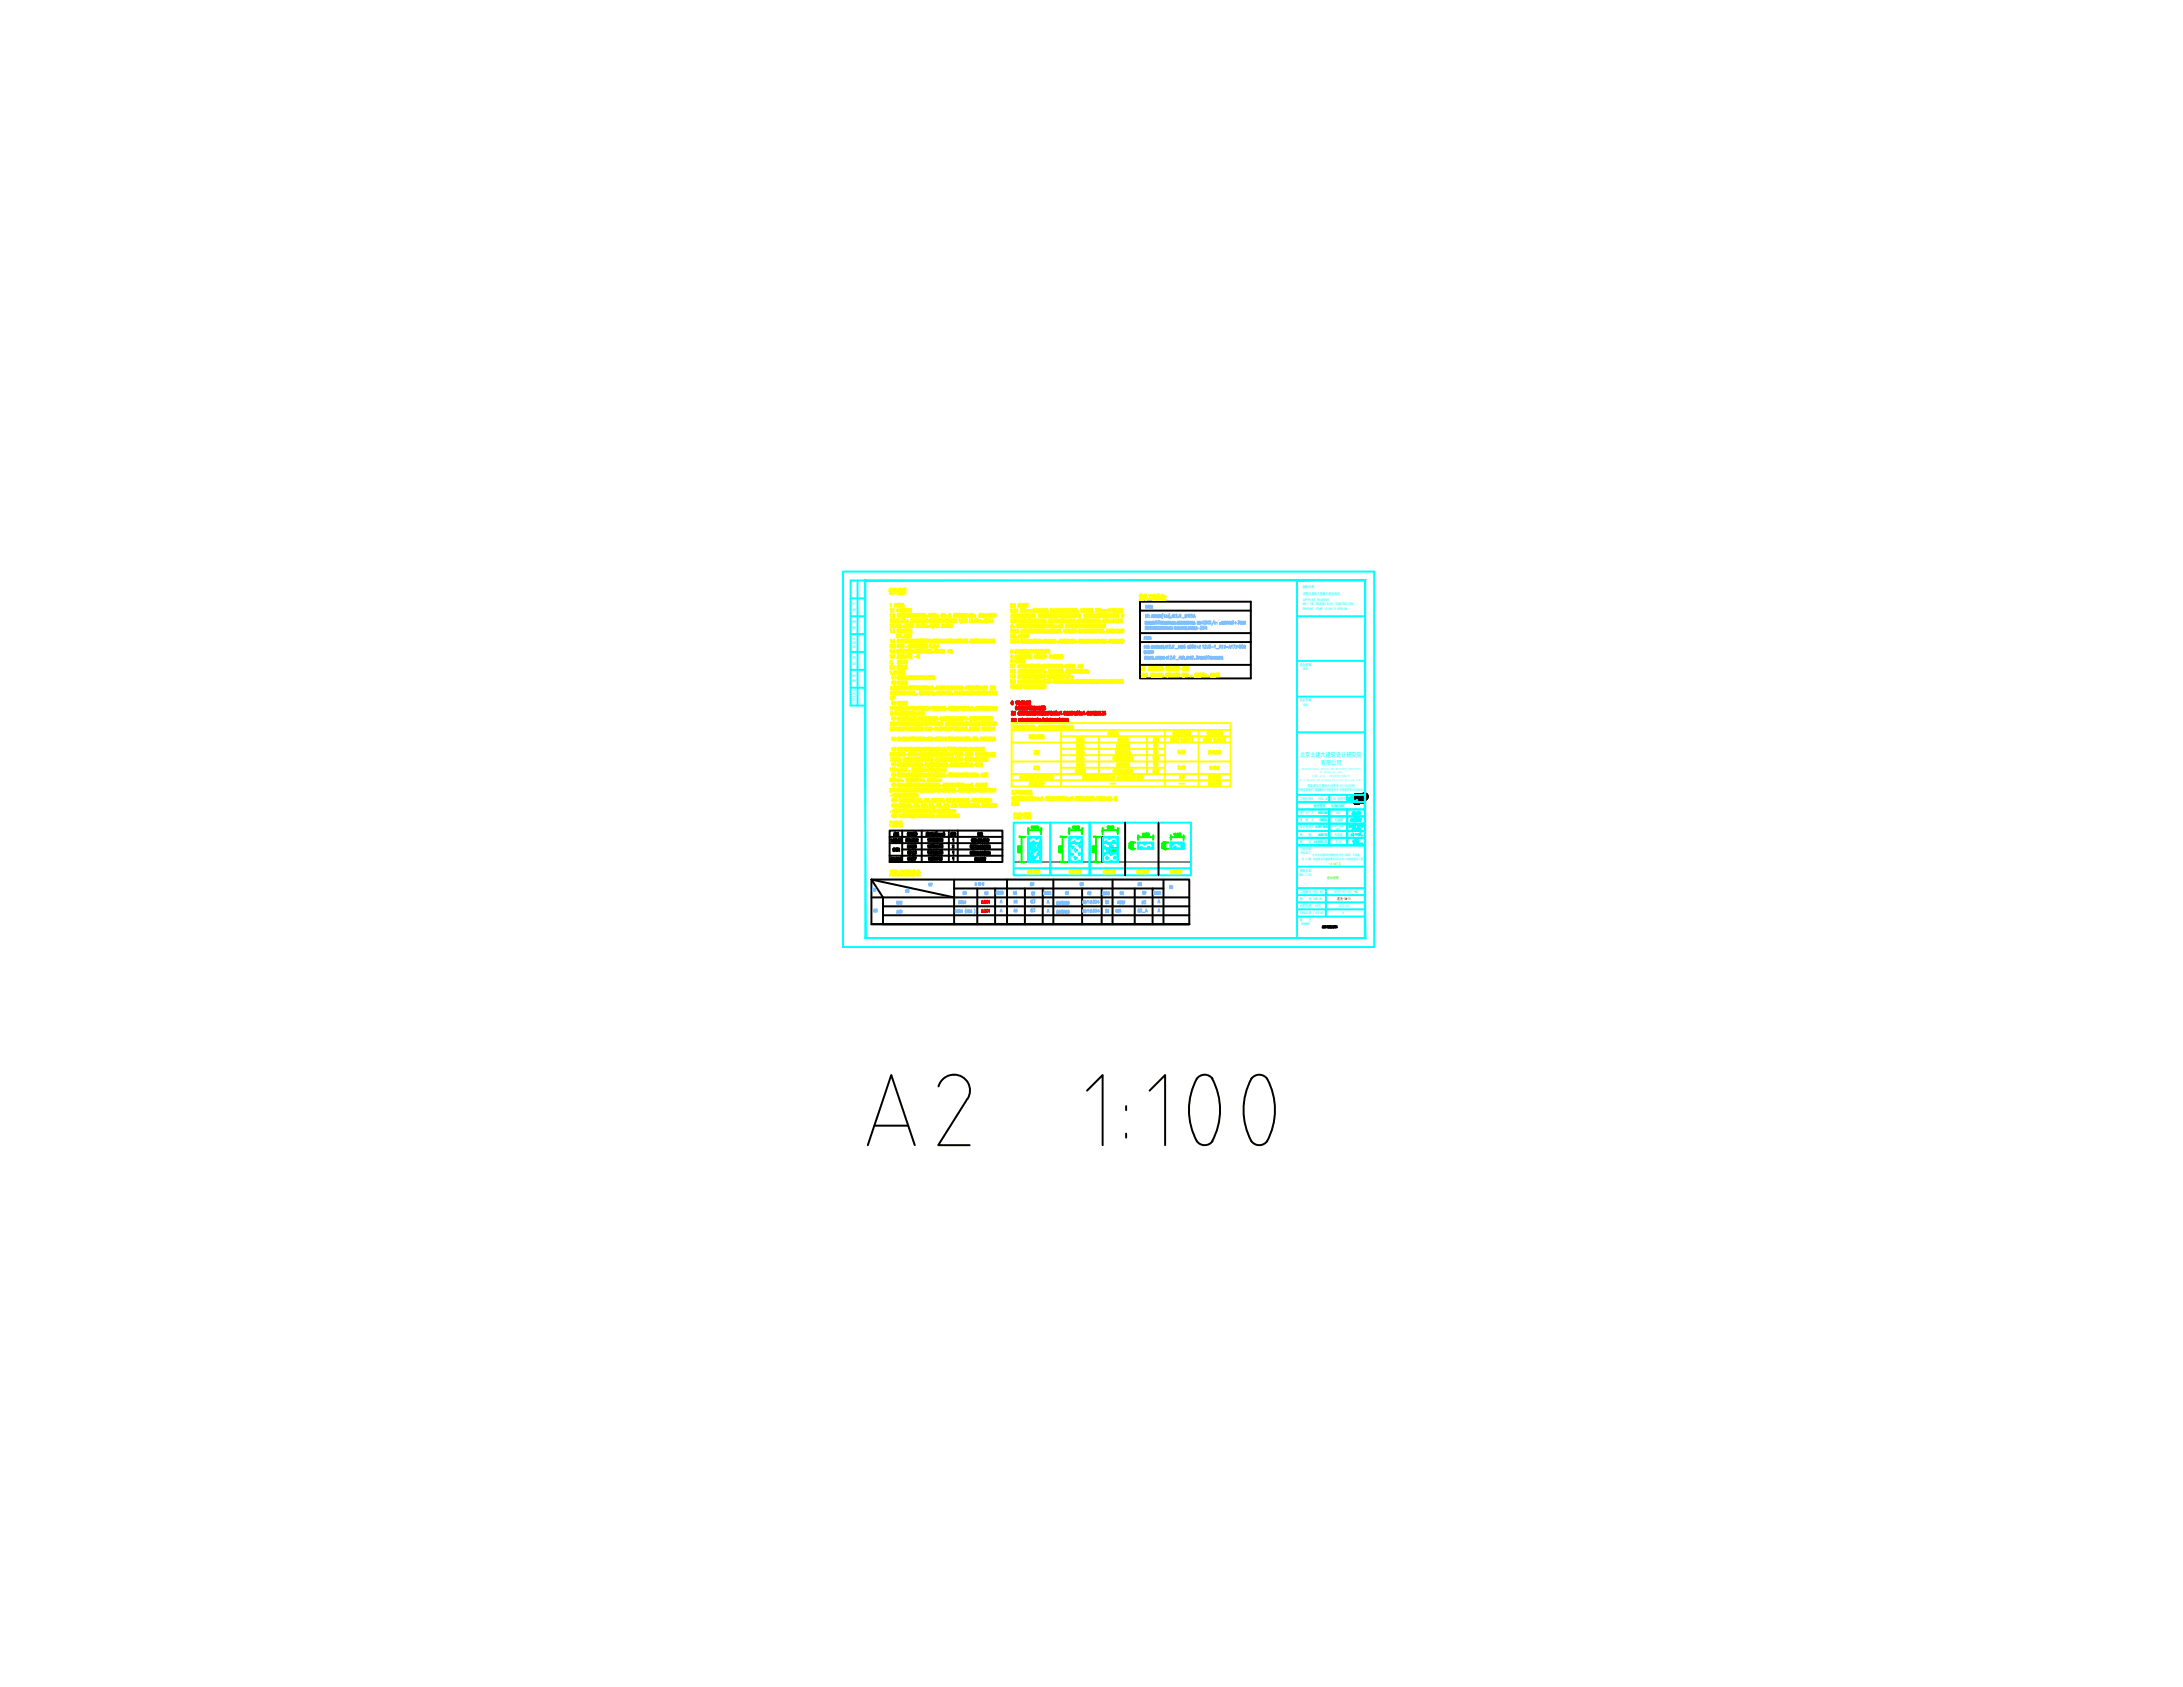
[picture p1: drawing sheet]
<svg xmlns="http://www.w3.org/2000/svg" width="279mm" height="216mm" viewBox="0 0 279 216" stroke-linecap="round" stroke-linejoin="round" font-family="sans-serif">
<defs><g id="words">
<text font-size="14.1" x="109.7" y="147.8">A2</text>
<g font-size="3.5" fill="#ff0">
<text x="121.4" y="81.1">1#</text>
<text x="117.1" y="84.3">度（</text>
<text x="131.9" y="87.5">FQ</text>
</g>
<g font-size="3.5" fill="#7fbfff">
<text x="150.3" y="87.1">2B</text>
<text x="137.2" y="118.2">内墙</text>
</g>
<g font-size="3.1" fill="#ff0">
<text x="114.7" y="81.5">3#</text>
<text x="117.5" y="81.5">；</text>
<text x="118.5" y="84">）。</text>
<text x="119.6" y="83.6" transform="rotate(-90 119.6 83.6)">50</text>
<text x="122.1" y="80.8">门卫</text>
<text x="125.2" y="80.8">门卫</text>
<text x="127.4" y="81.1" transform="rotate(-90 127.4 81.1)">2#</text>
<text x="112.9" y="88.2">（</text>
<text x="118.2" y="89.6" transform="rotate(-90 118.2 89.6)">FQ</text>
<text x="128.1" y="84.7">3</text>
<text x="128.1" y="85.4">4</text>
<text x="128.1" y="86.1">5</text>
<text x="134.8" y="87.8">B1</text>
<text x="145" y="87.8">散水</text>
<text x="151.7" y="87.8">宽度</text>
<text x="152.8" y="87.8" transform="rotate(-90 152.8 87.8)">1B</text>
<text x="112.9" y="92.8">间</text>
<text x="117.1" y="101.2">，高</text>
<text x="124.2" y="102">20</text>
<text x="133.7" y="97.7" transform="rotate(-90 133.7 97.7)">屋面</text>
<text x="133.7" y="99.8" transform="rotate(-90 133.7 99.8)">外墙</text>
<text x="143.6" y="100.9">）透明</text>
<text x="143.9" y="100.2" transform="rotate(-90 143.9 100.2)">FQ</text>
<text x="148.9" y="97.7" transform="rotate(-90 148.9 97.7)">50</text>
<text x="148.9" y="99.1" transform="rotate(-90 148.9 99.1)">80</text>
<text x="153.5" y="100.9">K</text>
<text x="112.9" y="103.7">10</text>
<text x="112.9" y="104.4">（</text>
<text x="112.9" y="105.8">12</text>
<text x="118.2" y="102.7">5%</text>
<text x="130.5" y="114.7">踢脚</text>
<text x="136.9" y="114.7">墙面</text>
<text x="144.3" y="114.7">顶棚</text>
</g>
<g font-size="3.1">
<text x="112.9" y="105.8">（</text>
<text x="117.1" y="109" transform="rotate(-90 117.1 109)">FM</text>
<text x="120.3" y="108.3">数量</text>
<text x="120.6" y="109.7">2</text>
<text x="123.8" y="108.3">备注</text>
</g>
<g font-size="3.1" fill="#7fbfff">
<text x="110.4" y="115.4">楼层</text>
<text x="110.8" y="117.8">首层</text>
<text x="117.1" y="115.4" transform="rotate(-90 117.1 115.4)">房间</text>
<text x="117.5" y="114.7">项目</text>
<text x="122.1" y="115.7">材料</text>
<text x="128.4" y="115.7">材料</text>
<text x="130.9" y="115.7">编号</text>
<text x="135.1" y="115.7">材料</text>
<text x="137.2" y="116.8">内墙</text>
<text x="137.9" y="115.7">编号</text>
<text x="138.3" y="116.8">涂</text>
<text x="142.2" y="115.7">材料</text>
<text x="145" y="115.7">编号</text>
<text x="148.5" y="115">备注</text>
</g>
<text font-size="3.1" fill="#f00" x="124.9" y="115.7">编号</text>
<g font-size="2.6" fill="#ff0">
<text x="121" y="81.5">。</text>
<text x="128.1" y="84">。</text>
<text x="115" y="86.1" transform="rotate(-90 115 86.1)">2.</text>
<text x="115" y="87.5" transform="rotate(-90 115 87.5)">1.</text>
<text x="139.3" y="88.5">,</text>
<text x="151" y="87.8">，</text>
<text x="112.9" y="95.2">。</text>
<text x="117.1" y="92.8">。</text>
<text x="134.4" y="92.4">2</text>
<text x="137.6" y="92.4">2</text>
<text x="149.9" y="96">m</text>
<text x="154.2" y="96">m</text>
<text x="112.9" y="96.7">。</text>
<text x="117.5" y="98.1">,</text>
<text x="119.6" y="101.2">。</text>
<text x="120.3" y="99.8">。</text>
<text x="140.8" y="101.6">--</text>
<text x="149.6" y="101.6">--</text>
<text x="121.4" y="105.1">。</text>
<text x="131.9" y="103.4">2</text>
<text x="135.8" y="103.4">2</text>
</g>
<text font-size="2.6" x="120.6" y="111.1">1</text>
<g font-size=".8" fill="#0ff">
<text x="166.4" y="96.9">北京北建大建筑设计研究院</text>
<text x="169.1" y="97.9">有限公司</text>
</g>
<text font-size=".6" fill="#7fbfff" x="155.9" y="79.9">³</text>
<g font-size=".5" fill="#0ff">
<text x="109.5" y="77.5" transform="rotate(-90 109.5 77.5)">气</text>
<text x="166.7" y="77.5">ONLY THE DRAWING WITH &quot;CONSTRUCTION</text>
<text x="166.7" y="75.3">版权所有.</text>
<text x="166.7" y="76.1">本图加盖施工图章为有效版本.</text>
<text x="166.8" y="76.9">COPYRIGHT RESERVED.</text>
<text x="109.5" y="83" transform="rotate(-90 109.5 83)">给 排 水</text>
<text x="109.5" y="80.5" transform="rotate(-90 109.5 80.5)">暖</text>
<text x="109.5" y="79.7" transform="rotate(-90 109.5 79.7)">通</text>
<text x="109.5" y="78.2" transform="rotate(-90 109.5 78.2)">电</text>
<text x="166.7" y="78.1">DRAWING&quot; STAMP IS VALID VERSION.</text>
<text x="109.5" y="87.3" transform="rotate(-90 109.5 87.3)">建</text>
<text x="109.5" y="86.6" transform="rotate(-90 109.5 86.6)">筑</text>
<text x="109.5" y="85" transform="rotate(-90 109.5 85)">结</text>
<text x="109.5" y="84.3" transform="rotate(-90 109.5 84.3)">构</text>
<text x="166.4" y="85.2">执业签章</text>
<text x="166.4" y="89.7">执业签章</text>
<text x="166.8" y="85.7">SEAL</text>
<text x="109.5" y="90" transform="rotate(-90 109.5 90)">工程主持人</text>
<text x="166.8" y="90.3">SEAL</text>
<text x="166.2" y="101.3">甲级文物保护工程勘察设计资质证书号:文物设甲字0101SJ0004</text>
<text x="167.3" y="100.7">甲级建设工程设计证书号:A111012399</text>
<text x="166.4" y="106.9">审</text>
<text x="166.4" y="107.8">审</text>
<text x="166.4" y="105.1">复</text>
<text x="166.4" y="104.2">设</text>
<text x="166.4" y="106">专业负责人 DISP.RES</text>
<text x="166.4" y="102.4">工程主持人</text>
<text x="167.1" y="105.1">核</text>
<text x="167.1" y="104.2">计</text>
<text x="167.5" y="106.9">核</text>
<text x="167.5" y="107.8">定</text>
<text x="167.8" y="105.1">人</text>
<text x="167.8" y="104.2">人</text>
<text x="168.2" y="103.3">设计签字</text>
<text x="168.2" y="107.8">AUTHORIZE</text>
<text x="168.4" y="106">DISP.RES.</text>
<text x="168.4" y="106">DISP.RES</text>
<text x="168.8" y="106.9">AUDITE</text>
<text x="168.8" y="104.2">DESIGN</text>
<text x="168.8" y="102.4">PROJ.M. 孔贞 张国宗</text>
<text x="168.9" y="105.1">CHECK</text>
<text x="170.4" y="103.3">SIGNATURE</text>
<text x="170.8" y="106.9">代双凤</text>
<text x="170.8" y="105.1">刘娟鹏</text>
<text x="171" y="107.8">孔贞</text>
<text x="166.3" y="112.1">DWG.TITLE</text>
<text x="166.4" y="111.6">图纸名称</text>
<text x="166.4" y="108.8">工程名称</text>
<text x="166.5" y="109.3">PROJECT</text>
<text x="166.4" y="117">归档记录 FILE.NO.</text>
<text x="166.4" y="117.9">备</text>
<text x="166.4" y="115.1">图</text>
<text x="166.4" y="116.1">出图日期</text>
<text x="166.4" y="114.3">工程编号 PROJ.NO.</text>
<text x="166.6" y="118.4">REMARK</text>
<text x="167.5" y="117.9">注</text>
<text x="167.5" y="115.1">号 DWG.NO.</text>
<text x="168.3" y="116.1">DATE</text>
<text x="170.8" y="114.3">G2021-03-020 -05</text>
<text x="171.4" y="116.1">2022.03</text>
<text x="171.8" y="117">A</text>
</g>
<text font-size=".5" fill="#0f0" x="169.9" y="112.5">设计说明</text>
<text font-size=".5" fill="#f00" x="171.1" y="115.2">建施-SM-01</text>
<g font-size=".4" fill="#0ff">
<text x="166.3" y="100">NO.1 Zhanlan Rd Xicheng District Beijing P.R.C</text>
<text x="166.6" y="98.5">ARCHITECTURAL DESIGN AND RESEARCH INSTITUTE</text>
<text x="167.9" y="99.5">中国</text>
<text x="168.9" y="99">OF BUCEA CO.,LTD</text>
<text x="168.9" y="99.5">北京</text>
<text x="170.2" y="99.5">西城区展览路1号</text>
<text x="166.6" y="110.1">设（二期）航空物流区基础建设项目九州二级综合医院工程</text>
<text x="168" y="109.5">北京大兴国际机场临空经济区（廊坊）开发建</text>
</g>
<text font-size=".4" fill="#0f0" x="170" y="110.7">-1#~4#门卫</text>
<g font-size=".3" fill="#0ff">
<text x="170.5" y="105.8">张建忠 张瑶</text>
<text x="171" y="104.1">梁晓</text>
<text x="171" y="106.2">梁晓</text>
</g>
</g></defs>
<!-- layer: PUB_HATCH -->
<g fill="none" stroke="#808080" stroke-width=".25">
<path d="M129.7 110.3h.3M130.2 110.3h.2M130.5 110.3h.3M131 110.3h.2M131.3 110.3h.3M131.8 110.3h.2M132.2 110.3h.2M132.6 110.3h.2M133 110.3h.3M133.3 110.3h.3M133.8 110.3h.3M134.1 110.3h.6"/>
<path d="M134.8 110.3h.3M135.2 110.3h.3M135.6 110.3h.3M136 110.3h.3M136.4 110.3h.3M136.8 110.3h.3M137.2 110.3h.3M137.6 110.3h.3M138 110.3h.3M138.4 110.3h.3M138.8 110.3h.3M139.2 110.3h.5"/>
<path d="M139.8 110.3h.3M140.2 110.3h.3M140.6 110.3h.3M141 110.3h.3M141.4 110.3h.3M141.8 110.3h.3M142.2 110.3h.3M142.6 110.3h.3M143 110.3h.3M143.4 110.3h.3M143.8 110.3h.3M144.2 110.3h.3"/>
<path d="M144.6 110.3h.3M145 110.3h.3M145.4 110.3h.3M145.8 110.3h.3M146.2 110.3h.3M146.6 110.3h.3M147 110.3h.3M147.4 110.3h.3M147.8 110.3h.3M148.2 110.3h.3M148.6 110.3h.3M149 110.3h.3"/>
<path d="M149.4 110.3h.3M149.8 110.3h.3M150.2 110.3h.3M150.6 110.3h.3M151 110.3h.3M151.4 110.3h.3M151.8 110.3h.3M152.2 110.3h.2"/>
</g>
<!-- layer: WINDOW -->
<path d="M129.7 105.3h4.7v6.7h-4.7zM129.7 111.1h22.7M139.5 105.3h-5.1v6.7h5.1M139.5 112v-6.7v6.7M139.5 105.3h12.9v6.7h-12.9z" fill="none" stroke="#0ff" stroke-width=".25"/>
<g fill="none" stroke="#7fbfff" stroke-width=".17">
<path d="M146.6 79.5v.1l.1-.1M146.6 79.6l-.1 .3M146.6 79.9h.1M146.6 79.5h.1M146.6 79.8h.1M146.7 78.7h.1h-.1M146.7 78.7l-.1 .3M146.7 79.7l-.1 .1 .1-.1M146.7 77.5h.1v.1h-.1zM146.7 77.6l-.1 .2M146.7 79.8v.1M146.7 79.7v.1"/>
<path d="M146.7 77.8h.1M146.7 79h.1M146.7 79.6l-.1 .1M146.7 77.6h.1M146.8 77.6h.1M146.8 77.7v.1M146.8 78.9v.1M146.8 78.9h-.1l.1-.1v.1M146.8 79h-.1M146.8 78.8h-.1M146.8 79.5h.2M146.8 79.8h.1"/>
<path d="M146.8 77.7l-.1 .1M146.8 78.7l.1-.1v.4M146.8 79.6v.2M146.8 79.7h.1M146.9 77.6v.2h.1M146.9 77.6h.1v.2M146.9 79.5v.3M146.9 79.6h-.1v.3M146.9 77.6h.1M147 79.6l-.1 .3M147 77.5l-.1 .3M147 77.7h-.1"/>
<path d="M147 77.6v.2M147.1 79.8v-.1l.1 .1M147.1 79.7h.1M147.1 79.6v.3M147.1 77.5h-.2M147.1 78.7h.1M147.1 79h.1M147.1 79.6l.1-.1h-.1v.2M147.1 79.5l-.1 .2M147.1 77.5v.1M147.1 77.6v.3M147.2 77.7v-.1l.1 .2"/>
<path d="M147.2 77.4l-.1 .3M147.2 79.7h.1M147.2 77.6h-.1M147.2 77.7l-.1 .1M147.3 77.6l-.1 .3M147.3 79.9h.1M147.3 79.5v.1M147.3 77.5l-.1 .2M147.3 79.7v.1M147.3 79.7v.2M147.3 77.6h-.1M147.3 77.6h.1"/>
<path d="M147.3 79.7l.1-.2-.1 .2M147.3 79.6h.1M147.3 77.8v.1M147.3 79.8v.1M147.3 77.5l.1 .1M147.4 77.7h.1M147.4 78.7v.3M147.4 77.5v.3h.1M147.4 79.7v.2v-.1h-.1M147.5 77.7v.2M147.5 79l-.1-.2-.1 .2M147.5 79.5v.4"/>
<path d="M147.5 77.6h-.1l-.1 .2M147.5 78.7l-.2 .1M147.5 79.5h.1M147.5 79.8h.2M147.6 78.7v.1M147.6 79.7h.1M147.6 78.8v.2M147.6 78.7h.1M147.6 79.8v.1M147.6 78.7v.3M147.6 79.5l-.1 .1M147.6 79.8l-.1 .1"/>
<path d="M147.7 78.8v.2h.1M147.7 78.7l-.1 .1M147.7 79.7l.2-.1-.1 .2M147.7 78.8v.1M147.8 79.5v.1M147.8 79.5l-.1 .4M147.8 79.7l.1 .1M147.9 78.8l-.1 .2M147.9 78.7l-.1 .2 .1-.1M147.9 78.7h-.1M147.9 78.7v.2M148 78.8l-.1 .2"/>
<path d="M148.1 78.9l-.1 .1M148.1 78.7h.1M148.1 78.8v.2M148.1 79.5h-.2v.1l.3 .1-.1 .1-.1 .1-.1-.1M148.1 78.7v.2M148.2 78.8v-.1v.2M148.2 78.7l-.2 .1M148.2 78.9v.1M148.2 79.5h.1a.19 .19 0 0 1 .2 .2 .19 .19 0 0 1-.2 .1zM148.3 78.7h.1h-.1M148.3 78.7v.3M148.3 79h.1"/>
<path d="M148.4 78.8v.2M148.4 78.8v.1M148.4 79h-.1M148.4 78.9h-.1M148.4 78.8h-.1M148.5 78.7h.2M148.5 78.8h.2M148.5 79h.2M148.5 78.7v.3M148.6 79.5v.4M148.6 78.9h.1M148.6 79.5v.2h.1v-.2"/>
<path d="M148.6 78.7v.3M148.6 78.8v.1M148.6 78.8v.2M148.6 79.6h.1M148.6 79.7l.1 .1M148.7 79.7v.1M148.7 78.7v.3M148.7 79.8h-.1M148.7 79.5h-.1M148.8 79.6h.1M148.8 78.5a.46 .46 0 0 0 0 .7M148.8 79.5v.3"/>
<path d="M148.8 79.7v.1M148.9 79.7v.2M148.9 79.7l.1-.1h-.1l.1 .1M148.9 79.5h.1M148.9 79.6l-.1 .2M149 79.6l.1 .1zM149 79.5h.1M149 78.7v.3M149 79.9h.2M149.1 78.7l-.1 .2M149.1 79.6l-.1 .2M149.1 78.8v.1"/>
<path d="M149.1 79.8h.1M149.1 79.5l.1 .2M149.1 79.7v.2M149.1 79.5h.1v.3M149.1 78.7h-.1M149.1 79.6h.1M149.2 79h.2M149.3 79.5h.1v.2M149.3 78.7v.3M149.3 79.5v.2M149.3 79.6h.1M149.3 78.8h.1"/>
<path d="M149.3 79.8h.1M149.3 79.8v.1M149.4 79.6v.1l-.1 .1M149.4 79.9v-.2l.1 .2M149.4 79.6l-.1 .1M149.4 79.7v.1M149.5 79.8l.1-.1 .1 .1M149.5 78.7l-.1 .3M149.5 78.8l.1 .2M149.5 79.6h.2M149.5 79.8h.1M149.5 79.5v.1"/>
<path d="M149.6 78.5l.1 .2-.1 .5M149.6 79.5v.4M149.7 79.7h-.2M149.8 79.8v-.1l.1 .1M149.8 79.7h.1M149.8 79.6v.3M149.8 79.6l.1-.1h-.1v.2M149.8 79.5l-.1 .2M149.9 79l-.1 .1M149.9 79.7h.1M150 79.9h.1M150 79.5v.1"/>
<path d="M150 79.7v.1M150 78.8l.1 .2M150 79.7v.2M150.1 79.7v-.2v.2M150.1 78.7h.1M150.1 79.8v.1M150.1 79.6h.1M150.1 78.7v.3M150.1 78.8h.1M150.1 79.7v.2v-.1h-.1M150.2 78.7h-.1M150.2 78.7l-.1 .1"/>
<path d="M150.2 79.6h.1M150.2 78.7l.1-.1v.4M150.2 78.9h-.1M150.2 79.5v.4M150.2 79.6v.2M150.2 79.7h.1M150.3 79.5v.4v-.3M150.3 79.7l.1 .1M150.4 79.5l-.1 .1M150.4 79.8h.1M150.4 79.7h.1M150.5 78.7a.11 .11 0 0 1 .2 0 .11 .11 0 0 1-.1 .1l-.1 .2h.2"/>
<path d="M150.5 79.8l-.1 .1M150.7 79.6h.1M150.7 79.5v.3M150.7 79.7h.2M150.7 79.7v.1M150.8 79.5l.1 .3M150.8 79.7l-.1 .1M150.8 79.5v.1M150.9 79.7h.1M150.9 79.8h.1l.1 .1M150.9 78.6v.4h-.1v-.1M150.9 79.5v.3"/>
<path d="M151 79.7h.1l-.2 .2M151 79.6l-.1 .3M151 79.6h.1M151 78.7l.1-.1v.4M151 79.5v.2M151.1 79.6v.1M151.2 79.5l-.1 .4M151.2 79.5h.1M151.2 79.8h.1M151.2 79.7h.1M151.2 79.8l.1 .1M151.2 79.8v.1l.1-.1"/>
<path d="M151.3 79.1h.3M151.3 79.5l-.1 .1M151.4 79.7l.1-.1v.2M151.4 79.5l.1 .1M151.5 79.5l-.1 .4M151.5 79.7v.1M151.6 79.6h.1M151.6 79.5v.2h.1M151.6 79.6v.3M151.7 79.5h.1l-.1 .2h.1l-.1-.1M151.7 79.8h-.1M151.7 78.7h.1"/>
<path d="M151.7 78.7v.3M151.7 79h.1M151.7 79.7v.1M151.8 78.8l-.1 .1h.1M151.8 78.9v.1M151.8 79.8l-.1 .1M151.8 78.8v.1M151.8 79h-.1M151.8 78.8h-.1M151.9 78.7v-.1v.4M151.9 79.6h.1M151.9 79.7h.1l-.1 .1"/>
<path d="M151.9 79.8h.1M151.9 79.5h.1v.1M151.9 79.5v.1M151.9 79.7v.2M152 79.7l-.2-.1v.1M152.1 79.5v.4M152.1 78.7h.1a.17 .17 0 0 1 .1 .1 .17 .17 0 0 1-.1 .2l-.1-.1zM152.1 79.8v-.1l-.1 .1M152.1 79.5v.2h-.1M152.2 79.6h.1M152.2 79.7h.1M152.2 79.5v.4"/>
<path d="M152.3 79.8h-.2M152.3 79.6v.1M152.3 79.5v.1M152.3 79.6v.2M152.4 79.7v.1M152.4 79.5v.2h.1v-.2h-.1M152.4 79.8h.1M152.4 79.7v.2l.1-.1M152.4 79.6h.1M152.5 79.7l-.1 .1M152.5 79.6h.1M152.6 79.8v.1"/>
<path d="M152.6 79.7h.1M152.6 79.7l-.1 .1M152.6 78.6h-.2v.2a.14 .14 0 0 1 .2 0 .14 .14 0 0 1 0 .2h-.2M152.6 79.5v.1M152.6 79.7v.2M152.6 79.7v.1M152.6 79.8h.1M152.6 79.6l.1 .2M152.6 79.8l.1 .1M152.7 79.8h.1M152.7 79l.2-.4 .1 .4M152.8 78.9h.1"/>
<path d="M152.8 79.9h.1M152.8 79.7h.1M152.9 79.5v.4M153 79.8h.1M153.2 79.6l.2-.1v.1M153.2 79.5v.1M153.3 79.9l.1-.1h-.1v.1M153.3 79.6l-.1 .1M153.3 79.5h.1M153.4 79.6v.1M153.4 79.8l-.1-.1-.1 .1M153.4 79.9h.3"/>
<path d="M153.5 79.8h.1M153.5 79.7h.1M153.5 79.6v.2M153.6 79.5v.4M153.6 79.5l-.1 .1M153.6 79.6v.2h-.1M153.7 79.6h-.3M153.7 79.8h.2M153.9 79.6l-.2 .1 .2 .1M153.9 79.5h.1v.4M154.2 79.6v-.1h.1l-.1 .4h.2M154.5 79.5v.4"/>
<path d="M154.5 79.6l.2 .3M154.7 79.5l-.2 .3M155 79.5v.4l-.2-.4v.4M155.4 79.4l-.3 .6M155.4 79.7l.2-.1v.3M155.4 79.6v.3M155.6 79.7l.2-.1v.3M156.1 79.8h.1M156.1 79.7h.1M156.2 79.8l-.1 .1M156.4 79.6l-.1 .3M156.4 79.9h.1"/>
<path d="M156.4 79.5v.1l.1-.1M156.4 79.8h.1M156.4 79.5h.1M156.4 79.7v.1h.1M156.4 79.8v.1M156.5 79.6l-.1 .1M156.6 79.5h.1M156.6 79.9v-.3h.1v.3M156.6 79.8h.1M156.6 79.7h.1M156.6 79.6v.2M156.7 79.5v.1"/>
<path d="M156.7 79.6v.2M156.8 79.5v.4M156.8 79.5h.1M156.9 79.5l-.1 .3M156.9 79.6l-.1 .3M156.9 79.7h.1M156.9 79.5v.1M157 79.7l-.1 .1M157 79.6h-.1M157 79.7h.1M157.1 79.5v.3M157.2 79.8l-.1-.2-.1 .3"/>
<path d="M157.2 79.6v.1M157.3 79.8l.1-.1 .1 .1M157.3 79.5l.1 .1v-.1M157.4 79.6v.3M157.4 79.5l-.1 .1M157.5 79.7h-.2M157.6 79.6h.1M157.6 79.7h.1M157.6 79.5v.3M157.6 79.8l.1-.3h-.1l-.1 .4M157.8 79.5h.1l-.1 .1 .1 .2-.1 .1-.1-.1M158 79.7h.3"/>
<path d="M158.1 79.5v.4M158.4 79.5h.2l-.1 .1 .1 .1a.12 .12 0 0 1 0 .1 .12 .12 0 0 1-.2 0M158.8 79.5l-.1 .4M158.8 79.7l.1 .1M158.8 79.5v.2h.1v-.2M158.8 79.6h.1M158.9 79.7l-.1 .1M158.9 79.5h-.1M158.9 79.8h-.1M159 79.5h.1l-.2 .3M159 79.6l.1 .2M159.1 79.5h.1l-.2 .4"/>
<path d="M159.1 79.6l.1 .2M159.2 79.5v.4M159.2 79.5h.2M159.2 79.8h.2M159.3 79.7h.1M159.3 79.8l.1 .1M159.3 79.8v.1M159.4 79.5l-.2 .1M159.4 79.8l-.2 .1M146.5 82.7l.1 .1M146.5 82.8h.1M146.5 83.3v.4"/>
<path d="M146.5 83.4l-.1 .1M146.5 83.4h.1M146.5 81.6l.1 .1M146.5 81.6v.1M146.5 83.4h.1v.1h-.1zM146.5 84.1h.1v.1M146.5 82.6v.2M146.5 83.3v.1M146.5 81.5v.2M146.5 84.3v.1M146.5 82.7l-.1 .3M146.5 81.5l-.1 .3"/>
<path d="M146.5 84v.2M146.5 81.4v.4M146.5 82.6v.4M146.5 83.5l.1 .2zM146.6 83.3l-.1 .2M146.6 84.2l.1 .1v-.1M146.6 84l-.1 .4M146.6 83.6h-.1M146.6 84.1l-.1 .1M146.6 84.3v.1M146.6 84.3l.1 .1M146.7 81.4v.3"/>
<path d="M146.7 82.6v.3M146.8 83.3l-.1 .3M146.8 80.2l-.1-.1-.2 .1 .3 .2v.1l-.2 .1-.1-.1M146.8 84v.4v-.2M146.8 82.7l-.1 .1M146.8 81.6h-.1M146.8 81.7v.1v-.1M146.8 82.8v.2M146.8 84.1h-.1M146.8 84.1l-.1 .1M146.8 84.1h.1M146.8 82.6v.2v-.1"/>
<path d="M146.8 81.4v.2v-.1M146.8 81.7v.1M146.8 82.8v.1M146.8 83.6v-.2l-.2 .3M146.8 80.3h.3l-.1-.2h-.2v.5l.3-.1-.1-.2M146.8 84v.2M146.8 84.1l.1 .1M146.8 82.8l-.1 .1M146.8 84.2v.2M146.8 83.4h-.1M146.8 81.7l-.1 .1M146.9 82.6h.1v.4"/>
<path d="M146.9 81.7l.1-.3v.3M146.9 82.8h-.2M146.9 81.6l-.2 .1M146.9 84h-.1M146.9 83.3v.1h.2v-.1M146.9 81.6v.2M147 83.5l-.1 .1M147 83.5v.2h.1v-.2l-.1 .1M147 81.7v.1M147 84.1v.1h.1M147 84.2v.2M147 81.6h.1"/>
<path d="M147 83.3v.1M147 81.7l.1 .1M147.1 81.6l-.1 .2M147.1 84v.3M147.1 81.4l-.1 .3M147.1 83.4l-.2 .1M147.1 84.1v.1M147.1 84.2v.2M147.1 82.7h.1M147.1 82.9h.1M147.1 81.6l.1 .1M147.2 81.6l-.1 .2"/>
<path d="M147.2 81.5h.1M147.2 83.3v.4M147.2 84.1h.1l-.1 .1M147.2 83.4l-.1 .2M147.2 84v.3M147.2 83.4l.1-.1v.1h-.1M147.2 83.3v.1M147.2 81.6h.1M147.3 83.6v-.1h-.1v.1M147.3 83.4h-.2M147.3 81.4l-.1 .4h.1M147.3 83.3h.1"/>
<path d="M147.3 83.4v.3M147.3 81.7v.1M147.3 84.2h-.1M147.3 84.1v.1M147.3 83.4h.1M147.3 81.7h-.1M147.4 80.2l-.1-.1-.1 .1 .1 .1a.11 .11 0 0 1 .1 .2 .11 .11 0 0 1-.2 0M147.4 84.2l-.1 .1v-.3l-.1 .4M147.4 83.3v.4M147.4 83.4l-.1 .2M147.4 83.4v.1M147.4 82.7h.1"/>
<path d="M147.4 82.8h.1M147.4 82.7v.2M147.5 83.4l-.1 .3M147.5 82.6v.1M147.5 84v.4M147.5 83.4l.1 .2M147.5 84.1l-.1 .2M147.5 84.2h.1M147.5 80.2l.1 .2M147.5 84.1h.1l-.1 .3M147.5 82.7v.2M147.5 84.1h-.1"/>
<path d="M147.6 83l-.1-.1-.1 .1M147.6 83.3h-.1l-.1 .3M147.6 80.3l-.1 .2M147.6 82.8l-.2 .1M147.6 82.6l-.2 .1M147.6 84.2v.1M147.6 83.3v.3M147.6 80.3h.1v.1h-.1zM147.6 84h-.1v.3M147.6 80.2v.1M147.6 80.4h.1M147.6 84.2l.1 .2v-.1"/>
<path d="M147.6 80.3h.1M147.7 82.9h.1v-.1h-.1v.2M147.7 80.2l-.1 .4M147.7 82.7l-.1 .2M147.8 80.2v.4M147.8 82.6l-.2 .1M147.8 80.3v.1M147.8 80.4h.1M147.8 80.3l-.1 .1M147.9 82.6l.1 .1M147.9 80.2v.3M147.9 82.7v.1"/>
<path d="M147.9 82.9h.1M147.9 82.8l.1-.1v.1M147.9 82.7v.3M147.9 80.3h-.1M147.9 82.8v.1M147.9 80.5l-.1 .1M148 82.8v.2M148 82.8l-.1 .1M148 82.6v.1M148 84l-.1 .2 .1 .2M148 84.1l-.1 .3M148 80.2v.2"/>
<path d="M148 80.3v.3M148.1 80.3l-.1 .2M148.1 84.1l-.2 .1M148.1 82.7h.1M148.1 80.3l.1 .2M148.1 80.2v.4M148.1 82.7l.1 .2M148.2 82.6l-.1 .2M148.2 80.4l-.1 .1M148.2 80.3h-.2M148.2 82.8h.1l-.1 .1M148.2 84l-.1 .4"/>
<path d="M148.2 82.7h.1M148.2 82.8v.1M148.2 82.6v.2M148.2 80.3h.1M148.2 80.3v.2l.1-.1M148.2 84v.3h.1v-.1M148.2 82.7v.3M148.3 80.2l-.1 .1M148.3 80.2v.2M148.3 80.4l.1 .2M148.3 82.8l.2-.1-.1 .3M148.3 82.7l.1 .3"/>
<path d="M148.3 82.6h.2M148.3 80.3h.1M148.4 80.3l-.2 .3M148.4 82.8h.1M148.4 82.7v.2v-.2M148.4 84v.3M148.4 82.6v.1M148.4 84.1v.1M148.4 84.2v.1M148.4 84.2h.1M148.4 84.2h.1v.2M148.4 84.2v.1z"/>
<path d="M148.4 80.3v.1M148.4 84.2v.2M148.5 80.2v.4l.1-.1M148.5 84v.2v-.1h-.1M148.5 80.4h.1M148.5 80.3v.1M148.6 82.7h.1M148.6 82.8h.1M148.6 80.2v.3M148.6 82.7l-.1 .3M148.6 84.1h.1v.2M148.6 82.6l-.1 .2"/>
<path d="M148.6 84.1v.3M148.6 80.3h-.1M148.7 84l-.1 .3M148.7 82.6v.4M148.7 82.7v.1M148.7 80.3h.1M148.7 84.2h.1M148.7 80.2v.1M148.7 80.3v.2M148.7 80.2v.4M148.8 82.8h.1M148.8 82.6v.3"/>
<path d="M148.8 80.3h.1M148.8 80.2l-.1 .4M148.8 82.8v.1M148.9 80.3l-.1 .2M148.9 84.1l.1-.1v.2v-.1M148.9 84v.4v-.3M148.9 82.8h.1M148.9 82.8v.2h.1M148.9 82.7v.1M148.9 80.2h-.2M148.9 84l-.1 .2M148.9 82.8v.1"/>
<path d="M148.9 82.6v.2l.1-.1h-.2M148.9 80.3h.2M149 82.8h-.2M149 80.3v.3M149 82.8v.2M149 80.4h.1M149 80.3h.1M149 80.5h.1M149 80.2h.1M149 84v.4l-.1-.1M149 80.2v.1M149 82.9v.2"/>
<path d="M149 80.3v.2M149.2 80.2v.4l.1-.3M149.2 82.8l.1 .1M149.2 82.6v.1M149.2 80.2h.1M149.2 80.2v.2M149.3 80.4v.1M149.3 82.8h.1M149.3 80.2v.1M149.3 82.6v.1M149.3 82.6v.4M149.3 82.7h.1"/>
<path d="M149.3 80.3h-.1M149.4 82.6h.1v.4M149.4 80.3h.1M149.5 80.2v.3M149.5 80.3h.1M149.6 80.5l-.1-.2-.1 .3M149.6 80.3h.2M149.6 82.7l.1-.1h.1l-.2 .4h.2M149.6 80.2l.1 .1M149.7 80.4v.1M149.7 80.4v.2h.1v-.1M149.7 80.3l.1 .1"/>
<path d="M149.7 80.2l-.1 .3M149.8 80.2l-.1 .1M149.8 80.3h.2M149.9 80.2v.4M149.9 80.3v.1M149.9 80.3l-.1 .2M150 80.3l-.1 .2M150 80.2v.3M150.1 82.6l-.1 .4-.1-.2M150.1 80.4v.1M150.2 82.6v.4M150.3 80.2h.1"/>
<path d="M150.3 80.2v.4M150.4 80.2l-.1 .2M150.4 80.4l.1-.1-.1 .2M150.4 80.3v.3M150.4 83h.3M150.4 80.2v.1M150.5 80.3h-.1M150.5 80.3h.1M150.6 80.3l-.1 .3M150.7 80.2l-.1 .3M150.7 80.3v.2M150.7 80.3h.1"/>
<path d="M150.8 80.3h.1M150.8 80.4h.1v.1M150.8 80.4v.2h.1v-.1M150.8 82.7l.2 .1M150.8 82.8h.1M150.8 80.2v.1h.1M150.9 80.2l-.1 .3M150.9 82.6l-.1 .2M150.9 82.7l-.1 .3M150.9 80.3l.1 .1M150.9 80.2v.1M150.9 82.6v.4"/>
<path d="M151 80.3h.2M151.1 80.2v.4M151.1 82.6v.3M151.1 80.3l-.1 .2M151.1 82.7l-.1 .1M151.1 82.7l.1 .1M151.1 82.8v.2h.1M151.2 82.8v.1M151.2 80.2l-.1 .3M151.2 80.3l-.1 .2M151.2 82.6v.2M151.2 82.9h.1"/>
<path d="M151.2 82.8l-.2 .1M151.2 82.8v.2M151.2 82.6h.1v.4M151.2 80.3h.2v.3l-.1-.1M151.2 82.8h-.1M151.3 80.2v.1M151.3 80.3l-.1 .3M151.3 80.4h.1M151.4 80.2l-.1 .1M151.5 80.2h.1M151.5 80.5h.1M151.5 80.2v.3"/>
<path d="M151.6 80.2v.3M151.7 82.6h-.2v.1a.12 .12 0 0 1 .2 .1 .12 .12 0 0 1 0 .1 .12 .12 0 0 1-.2 0M151.7 80.6h.2M151.8 80.2l-.1 .3M151.8 80.5h.1M151.8 80.2v.4M151.8 80.3h-.1M151.9 80.2v.3l-.1-.3h-.1M152 80.5l-.1 .1M152 82.6v.3M152 82.7v.2M152.1 82.6v.1"/>
<path d="M152.1 82.8h.2M152.1 80.2v.3v-.2M152.1 82.9v.1M152.2 82.8v.2l-.1-.1M152.2 82.6l-.1 .2M152.2 80.5v-.2h-.1v.2M152.2 82.6v.2M152.2 82.9v.1M152.2 82.8h-.1M152.2 80.3v.1M152.2 80.3h.1M152.2 80.2l-.1 .1"/>
<path d="M152.3 80.2v.4l-.1-.1M152.3 82.6h.2l-.1 .1 .1 .1a.12 .12 0 0 1-.1 .1 .12 .12 0 0 1-.1 0M152.3 80.3v.3M152.4 80.3l.1-.1v.4v-.2M152.4 80.2l-.1 .1M152.4 80.2v.3l.1-.1M152.4 80.5h.1M152.5 80.3l-.1 .1M152.6 80.5h.1M152.6 80.3v.1M152.6 82.6a.24 .24 0 0 1 0 .4v-.2zM152.6 80.2v.1"/>
<path d="M152.7 80.4v.2M152.7 80.3l-.1 .3 .2-.1M152.7 80.2h-.1v.4l.1-.2v.1M152.7 80.2v.1h-.1M152.9 80.2l-.1 .4M152.9 80.3h.1M152.9 80.2v.2v-.1M152.9 80.4h.1M152.9 80.5l.1 .1M152.9 80.4l-.1 .2M153 80.3h-.1M153.1 82.6h-.1a.22 .22 0 0 0 0 .4l.1-.2-.1-.1-.1 .1"/>
<path d="M153.1 80.3h.1v.3l-.1-.1M153.1 80.2v.1M153.1 80.2l-.1 .4M153.1 80.4h.1M153.2 82.6v.3M153.2 80.4h.3M153.5 82.6h.1M153.5 82.8l.1 .2M153.6 82.6l-.2 .4 .1-.4M153.7 80.2l.1-.1v.2l-.2 .3h.3M154 82.6v.4M154.1 80.1h-.1v.2a.14 .14 0 0 1 .1 .1 .14 .14 0 0 1 0 .2l-.1-.1"/>
<path d="M154.2 82.7v-.1h.2l-.2 .4h.2M154.3 80.2h.1M154.3 83.9h.2l-.1 .2h.1a.14 .14 0 0 1 0 .2 .14 .14 0 0 1-.2 0M154.5 80.3l-.1-.1-.1 .3h.1l.1-.1M154.6 82.6v.3l-.1 .1v-.2M154.6 84a.17 .17 0 0 1 .2 .2 .17 .17 0 0 1-.2 .1zM154.8 82.6h.1l-.1 .1a.11 .11 0 0 1 .1 .2 .11 .11 0 0 1-.1 0h-.1M155 84.2h.1M155 84l-.1 .4M155 84v.2l.1-.1v-.1l-.1 .1M155.1 82.8h.2M155.1 84.2v.2"/>
<path d="M155.1 84.1h-.1M155.1 84h-.1M155.1 84.2l-.1 .1M155.2 84h.1M155.3 84v.3v-.1M155.3 84.2l-.1 .2M155.3 84.1l-.1 .1M155.4 84.1h.1M155.4 82.6h.1v.4M155.4 84v.4M155.4 84.1v.2M155.4 84.2h.1"/>
<path d="M155.6 84.3l-.1-.3v.4M155.6 84.1v.3M155.7 83h.3M155.7 84l-.1 .2M155.7 84.2v.1M155.8 84l-.1 .2M155.8 84.1v.3M155.8 84.2v.1M155.8 84l-.1 .1M155.8 84.2h-.1M155.9 84.1v.1M155.9 84.3h.1"/>
<path d="M155.9 84v.1M155.9 84.1h.1M155.9 84.1v.3l.2-.1M156 84.2v.2M156 83l.2-.4 .1 .4M156 84h-.1v.4l.1-.2v.1M156 84v.2h-.1M156.1 82.8h.1M156.2 84.2l-.1 .1M156.2 84.1l-.1 .1M156.2 84l-.1 .2M156.2 84l-.1 .1"/>
<path d="M156.2 84.1v.1M156.2 84.1l.1 .1-.1 .2M156.2 84v.2M156.4 82.6v.4M156.4 84.2l-.1 .2M156.4 84v.1M156.4 84.2v.1M156.4 84.1l-.1 .1M156.4 84v.2M156.4 84.1l.1-.1-.1 .2M156.5 84.2v.2M156.7 82.7h.1"/>
<path d="M156.7 82.7v.2M156.7 82.8v.2M156.7 82.6v.1M156.7 82.9l.1 .1M156.8 82.7v.2M156.8 82.6h-.1M157.1 82.8h-.2M157.3 83l.1-.4 .1 .4M157.3 82.8h.2M157.6 82.6h.1v.4M157.8 82.6h.3l-.2 .4M158.2 82.7v.2"/>
<path d="M158.3 82.8l-.2 .2M158.3 82.6l-.1 .1h.1M158.3 82.9v.1M158.3 82.7v.2M158.4 82.6h-.2M158.6 82.6v.3M158.7 82.6l-.1 .1 .1 .1a.1 .1 0 0 1 .1 .1 .1 .1 0 0 1-.1 0 .16 .16 0 0 1-.1-.2 .16 .16 0 0 1 .2 0zM158.9 82.6h.1a.24 .24 0 0 1 0 .4zM159.3 82.6l-.1 .4M159.3 82.7h.1M159.3 82.8h.1M159.3 82.8v.1"/>
<path d="M159.4 82.6h-.1v.2h.1M159.4 82.8l-.1 .1M159.4 82.6v.2M114.8 116.5h.1v.3v-.1M114.8 116.5v.3M115 116.8h-.2M115 116.8h.2M115 116.5v.2M115 116.6h.2M115.1 116.5v.3M115.2 116.7l-.2 .1M115.3 116.5h.1v.3"/>
<path d="M115.3 116.5v.3M115.3 116.6v.2h.1v-.2h-.1M115.3 116.7h.1M122.3 116.4v.4M122.4 116.7l-.1 .1M122.5 116.6l-.1 .2M122.6 116.6v.2M122.7 116.6v.2M122.8 116.5v.3l.1-.1M123.2 116.6l-.1 .2M123.6 116.3v.2v.4M123.8 116.6l.1-.1v.3"/>
<path d="M123.8 116.5v.3M124 116.4v.4v-.1M124.1 116.6v.2M124.3 116.5l-.1 .3M124.3 116.4v.4M124.7 116.3l.1 .2-.1 .4M135.3 116.8l.1-.1v.1M135.3 116.8h.1M135.3 116.7v.2M135.5 116.5v.4M135.5 116.7h.1l-.1 .1M135.6 116.5l.1 .4v-.1"/>
<path d="M135.6 116.6v.2M135.7 116.5v.4M135.8 116.5v.3M135.9 116.5l-.1 .3M136 116.7v.2M141.8 116.5l.1-.1v.4"/>
</g>
<g fill="#7fbfff" stroke="#7fbfff" stroke-width=".13">
<path d="M150.4 79.7h.1v.1z"/>
<path d="M150.4 79.8h.1v.1z"/>
<path d="M150.4 79.9l.1-.1v.1z"/>
<path d="M156.1 79.7h.1v.1z"/>
<path d="M156.2 79.8v.1z"/>
<path d="M156.1 79.9l.1-.1v.1z"/>
<path d="M154.3 80.2h.1v.1z"/>
<path d="M154.4 80.5h.1v.1z"/>
<path d="M146.8 81.7v.1z"/>
<path d="M147.6 84.3h.1v.1z"/>
<path d="M149 84.2h.1z"/>
<path d="M135.3 116.8v.1z"/>
</g>
<!-- layer: PUB_TAB -->
<g fill="none" stroke="#000" stroke-width=".25">
<path d="M145.9 78.1h14.2M160.1 77h-14.2v9.8h14.2M145.9 81h14.2M145.9 82.2h14.2M145.9 85.1h14.2M111.5 112.6h40.7v5.7h-40.7zM111.5 118.3h40.7h-39.2M111.5 114.9h40.7M113 117.1h39.2M113 116h39.2M122.1 113.7h26.8M122.1 112.6v5.7"/>
<path d="M125.1 113.7v4.6M127.4 113.7v4.6M128.9 112.6v5.7M131.2 113.7v4.6M133.5 113.7v4.6M134.8 112.6v5.7M138.5 113.7v4.6M141 113.7v4.6M142.4 112.6v5.7M145.2 113.7v4.6M147.5 113.7v4.6M148.9 112.6v5.7"/>
</g>
<!-- layer: 0 -->
<path d="M160.1 77v9.8M122.1 114.9l-10.6-2.3 1.5 2.3v3.4M141.1 107.1v3.2M143 108.6h-.9v.6M143.1 107.1v3.2M144 105.3v6.7M148.3 105.3v6.7" fill="none" stroke="#000" stroke-width=".25"/>
<!-- layer: PUB_TITLE -->
<g fill="none" stroke="#0ff" stroke-width=".25">
<path d="M107.9 73.2h68v48h-68zM166 78.9h8.7M166 89.2h8.7M166 84.6h8.7M173 106.9h.1M173 104.8v.1l.1-.1-.1 .2 .3-.3v.2l.3-.2h.1l-.1 .1 .1 .1 .2-.2 .1 .2 .2-.1-.2 .1 .1 .1h-.2h.1l-.1-.1-.3 .2 .2-.2a.12 .12 0 0 0 .2 0 .12 .12 0 0 0-.1-.2l-.2 .2-.1-.1v.1l.1-.2-.1 .1-.1 .2h-.2l.1 .2-.1-.4-.3 .3-.1-.1 .2-.1h-.1zM173.1 104.1h.4h-.2v.2v-.2l-.1 .2 .1-.2zM173.1 106.2l.3-.1-.1 .2v-.1l-.1 .1 .1-.1zM173.2 105.9l.1 .1-.1 .1zM173.2 103.9l.1 .2zM173.3 103.9l.1 .1v.1v-.1h-.1zM173.3 106h.1v.1v-.1h-.1z"/>
<path d="M173.3 103.9l.1 .1zM173.3 104.2h.2zM173.3 106h.1M173.3 106.2l.2 .1zM173.5 104.9h.1M173.7 105.5l.1 .1 .1-.1-.1 .3 .1-.2v-.1v.1l.1-.1-.1 .3 .1-.2 .1 .1-.2 .1v-.1l-.1 .1v-.3v.1zM173.7 104l.2-.1v.2a.11 .11 0 0 0 .1 0 .11 .11 0 0 0 .1-.1l-.1 .2h-.2l.1-.1-.2 .1zM173.7 106l.2-.1-.1 .3h.2v-.2l.1 .2h-.3l.1-.1-.1 .1v-.1l-.1 .1zM173.7 106.1h.1zM173.7 106h.1zM173.8 104.1h.1M173.8 104h.1"/>
<path d="M173.8 104v.1zM173.8 104.1h.1zM173.8 106v.1zM173.8 106.1h.1l-.1 .1zM173.8 105.7h.1M173.9 105.6h.1M173.9 106.9h.1M173.9 105.7h.1M174 105.7h.1M174.1 105.5h.1l-.1 .2h.2l-.1-.2h.1h-.1h.1v.2l.1-.1-.1 .1h.1l-.1 .1 .1-.1h-.2h-.1zM174.1 105.7h.1M174.2 105.7h.1"/>
<path d="M174.2 106.9h.1M174.2 105.6h.1M174.4 105.6h.1M174.7 120.1v-41v41"/>
<circle cx="173.4" cy="104.9" r=".08"/>
</g>
<g fill="#0ff" stroke="#0ff" stroke-width=".13">
<path d="M173.3 105.6h.1z"/>
<path d="M173.3 105.7h.1z"/>
<path d="M173 105.8h.1z"/>
<path d="M174.2 105.5h.1z"/>
<path d="M173.9 105.6h.1z"/>
<path d="M174.2 105.6h.1z"/>
<path d="M174.3 105.7h.1z"/>
<path d="M173.3 104h.1z"/>
<path d="M173.4 104.1h.1z"/>
<path d="M173.1 104.1h.2z"/>
<path d="M173.8 103.9h.1z"/>
<path d="M173.8 104h.1z"/>
<path d="M173.8 104.1h.1z"/>
<path d="M173.7 104.1h.1z"/>
<path d="M174 104.1h.1z"/>
<path d="M173.9 104.2h.1z"/>
<path d="M173.3 106.1h.1z"/>
<path d="M173.1 106.2h.1z"/>
<path d="M173.7 106h.1z"/>
<path d="M173.8 106h.1z"/>
<path d="M174 106.2h.1z"/>
<path d="M173.9 106.2h.1z"/>
<path d="M173.8 106.2h.1z"/>
<path d="M166.1 120l-.1 .1 8.7-.1zM166 120.1l8.7-.1 .1 .1zM174.7 74.3v45.7l.1 .1zM174.7 74.3l.1-.1v45.9zM166.1 74.3h8.6l.1-.1zM166 74.2h8.8l-8.7 .1zM166 74.2l.1 45.8v-45.7zM166 74.2l.1 45.8-.1 .1z"/>
<path d="M172.8 105.5h.1zM172.8 105.5h.1zM172.8 105.5h.1zM172.8 105.5h.1z"/>
<path d="M172.8 105.5h.1zM172.8 105.5h.1z"/>
<path d="M172.8 105.5h.1zM172.8 105.5h.1zM172.8 105.5h.1zM172.8 105.5h.1z"/>
<path d="M173.3 105.6h.1zM173.3 105.6h.1z"/>
<path d="M173.3 105.6h.1zM173.3 105.6h.1zM173.3 105.6h.1zM173.3 105.6h.1zM173.3 105.6h.1zM173.3 105.6h.1z"/>
<path d="M173.3 105.7h.1zM173.3 105.7h.1z"/>
<path d="M173.1 105.6h.1zM173.1 105.6h.1zM173.1 105.6h.1zM173.1 105.6h.1zM173.1 105.6h.1zM173.1 105.6h.1zM173.1 105.6h.1zM173.1 105.6h.1z"/>
<path d="M173.1 105.6h.1zM173.1 105.6h.1z"/>
<path d="M173.1 105.6h.1zM173.1 105.6h.1z"/>
<path d="M173.1 105.6h.1zM173.1 105.6h.1z"/>
<path d="M174.2 105.5h.1zM174.2 105.5h.1z"/>
<path d="M174.2 105.5l.1 .1zM174.2 105.5l.1 .1z"/>
<path d="M174.2 105.6h.1zM174.2 105.6h.1z"/>
<path d="M174.2 105.6h.1zM174.2 105.6h.1z"/>
<path d="M173.7 105.5l.1 .1zM173.7 105.5l.1 .1z"/>
<path d="M173.8 105.5v.1zM173.8 105.5v.1z"/>
<path d="M174 105.7h.1zM174 105.7h.1z"/>
<path d="M174 105.7h.1zM174 105.7h.1z"/>
<path d="M174 105.7h.1zM174 105.7h.1z"/>
<path d="M173.9 105.7v.1zM173.9 105.7v.1z"/>
<path d="M173.3 103.9h.1zM173.3 103.9h.1zM173.3 103.9h.1zM173.3 103.9h.1zM173.3 103.9h.1zM173.3 103.9h.1z"/>
<path d="M173.3 104h.1zM173.3 104h.1zM173.3 104h.1zM173.3 104h.1zM173.3 104h.1z"/>
<path d="M173.3 104h.1zM173.3 104h.1zM173.3 104h.1z"/>
<path d="M173.3 104h.1zM173.3 104h.1z"/>
<path d="M173.3 104.1h.1zM173.3 104.1h.1z"/>
<path d="M173.3 104.1h.1zM173.2 104.1h.1z"/>
<path d="M173.2 104.1h.1zM173.2 104.1h.1z"/>
<path d="M173.2 104.1h.1zM173.1 104.1h.2z"/>
<path d="M173.3 104.1l-.1 .2zM173.3 104.1l-.1 .2z"/>
<path d="M173.3 104.2v.1zM173.3 104.2v.1z"/>
<path d="M173.3 104.2h.1zM173.3 104.2h.1zM173.3 104.2h.1zM173.3 104.2h.1zM173.4 104.2h.1zM173.4 104.2h.1z"/>
<path d="M173.4 104.2h.1zM173.4 104.2h.1z"/>
<path d="M173.8 103.9h.1zM173.8 103.9h.1z"/>
<path d="M173.8 103.9h.1zM173.8 103.9h.1z"/>
<path d="M173.8 103.9h.1zM173.8 103.9h.1z"/>
<path d="M173.8 103.9h.1zM173.8 103.9h.1z"/>
<path d="M173.8 104h.1zM173.8 104h.1z"/>
<path d="M173.8 104h.1zM173.8 104h.1zM173.8 104h.1zM173.8 104h.1z"/>
<path d="M173.7 104h.1zM173.7 104h.1z"/>
<path d="M173.7 104h.1zM173.7 104h.1z"/>
<path d="M173.7 104l.1 .1zM173.7 104l.1 .1z"/>
<path d="M173.8 104.1h.1zM173.8 104.1h.1z"/>
<path d="M173.8 104.1h.1zM173.8 104.1h.1z"/>
<path d="M173.7 104.1h.1zM173.7 104.1h.1z"/>
<path d="M173.8 104.2h.1zM173.8 104.2h.2z"/>
<path d="M173.2 105.9l.1 .1zM173.2 105.9l.1 .1z"/>
<path d="M173.2 106h.1zM173.2 106h.1zM173.2 106h.1zM173.2 106h.1z"/>
<path d="M173.3 106h.1zM173.3 106h.1zM173.3 106h.1zM173.3 106h.1zM173.3 106h.1zM173.3 106h.1z"/>
<path d="M173.3 106h.1zM173.3 106h.1zM173.3 106h.1zM173.3 106h.1z"/>
<path d="M173.3 106h.1zM173.3 106h.1z"/>
<path d="M173.3 106h.1zM173.3 106h.1zM173.3 106h.1zM173.3 106h.1zM173.3 106h.1zM173.3 106h.1z"/>
<path d="M173.3 106h.1zM173.3 106h.1z"/>
<path d="M173.3 106h.1zM173.3 106h.1z"/>
<path d="M173.3 106.1h.1zM173.2 106.2h.1z"/>
<path d="M173.2 106.2h.1zM173.2 106.2h.1z"/>
<path d="M173.2 106.2h.1zM173.1 106.2h.2z"/>
<path d="M173.1 106.2h.2zM173.1 106.2h.1z"/>
<path d="M173.3 106.2l-.1 .1zM173.3 106.2l-.1 .1z"/>
<path d="M173.3 106.2v.1zM173.3 106.2v.1z"/>
<path d="M173.3 106.2h.1zM173.3 106.2h.1zM173.4 106.2h.1zM173.4 106.2h.1z"/>
<path d="M173.7 106h.1zM173.7 106h.1z"/>
<path d="M173.8 106h.1zM173.8 106h.1z"/>
<path d="M173.7 106h.1zM173.7 106h.1z"/>
<path d="M173.7 106h.1zM173.7 106h.1z"/>
<path d="M173.7 106l.1 .1zM173.7 106l.1 .1z"/>
<path d="M173.8 106.1h.1zM173.8 106.1h.1z"/>
<path d="M173.8 106.1h.1zM173.8 106.1h.1z"/>
<path d="M173.9 106.2h.1zM173.9 106.2h.1z"/>
<path d="M110.7 120.1l64-.1h-63.9zM110.7 120.1l64-.1 .1 .1zM174.7 74.3v45.7l.1 .1zM174.7 74.3l.1-.1v45.9zM110.8 74.3h63.9l.1-.1zM110.7 74.2h64.1l-64 .1zM110.7 74.2l.1 45.8v-45.7zM110.7 74.2l.1 45.8-.1 .1z"/>
</g>
<path d="M172.9 106.8h.2l.1-.1-.1 .2 .2 .1M173 106.7l-.1 .1M173.2 106.6v.1zM173.2 106.8v.2M173.4 106.7h.1l.1 .1h-.2l.3-.1-.1 .1h.2M173.9 106.6v.3l.1-.3 .1-.1 .1 .4v-.1M174 106.7l.1 .1h-.1h.1M174.1 106.5h.1" fill="none" stroke="#0ff" stroke-width=".13"/>
<!-- layer: TK-A1$0$ROOF -->
<path d="M172.5 102.2l.3-.2-.1 .2v.3v-.1l.2-.2-.1 .2h.2v-.3h-.1l.3-.2-.2 .1 .1-.1-.1 .5 .1-.4 .1 .4-.1-.2-.1 .2h.1l-.3 .1 .2-.1 .3 .1 .4-.1M173.1 107.7l.4-.2-.2 .2h.1v.3l-.1-.1 .2-.2h.1l-.1 .3 .2-.2-.1-.2 .2-.2h-.2v.6l.1-.5 .1 .5-.1-.3v.2l-.2 .1v-.1l.6 .1 .2-.1" fill="none" stroke="#0ff" stroke-width=".25"/>
<!-- layer: TK-A1$0$3T_WOOD -->
<g fill="#0ff" stroke="#0ff" stroke-width=".13">
<path d="M173.8 102.1h.1z"/>
<path d="M174 102.2h.1z"/>
<path d="M174.3 102.2l.1-.1z"/>
<path d="M174.2 102.4h.1z"/>
<path d="M173.8 102.1h.1zM173.8 102.1h.1z"/>
<path d="M173.8 102.1h.1zM173.8 102.1h.1zM173.8 102.1h.1zM173.8 102.1h.1z"/>
<path d="M174.1 102.1h.1zM174.1 102.1h.1zM174.1 102.1h.1zM174.1 102.1h.1z"/>
<path d="M174.1 102.1h.1zM174.1 102.1h.1zM174.1 102.1h.1zM174.1 102.1h.1z"/>
<path d="M174.1 102.1h.1zM174.1 102.1h.1zM174.1 102.1h.1zM174.1 102.1h.1z"/>
<path d="M174.1 102.1h.1zM174.1 102.1h.1zM174.1 102.1h.1zM174.1 102.1h.1z"/>
<path d="M174.1 102.1h.1zM174.1 102.1h.1z"/>
<path d="M174.1 102.1h.1zM174.1 102.1h.1z"/>
<path d="M174.1 102.1h.1zM174.1 102.1h.1z"/>
<path d="M174.1 102.1h.1zM174.1 102.1h.1z"/>
<path d="M174.1 102.1h.1zM174.1 102.1h.1z"/>
<path d="M174.1 102.1h.1zM174.1 102.1h.1z"/>
<path d="M174.1 102.1h.1zM174.1 102.1h.1z"/>
<path d="M174.2 102.1l.1 .1zM174.2 102.1l.1 .1z"/>
<path d="M174.2 102.2h.1zM174.2 102.2h.1z"/>
<path d="M174 102.2h.1zM174 102.2h.1z"/>
<path d="M174 102.2h.1zM174 102.2h.1z"/>
<path d="M173.8 102.2h.1zM173.8 102.2h.1z"/>
<path d="M173.8 102.2h.1zM173.8 102.2h.1z"/>
<path d="M173.8 102.2h.1zM173.8 102.2h.1z"/>
<path d="M173.8 102.2h.1zM173.8 102.2h.1zM173.8 102.2h.1zM173.8 102.2h.1zM173.8 102.2h.1zM173.8 102.2h.1z"/>
<path d="M173.8 102.2h.1zM173.8 102.2h.1z"/>
<path d="M173.8 102.2h.1zM173.8 102.2h.1zM173.8 102.2h.1zM173.8 102.2h.1z"/>
<path d="M173.8 102.2h.1zM173.8 102.2h.1z"/>
<path d="M173.7 102.3v.1zM173.7 102.3v.1z"/>
</g>
<!-- layer: TK-A1$0$color#000000d8 -->
<g fill="#000" stroke="#000" stroke-width=".13">
<circle cx="173.6" cy="102.1" r=".47"/>
<circle cx="173.7" cy="102.4" r=".47"/>
<circle cx="173.7" cy="102.2" r=".47"/>
<circle cx="173.7" cy="102.5" r=".47"/>
<circle cx="173.7" cy="102.1" r=".47"/>
<circle cx="173.8" cy="102.2" r=".47"/>
<circle cx="173.8" cy="102.3" r=".47"/>
<circle cx="173.8" cy="102.1" r=".47"/>
<circle cx="173.9" cy="102.2" r=".47"/>
<circle cx="173.9" cy="102.1" r=".47"/>
<circle cx="174" cy="102.2" r=".47"/>
<circle cx="174" cy="102.1" r=".47"/>
<circle cx="174.1" cy="102.2" r=".47"/>
<circle cx="174.1" cy="102.1" r=".47"/>
<circle cx="174.1" cy="102.3" r=".47"/>
<circle cx="174.2" cy="102.3" r=".47"/>
<circle cx="174.2" cy="102.4" r=".47"/>
<circle cx="174.2" cy="102.2" r=".47"/>
<circle cx="174.2" cy="102.1" r=".47"/>
<circle cx="174.3" cy="102.4" r=".47"/>
<circle cx="174.3" cy="102.3" r=".47"/>
<circle cx="174.3" cy="102.2" r=".47"/>
<circle cx="174.4" cy="102.1" r=".47"/>
<circle cx="174.5" cy="102" r=".47"/>
<circle cx="174.6" cy="102" r=".47"/>
<circle cx="174.6" cy="101.9" r=".47"/>
</g>
<g fill="none" stroke="#000" stroke-width="1">
<path d="M173.6 102.1l.1 .4M173.7 102.1v.3M173.8 102.1v.1M173.8 102.1l-.1 .1 .2-.1M173.8 102.1h.1M173.8 102.2h.1M173.9 102.1l-.1 .1M173.9 102.2h.1M174.2 102.2v.1M174.3 102.2l.4-.3-.4 .3M174.3 102.2h-.1M174.3 102.2h-.4"/>
<path d="M174.3 102.2l-.3-.1-.1 .1M174.3 102.2v.1h-.1M174.3 102.3v.1l-.1-.1"/>
</g>
<!-- layer: TK -->
<g fill="none" stroke="#0ff" stroke-width=".25">
<path d="M108.9 76.6h1.8M108.9 78.9h1.8M109.8 74.3v16M110.7 74.3h-1.8v16h1.8M108.9 81.2h1.8M108.9 83.4h1.8M108.9 85.7h1.8M108.9 88h1.8M166 93.7h8.7M166 95.3v12.9M174.7 95.3v24.8h-8.7h8.7v-22.9M166 108.2h8.7"/>
<path d="M166 117.3h8.7M166 110.9h8.7M166 113.7h8.7M166 114.6h8.7M166 116.4h8.7M166 115.5h8.7M166 105.4h8.7M166 106.3h8.7M166 104.5h8.7M166 103.6h8.7M166 107.2h8.7M166 102.7h8.7"/>
<path d="M166 101.7h8.7M169.7 113.7v3.6M170.1 101.7v1M170.1 103.6v4.6M172.4 103.6v4.6M172.4 101.7v1M174.7 108.2h-8.7h8.7"/>
</g>
<g fill="none" stroke="#000" stroke-width=".17">
<path d="M169.2 118.7l.1-.1 .1 .1M169.2 118.6h.2M169.3 118.5h.1M169.3 118.4v.4M169.4 118.5v.2h.1M169.4 118.6l.1-.1-.1 .1M169.4 118.7h.1M169.5 118.6h.1M169.5 118.7h.1M169.6 118.6h.1M169.6 118.4v.1M169.6 118.7l.1-.1v.1"/>
<path d="M169.7 118.4l-.1 .3v-.2M169.7 118.6v.1M169.7 118.5v.2M169.7 118.7h.2M169.8 118.5v.2M169.8 118.5h-.1M169.9 118.5h.1M169.9 118.6h.1M169.9 118.5v.1M170 118.4v.1M170 118.5v.3M170 118.7h-.1v-.1h.1v.1"/>
<path d="M170 118.5v.1M170.1 118.7l.1-.1h-.1v.1M170.1 118.5h.1M170.1 118.7h.1M170.1 118.4v.2M170.2 118.7l-.1 .1M170.2 118.7h.1M170.3 118.4v.2M170.3 118.7h-.1M170.3 118.6h-.1l-.1-.1-.1 .1M170.3 118.7h.1M170.3 118.5h-.1"/>
<path d="M170.4 118.7h.1M170.4 118.6v.1M170.5 118.4v.3M170.5 118.6h.1M170.6 118.6h.1M170.6 118.7l.1 .1v-.3h-.1l-.1 .2M170.6 118.5v.2M170.7 118.6h.1M170.7 118.5h.1M170.8 118.5v.2M170.9 118.4v.3l.1-.3M170.9 118.6h.1"/>
<path d="M170.9 118.7l.1-.1v.1M170.9 118.6v.1h.3M170.9 118.5h.1M171 118.5v.2M171.1 118.5v.2M171.1 118.5h.1"/>
</g>
<!-- layer: E_WINDOW -->
<g fill="none" stroke="#0ff" stroke-width=".25">
<path d="M131.6 107.1h1.7v3.2h-1.7zM131.6 107.1v3.2M131.6 107.9h1.6v2.4h-1.6zM131.6 107.2h1.6v.7h-1.6zM131.7 108h.4v2.2h-.4zM131.7 107.4l.1-.2-.1 .2M131.7 107.3h.1M131.8 107.3v.1M131.9 110.2h-.1M131.9 107.2l-.2 .2M131.9 108.2l-.1 .1M131.9 109.2l-.1 .1"/>
<path d="M131.9 109.3v.1M132 109.3l-.1 .1M132 109.3l-.1 .2M132 108.4h.1M132.1 108v2.2l-.4-1.1zM132.1 108.4l-.1 .1M132.1 109.4h-.1M132.1 109.3l-.2 .2M132.1 108.5h-.1M132.1 107.9v2.4M132.2 108h.9v2.2h-.9zM132.2 108l.9 1.1-.9 1.1z"/>
<path d="M132.2 108.3h.1M132.2 107.7l-.1 .1M132.3 107.7l-.2 .2M132.3 107.7l-.1 .1M132.3 107.7l-.1 .2M132.4 109.6l-.2 .2M132.4 109.8v.1M132.4 108.6l-.1 .2M132.4 108.8v.1M132.5 108h.1M132.5 109.8l-.1 .1 .1-.1M132.5 109.8l-.1 .1"/>
<path d="M132.5 108.8l-.1 .1M132.6 108.8l-.2 .2M132.7 107.2l-.1 .1 .1-.1M132.8 107.2l-.2 .1M132.8 107.2l-.1 .1M132.8 107.2l-.1 .2M132.8 107.2l-.2 .2M132.9 110.2h-.1M132.9 109.3h.1M132.9 108.1l-.1 .1M132.9 109.1l-.2 .2M133 109.3l-.1 .1"/>
<path d="M133 108.3l-.1 .1M133.1 108.3l-.2 .2 .2-.2M133.1 108.3l-.1 .1M133.1 109.2l-.2 .2M133.1 107.7h.1M133.2 107.7h-.1M133.2 107.8h.1M133.2 107.7l-.1 .1M133.3 107.1v3.2M136.8 107.1h1.7v3.2h-1.7zM136.9 107.9h1.6v2.4h-1.6zM136.9 107.2h1.6v.7h-1.6z"/>
<path d="M136.9 108.8v.1M136.9 107.9v.1M136.9 108h.1M136.9 107.4l.2-.2-.2 .2M137 107.3h-.1M137.1 110.2l-.1 .1M137.1 108.2l-.1 .1M137.1 109.2l-.1 .1M137.1 107.2l-.2 .2M137.2 109.3l-.1 .1M137.3 109.3l-.2 .1M137.3 108.4h-.1"/>
<path d="M137.3 109.3l-.2 .2M137.3 109.4h-.1M137.3 108.4l-.1 .1M137.4 109.3l-.3 .2M137.4 107.7v.1M137.4 108.3l-.2 .2M137.5 107.7l-.1 .1M137.5 107.7l-.1 .2M137.6 107.7l-.2 .2M137.6 109.6l-.1 .2M137.7 109.8l-.1 .1M137.7 108.6l-.2 .2"/>
<path d="M137.7 109.8l-.1 .1 .2-.1M137.7 109.8v.1M137.7 108.8v.1M137.8 107.9l-.1 .1M137.8 108.8l-.1 .1M137.8 108.8l-.1 .2M137.9 107.9l-.2 .1M137.9 108.8l-.2 .2M138 107.2l-.1 .1 .1-.1M138 107.2l-.1 .1M138 107.2v.1M138.1 107.2l-.1 .2"/>
<path d="M138.1 107.2l-.2 .2M138.1 110.2l-.1 .1M138.2 109.3h-.1h.1M138.2 110.2l-.1 .1M138.2 108.1l-.2 .1M138.2 109.1l-.2 .2M138.2 110.2v.1M138.2 109.3l-.1 .1M138.2 108.3v.1M138.3 108.3l-.1 .1M138.3 108.3v.1M138.3 109.2l-.2 .2"/>
<path d="M138.3 107.7h.2l-.2 .1M138.4 108.2l-.2 .3 .1-.2M138.4 107.7h-.1M138.5 107.7l-.2 .1M141.1 107.1h2v3.2h-2zM141.2 109.2h1.8v1.1h-1.8zM141.2 108.6h.9v.6h-.9v-1.3h1.8v1.3h-.9M141.2 107.2h1.8v.7h-1.8zM141.2 108.5h.9v-.6v.6h.9M141.2 108.2h.1M141.3 109.3l-.1 .1M141.3 109.3l-.1 .2"/>
<path d="M141.3 108.4h.1M141.4 108.4l-.1 .1M141.4 108.4v.1M141.4 109.3l-.2 .2M141.5 108.3l-.2 .2M141.5 107.7l-.1 .1M141.5 107.7l-.1 .2M141.6 107.7l-.1 .1M141.6 107.7l-.1 .2M141.7 109.6l-.2 .2M141.7 108.6l-.1 .2M141.7 109.8l-.1 .1"/>
<path d="M141.8 109.8l-.2 .1M141.8 108.8l-.1 .1M141.8 108l.1-.1-.1 .1M141.8 109.8l-.2 .1 .2-.1M141.8 109.8v.1M141.8 107.9v.1M141.9 108.8l-.2 .2M141.9 107.9v.1M142 107.2l-.1 .1 .2-.1M142.1 107.2l-.2 .1M142.1 107.2l-.1 .1M142.1 108.6h.9v.6h-.9z"/>
<path d="M142.1 110.2v.1M142.1 107.2l-.1 .2M142.1 107.2l-.2 .2M142.2 108.7h.7v.4h-.7zM142.2 110.3h.1M142.2 109.1l-.1 .2M142.2 110.2l-.1 .1M142.2 109.3h.1M142.2 108.1l-.1 .1M142.3 109.3l-.1 .1M142.3 110.2v.1M142.3 108.3l-.1 .1"/>
<path d="M142.4 108.3l-.2 .1M142.4 108.3l-.1 .1M142.4 109.2l-.2 .2M142.4 108.2l-.2 .3M142.4 107.7h.1M142.5 107.7h-.1M142.5 107.6l-.1 .2M142.6 107.6l-.2 .2M142.6 107.7l-.1 .1M142.7 109.6l-.1 .2M142.7 109.7l-.1 .1M142.7 108.6l-.1 .2"/>
<path d="M142.7 108.8h.1M142.8 109.7l-.2 .2M142.8 109.8h-.1M142.8 108.8h-.1M142.8 108.8l-.1 .1M142.8 107.9v.1M142.9 108.7l-.2 .2M142.9 107.2h.1M143 107.2l-.1 .1M145.7 107.8h1.9v.8h-1.9zM145.7 107.9h1.8v.7h-1.8zM146 108.5h.1"/>
<path d="M146 108.4v.1M146.1 108.4l-.1 .2 .2-.2M146.1 108.5h-.1M146.1 108.5l-.1 .1M146.5 107.9v.1M146.5 107.9v.1l.1-.1M146.6 108l-.1 .1M146.7 107.9l-.2 .2M147 108.4h-.1M147 108.4l-.1 .1M147.1 108.4l-.2 .1M147.1 108.4l-.1 .1"/>
<path d="M147.1 108.3l-.2 .2M147.5 107.9l-.1 .1M147.5 107.9v.1M149.8 107.8h1.7v.8h-1.7zM149.9 107.9h1.6v.7h-1.6zM149.9 107.9v.1M150 107.9l-.1 .1M150.2 108.1l-.1 .1M150.4 108.4h-.1M150.4 108.4l-.1 .1M150.4 108.3l-.1 .2M150.4 108.4v.1"/>
<path d="M150.5 108.3l-.2 .2M150.9 107.9l-.1 .1M150.9 107.9v.1M151.2 108.1l-.1 .1M151.3 108.3h-.1M151.4 108.3l-.2 .1M151.4 108.3l-.1 .1M151.5 108.3l-.3 .2M151.5 107.8v.8h-1.7"/>
</g>
<g fill="#0ff" stroke="#0ff" stroke-width=".13">
<path d="M132.9 110.2l.1-.1 .1 .1-.1 .1z"/>
<path d="M137.7 107.8l.1 .1-.1 .1v-.1z"/>
<path d="M150.7 107.9l.1-.1 .1 .1-.1 .1z"/>
<path d="M142.8 107.8l.1 .1-.1 .1-.1-.1z"/>
<path d="M143 107.3h.1l-.1 .1z"/>
<path d="M147.4 108h.1h.1l-.1 .1z"/>
<circle cx="138.5" cy="107.8" r=".07"/>
<circle cx="141.8" cy="107.9" r=".07"/>
<circle cx="142.9" cy="107.2" r=".07"/>
<circle cx="147.4" cy="107.9" r=".07"/>
</g>
<!-- layer: A-ANNO-SYMB -->
<path d="M142.4 108.9h.4" fill="none" stroke="#0f0" stroke-width=".25"/>
<path d="M142.4 108.9h.2z" fill="#0f0" stroke="#0f0" stroke-width=".13"/>
<!-- layer: AXIS -->
<g fill="none" stroke="#0f0" stroke-width=".25">
<path d="M130.3 108.6h.1M130.3 108.4h.1M130.3 108.6h.3M130.3 108.5h.3M130.3 108.4h.3M130.3 108.3h.3M130.4 109l.1 .1v-.1M130.4 109h-.1v.1M130.5 108.8v.1M130.5 110.3h.8M130.5 107.1h.8M130.5 108.6h.1"/>
<path d="M130.5 108.4h.1M130.8 107.1v3.2M131.6 106.3h1.7M131.6 106v.8M132 105.8l.1-.1v.3M132.2 105.7v.3h.2M132.3 105.9v.1M132.4 106h.1M132.6 105.9h.1M132.6 105.7h-.2v.2h.1M132.6 106h.1M132.7 105.8v.2"/>
<path d="M132.7 105.8h.1M132.7 106h.1M132.8 105.8v.2M133.3 106v.8M135.5 108.6h.1M135.5 108.4h.1M135.6 108.6h.2M135.6 108.5h.2M135.6 108.4h.2M135.6 108.3h.2M135.6 109l.2 .1v-.1M135.6 109h-.1l.1 .1"/>
<path d="M135.7 108.8h.1l-.1 .1M135.7 110.3h.8M135.7 107.1h.8M135.7 108.8v.1M135.8 108.6h.1M135.8 108.4h.1M136 107.1v3.2M136.8 106.3h1.7M136.8 106v.8M137.3 105.8l.1-.1v.3M137.5 105.7l-.1 .3h.2M137.6 105.9v.1"/>
<path d="M137.7 106h.1M137.8 105.9h.1M137.8 105.7h-.1v.2h.1M137.8 106h.1M137.9 106h-.1M138 105.8v.2M138 105.8h.1M138 106h.1M138.5 106v.8M139.8 108.6h.3M139.8 108.5h.3M139.8 108.4h.3"/>
<path d="M139.8 108.3h.3M139.9 108.6h.1M139.9 108.4h.1M139.9 109l.2 .1v-.1M139.9 109h-.1l.1 .1M140 110.3h.8M140 107.1h.8M140 108.8h-.1l.1 .1M140 108.8v.1M140.1 108.6h.1M140.1 108.4h.1M140.3 107.1v3.2"/>
<path d="M141.1 106v.8M141.1 106.3h2M141.7 105.8l.1-.1v.3M141.9 105.8l.1-.1-.1 .3M142.2 105.8v.2M142.2 105.8h.1M142.2 106h.1M142.4 105.8h.1M142.4 106h.1M142.4 105.8v.2M143.1 106v.8M144.5 108.3h.3"/>
<path d="M144.5 108.2h.3M144.5 108h.3M144.5 107.9h.3M144.6 108.2h.1M144.6 108h.1M144.7 108.6h.6M144.7 107.8h.6M144.8 108.2h.1M144.8 108h.1M144.8 108.5l-.3-.1v.1M145 107.7v1.1M145.7 106.9v.6"/>
<path d="M145.7 107.1h1.9M146.2 106.7l.1 .3M146.4 106.7h.1v.3M146.7 106.7v.2M146.7 106.7h.1M146.7 106.9h.1M146.8 106.7v.2M146.9 106.7v.2M146.9 106.7h.1M146.9 106.9h.1M147 106.7v.2M147.6 106.9v.6"/>
<path d="M148.7 108.3h.3M148.7 108.2h.3M148.7 108h.3M148.7 107.9h.3M148.7 108.2h.1M148.7 108h.1M148.9 108.6h.6M148.9 107.8h.6M149 108.2h.1M149 108h.1M149 108.5l-.3-.1v.1M149.2 107.7v1.1"/>
<path d="M149.8 107.1h1.7M149.8 106.9v.6M150.3 106.7h.1v.3M150.5 106.7l-.1 .2h.2M150.6 106.8v.2M150.7 107h.1M150.8 106.8v.1M150.8 106.9h.1M150.8 106.7h-.1v.1h.1M151 106.7v.2M151 106.7h.1M151 106.9h.1"/>
<path d="M151.5 106.9v.6"/>
<circle cx="130.4" cy="108.8" r=".06"/>
<circle cx="135.6" cy="108.8" r=".06"/>
<circle cx="139.9" cy="108.8" r=".06"/>
</g>
<!-- layer: 0 -->
<g fill="#0f0" stroke="#0f0" stroke-width=".13">
<path d="M145.6 107.2l.1-.1z"/>
<path d="M147.5 107.2l.1-.1zM147.6 107.1v.1z"/>
<path d="M144.9 108.6l.2 .1zM144.9 108.6l.2 .1z"/>
<path d="M144.9 107.8l.2 .1zM144.9 107.8l.2 .1z"/>
<path d="M149.9 107.1l-.1 .1zM149.8 107.2l.1-.1z"/>
<path d="M151.4 107.2l.1-.1zM151.5 107.1v.1z"/>
<path d="M149.1 108.6l.2 .1zM149.1 108.6l.2 .1z"/>
<path d="M149.1 107.8l.2 .1zM149.1 107.8l.2 .1z"/>
<path d="M141.2 106.2l-.1 .1zM141.2 106.2l-.1 .1z"/>
<path d="M143 106.3l.1-.1zM143.1 106.2l-.1 .1z"/>
<path d="M140.2 110.2l.2 .2zM140.2 110.3l.2 .1z"/>
<path d="M140.2 107.1h.2zM140.2 107.1h.2z"/>
<path d="M136.9 106.2l-.1 .1zM136.9 106.2l-.1 .1z"/>
<path d="M138.4 106.3l.1-.1zM138.5 106.2v.1z"/>
<path d="M136 110.2l.1 .2zM135.9 110.3l.2 .1z"/>
<path d="M135.9 107.1h.2zM135.9 107.1h.2z"/>
<path d="M131.6 106.2v.1zM131.6 106.2v.1z"/>
<path d="M133.3 106.2l-.1 .1zM133.3 106.2l-.1 .1z"/>
<path d="M130.7 110.2l.1 .2zM130.7 110.3l.1 .1z"/>
<path d="M130.7 107.1h.1zM130.7 107.1h.1z"/>
</g>
<!-- layer: PUB_TEXT -->
<path d="M139.1 139.6l2-2v9M147.1 139.6l2-2v9M155.1 138a8.4 8.4 0 0 1 0 8.1M155.2 138a1.25 1.25 0 0 0-2 0 8.4 8.4 0 0 0 0 8.1M144.1 141.6v.5M144.1 145.1v.5M153.2 146.1a1.25 1.25 0 0 0 2 0M160.2 146.1a1.25 1.25 0 0 0 2 0M160.2 146.1a8.2 8.2 0 0 1 .2-8.3 1.25 1.25 0 0 1 1.8 .2 8.5 8.5 0 0 1 0 8.1" fill="none" stroke="#000" stroke-width=".25"/>
<g fill="none" stroke="#ff0" stroke-width=".25">
<path d="M113.8 75.6h.1M113.9 75.4v.1M113.9 75.6v.3M113.9 77.3h.1v.3M113.9 78l.1-.1v.4M114 75.8l-.1 .2M114 75.3l-.1 .4M114 75.7l.2 .3h.1M114 75.4h.2M114.2 75.3v.3M114.2 75.6l-.2 .1M114.2 75.6l-.3 .4"/>
<path d="M114.3 78l.1-.1v.4M114.4 75.3l.1 .2M114.5 77.6h.2M114.5 75.5v.4v-.1M114.5 75.6h-.1M114.6 77.3v.3M114.7 75.3v.7M114.7 77.3h-.2M114.8 77.4h.1M114.8 77.4v.2M114.8 75.6h-.3M114.8 77.4h.2"/>
<path d="M114.8 77.3v.4M114.9 77.3h-.1M114.9 77.6h.1M114.9 77.3v.1h.1v-.1M114.9 77.9v.4M114.9 77.3h.1M115 75.4v.1M115 77.5v.1M115 75.6v.4l.1-.2M115 75.6h-.1M115 77.5l-.1 .1M115.1 75.5v.2"/>
<path d="M115.1 77.3v.4M115.1 75.3l.1 .2M115.1 75.5h.2M115.2 75.8v-.1v.2M115.2 77.3v.3v-.1M115.2 77.4h.1M115.2 77.3v.1M115.2 75.9l-.2 .2M115.2 77.3l-.1 .1M115.2 77.9h.1M115.3 77.4l-.1 .1-.1-.1v.2M115.3 77.3v.2v-.1"/>
<path d="M115.3 77.3h.1M115.3 77.3l-.1 .4M115.3 77.5v.1M115.3 75.3v.2M115.3 76h.1M115.3 75.5v.1l-.2 .1M115.3 77.9v.1M115.4 75.9v.1h-.1v-.3v.2M115.4 77.3v.3v-.1M115.5 75.4h.1v.5M115.5 77.3h.1v.1h-.1M115.5 75.4v.5"/>
<path d="M115.5 77.3v.1M115.5 75.8h.1M115.6 77.4l-.2 .2M115.6 77.4v.2h.1M115.6 77.9v.1M115.6 75.6h-.1M115.7 77.9h-.1M115.7 75.3v.4l-.1 .4M115.7 75.4h.2M115.7 75.5h.2M115.7 75.7h.2M115.8 77.9l.1 .1"/>
<path d="M115.9 75.3v.7l-.1-.1M115.9 77.9v.2M116.1 75.7h.1M116.1 75.9h.1M116.1 77.9v.1l.2-.1v.4M116.4 78l.2-.1-.1 .2M116.5 77.9v.4M129.4 77.4l.1-.1-.1 .4h.2M129.4 78h.1l-.1 .3h.2M129.4 79h.3M129.4 79.4v.1M129.5 78.7l-.1 .3"/>
<path d="M129.5 78.8v.1M129.5 79.2l-.1 .2h.1M129.5 79.3h-.1l.1 .1M129.5 79.4h.1v.3l.1-.1M129.5 78.6l.1 .1M129.5 79.5l-.1 .1M129.5 79.5h.1M129.5 79.9v.2M129.6 79.2l-.1 .5M129.6 80h-.2M129.6 78.7v.2M129.7 77.6h.1"/>
<path d="M129.6 79.9l-.2 .3M129.7 78.3h.1M129.7 79.3h-.1v.1M129.7 78.7h-.2M129.7 78.7l-.1 .3M129.7 78.9h.2M129.7 79.2v.4M129.8 77.4v-.1h.1v.2l-.2 .2h.2M129.8 78v-.1l.1 .1v.1l-.2 .2h.2M129.8 78.6v.2l.1-.1v.3M129.8 78.7h.1M129.8 79.5v.2"/>
<path d="M129.8 79.6h.1M129.9 79.6h.1M129.9 79.2v.2h-.2M129.9 79.3v.1M129.9 79.5l-.2 .1M129.9 79.3h-.1M129.9 79.5v.2M130 79.4l-.2 .1M130 78.3h.1M130.1 79.3v.1M130.1 79.5h.1M130.1 79.6h.1"/>
<path d="M130.1 79.5v.2M130.1 79.3l.1 .1M130.2 78v-.1v.4M130.2 79.3h.1l-.1 .1M130.2 79.2l-.1 .1M130.2 79.5v.1M130.2 79v-.3h-.1v.3M130.2 78.6l-.2 .3M130.2 79.3v.2M130.2 79.5l-.1 .1M130.2 79.9v.4v-.1M130.2 78.8h-.1"/>
<path d="M130.2 78.9h-.1M130.2 79.5v.2M130.3 78.7h-.3M130.3 79.9l-.3 .1M130.3 77.3v.3M130.4 77.4l-.1 .1M130.4 77.6h-.1M130.4 77.5h.2M130.4 79.4h.1M130.4 79.2v.1M130.4 80h.1M130.4 77.6l.1-.1v.2"/>
<path d="M130.4 77.4v.1M130.4 77.5v.2h.1M130.4 79.9v.4M130.4 78.6l.1 .1M130.5 77.6h.1M130.5 79.4l-.1 .2M130.5 79.3l.1-.1v.4h-.1M130.5 77.3v.2M130.5 79.2v.4M130.5 78.8l.1 .2M130.5 79.5h.1M130.5 80h.1"/>
<path d="M130.5 78.6l-.1 .4M130.5 79.5l.1-.1h-.1v.1M130.5 77.3l-.1 .1M130.5 77.4v.1M130.5 79.9v.2M130.6 79.9l-.1 .2h.1M130.6 78.7h-.2M130.6 79.3l-.1 .1M130.6 77.9h.2l-.1 .2a.11 .11 0 0 1 .1 .2 .11 .11 0 0 1-.2 0M130.6 78.8h-.2M130.7 77.4v.3M130.7 77.3l-.1 .2"/>
<path d="M130.7 77.4h.2M130.7 79.9h.1M130.7 79.9v.4M130.8 77.4l-.1 .2M130.8 78.8h.1l-.1 .2M130.8 79.3l-.1 .2M130.8 79.9v.3l-.1-.1M130.8 78.9v.1M130.8 79.2l-.1 .2M130.8 77.3v.4M130.8 79.9v.2l.1-.1M130.8 77.4l.1 .2"/>
<path d="M130.8 78.6v.3M130.8 80l.1-.1v.2M130.8 79.3h.1M130.8 79.5v.1M130.8 79.9h.1M130.8 77.6h-.1M130.8 79.2v.2M130.9 78l.1-.1a.22 .22 0 0 1-.1 .4zM130.9 78.7h-.2M130.9 79.4l-.1 .2M130.9 79.5h-.1M131 77.3v.2v-.1"/>
<path d="M131 78.7l-.3 .1M131 79.4h-.2v.3M131 77.5v.2l.1-.1M131 77.6l.1-.1v.2M131 77.6h.1M131 77.3h.1M131 77.3h.2M131 79.9v.3M131 78.7l.1 .2M131 79.3h.1M131 79.4v.1M131.1 79.6l.1-.1v.1"/>
<path d="M131.1 78.6v.4M131.1 79.3v.1M131.1 79.6h.1M131.1 79.2l-.1 .2M131.1 80h.2M131.1 77.3l-.1 .4M131.1 78l.1-.1a.22 .22 0 0 1 0 .4zM131.2 77.3l-.1 .1M131.2 79.2l-.1 .2M131.2 78.6v.4M131.2 79.9v.2M131.2 79.5h-.1v.2"/>
<path d="M131.2 78.7v.2M131.2 79.5h-.1M131.3 77.4v.1M131.3 79h-.3M131.3 79.3l-.3 .1M131.3 79.4l-.1 .1M131.3 77.3h.1M131.3 78.6h.2M131.3 79.4h.1M131.3 77.4v.2M131.3 78.8l.1-.2v.2M131.3 79v-.3h.1v.3"/>
<path d="M131.3 79.6l.3 .1M131.3 78.9h.1M131.3 79.3h.3M131.4 78.1h.1v.2M131.4 79.4l-.1 .2M131.4 79.9l-.1 .2M131.4 77.4h.1M131.4 77.3v.4M131.4 78.1v.2M131.4 77.3h.1M131.4 77.5h.1M131.4 77.4v.2"/>
<path d="M131.4 79.5h.1M131.4 79.2l.1 .1M131.5 77.4l-.1 .2M131.5 78.7v.2l.1 .1v-.1M131.5 79.9v.4h.1v-.1M131.5 78.7h.1M131.5 79.4h.1M131.5 77.3v.4v-.1M131.5 78.1h.1l.1 .2M131.5 80h-.1M131.6 78.6l-.1 .2M131.6 79.4h-.2v.2l.2-.1"/>
<path d="M131.6 79.4l-.1 .1M131.6 79.2l-.1 .1M131.6 79.4h.1M131.6 80h.2M131.7 78.8h.1M131.7 79.2v.1M131.7 79.4v.2M131.7 80l-.1 .1M131.8 78.1h.1v.2M131.8 79.2l-.1 .3M131.8 79.5l.1 .2M131.8 79.3l.1-.1v.2"/>
<path d="M131.8 79.9v.2M131.8 78.1v.2M131.8 78.6l.1 .2M131.8 78.6l-.2 .2M131.8 79.5h.1M131.8 79.5l-.1 .1M131.8 79l.1-.1h-.2v.1h.2M131.9 79.4l-.2 .3M131.9 80v.3M131.9 78.1h.1h.1v.2M132 79.9h.2M132 78.8v.2"/>
<path d="M132 78.7l-.1 .3M132 79.5h.2v.2M132 79.3h.2l-.3 .2M132 78.6v.1M132 79.5v.2M132 79.6h.2M132.1 78.9l.1-.1v.1M132.1 79.3l.1 .2M132.1 79.2l-.1 .2M132.1 79.5h.1M132.1 78.8v.2h.1v-.1M132.1 79.9l-.1 .2h.2"/>
<path d="M132.1 79.5v.1M132.2 78.6l-.1 .1M132.2 78.7v.3M132.2 78v.3l.1-.2M132.2 78.7h-.3M132.3 78v.1M132.3 79.5h.3M132.3 78.7h.2M132.3 79.3h.2v.1M132.3 79.3v.1M132.4 78.2l-.1 .2M132.4 79.9h.1"/>
<path d="M132.4 79.9v.2M132.4 77.9v.3v.1M132.4 78.7v.2M132.4 79.2v.1M132.4 79.3v.2l.1 .2M132.5 79.5l-.2 .2M132.5 79.9v.1h-.1M132.5 78.3h.3M132.5 78.9l-.2 .1M132.6 79.6l.1-.1 .2 .2M132.6 79.3h.1M132.6 80h.1"/>
<path d="M132.7 79h.1M132.7 80l-.1 .2M132.7 77.9v.4M132.7 78.1h.1M132.7 79.5v.2v-.1M132.7 79.4h.1M132.7 79.3h.2M132.7 79.4h-.1M132.7 79.2v.3M132.7 79.9h.2M132.7 79.4v.1M132.8 79.2v.2"/>
<path d="M132.8 79.9v.1M132.8 78.1h.2M132.8 79.5h.1M132.9 77.9v.4M132.9 79.5h-.3M132.9 78.7h.1v.3M133 78.3h.1M133 78.2l-.2 .1M133 78.1h.1M133 78.1v.3M133 79.3v.1M133 78.2h.1"/>
<path d="M133 78.6v.1M133 79.5h.2M133 79.3h.2v.1M133 79.4h.1M133 79.9v.4M133 78.8l.2 .2M133 79.5l-.1 .2M133 77.9v.2l.1-.1h-.1M133 78.9v.1M133 79.2l.1 .1M133.1 79.5v.1h.1v-.1M133.1 78.1v.3"/>
<path d="M133.1 78.1h-.2M133.2 78.8l-.2 .2M133.2 79.9l-.2 .1M133.2 78.7l-.1-.1-.1 .2h.1M133.2 78v.4M133.3 77.9l-.1 .2M133.3 79.5h.2M133.3 78.2h.1M133.3 79.2v.2M133.3 77.9v.5M133.3 80v.1M133.3 78.9h.1"/>
<path d="M133.3 78.7l.2 .1M133.4 78.6l-.1 .1M133.4 78.8v.2M133.4 79.5v.2M133.4 79.9h.1M133.4 79.4l-.1 .1M133.4 79.3h-.1M133.4 79.2v.3l.1-.1M133.4 78l-.1 .1M133.4 80l-.1 .1M133.5 78.2l-.2-.1v.2M133.5 79h-.2v-.2h.2v.2"/>
<path d="M133.5 78.6l-.2 .3M133.5 78.7h-.2M133.5 78v.1h.1M133.5 79.2l-.1 .2M133.5 79.9l-.2 .1M133.5 78.3h.2M133.5 78.2h.2M133.5 78.1v.3M133.6 77.9l-.1 .1M133.6 78v.1M133.6 78.7h.2M133.6 79.9v.3"/>
<path d="M133.6 78h.1v.1M133.6 79.3l-.1 .4M133.6 78.2v.1M133.6 78.7v.2M133.6 78.8h.1M133.7 78l-.1 .1M133.7 78.7l-.1 .2M133.7 79.5v.1h.1v-.1h-.1M133.7 78.2l-.1 .1M133.7 79.9v.2M133.7 78.6l.1 .4v-.1M133.7 78.1v.3"/>
<path d="M133.7 78.9l-.1 .1M133.8 79.9v.4M133.8 78.6v.1M133.8 78.7l-.1 .3M133.8 79.2l-.2 .1M133.8 78.1h.1M133.8 77.9l.1 .1M133.8 79.4h-.2M133.9 78.1l-.1 .2M133.9 78l.2-.1-.1 .4M133.9 79.5v.1M133.9 78.8h.2"/>
<path d="M133.9 77.9v.4M134 78.2v-.1v.1M134 78.9h.1l-.1 .1M134 78.8h.1v.1h-.1M134 78.6l-.1 .2M134 78.8v.2M134 78.7h.1M134 79.9v.4M134.1 78l-.1 .1M134.1 78.6l-.1 .1M134.1 78.7h.1M134.1 78.6v.1"/>
<path d="M134.2 78.2l-.1 .1M134.2 80l.1-.1v.4M134.2 78.8v.2M134.2 78.6l.1 .1M134.3 79h.2M134.3 79.3l.2-.1v.5l-.1-.1M134.3 79.2l-.1 .4M134.3 78.7l.1 .3M134.3 79.5h.1M134.3 79.4h.1M134.4 78.9h.1M134.4 78.6v.1"/>
<path d="M134.4 79.3v.3M134.4 78.7v.2M134.4 80v-.1a.22 .22 0 0 1 .1 .4zM134.4 78.8h.1M134.5 78v.1M134.5 77.9v.4l.1-.1M134.5 78.7h-.2M134.6 78.7h.2M134.6 78.1h.1M134.6 77.9l-.1 .2M134.6 78.1v.3v-.1M134.6 78.2l.1 .1"/>
<path d="M134.6 78l.1 .1M134.6 78.9l.2 .1M134.6 78.6l.1 .1M134.6 78.7v.2M134.7 79.3l-.1-.1a.21 .21 0 0 0-.1 .2 .21 .21 0 0 0 .1 .2l.1-.1M134.7 79.9a.22 .22 0 0 1 .1 .4l-.2-.2zM134.7 78.1l-.2 .1M134.7 78.8l-.1 .2M134.8 79.3h.1l-.1 .3h.1M134.8 78h.1M134.8 78.8h-.3M134.9 77.9l-.1 .2"/>
<path d="M134.9 78.1v.2v-.1M134.9 78.7h.1M134.9 78.1l-.1 .1M134.9 78.1h-.1M134.9 78.1l.1 .1M134.9 78.7v.1M134.9 78.6v.2M134.9 78.9v.1M135 78.3v-.3h-.1v.4M135 78.9l.1 .1M135 78.1l-.1 .2M135 78.6v.1"/>
<path d="M135 79h-.1M135.1 78.7l-.2 .3M135.1 78.9h-.1M135.1 79.2h.1a.21 .21 0 0 1 0 .3 .21 .21 0 0 1-.1 .1l-.1-.2zM135.1 78.7h-.2M135.1 78.8l-.2 .1M135.2 78.1l-.1 .3M135.2 78.1h.1M135.2 78.2h.1M135.2 78h.1M135.2 77.9l-.1 .2M135.2 78v.1"/>
<path d="M135.2 78.1h.2l-.1 .3v-.1M135.2 78.6v.4M135.3 77.9l-.1 .4M135.3 78.1l-.1 .3M135.3 78.8h.1v.2h-.1M135.3 78.8v.2M135.4 78.6l-.2 .1M135.4 78h-.1v.1M135.4 79.2l-.1 .2h.1M135.4 79.5l-.1 .1M135.4 79.5h-.1M135.4 79.3v.2"/>
<path d="M135.5 78v.3M135.5 79.6v-.3h.1l-.1 .3M135.5 78.2h.1M135.5 78.1h.1M135.5 78.1l-.1 .1M135.5 78.7h-.3M135.5 79.6h.1M135.5 78.1v.1M135.5 79.3v.3M135.5 79.5h.1M135.5 78.3h.2M135.5 78h-.1"/>
<path d="M135.5 78.7h.1M135.6 78l.1 .1M135.6 78.1v.2M135.6 78.6v.3M135.6 77.9l-.1 .2h.2M135.6 78.7h.1M135.6 78.9h-.1M135.7 78.8l-.1 .1M135.7 78.6l-.1 .2M135.7 78.7v.3M135.7 79.5h.2v.1h-.2zM135.7 78.1h.1"/>
<path d="M135.8 79.3l-.1 .2M135.8 79.9l-.1 .3M135.8 77.9v.4M135.8 78.3h.2M135.8 78h.2M135.8 78.2h.2M135.8 78.2l-.1 .1M135.8 78.1h.1M135.9 78.7l-.1 .3M135.9 78.3h.1M135.9 79h.2M135.9 77.9v.2"/>
<path d="M135.9 79.9v.3M135.9 78.8l.1 .1M135.9 79.3h-.2M136 78v.1M136 78.1v.3M136 78.6v.1M136 79.4h.1M136 78.1h-.2v.3M136 78.7v.2M136 79.2v.1M136 78.7v.3M136.1 79.5v.1"/>
<path d="M136.1 79.2v.2h.1v-.2l-.1 .1M136.1 78.1h.1M136.1 77.9v.1M136.1 78.7h-.2M136.1 79.5h.1M136.1 79.3h.1M136.1 79.4l-.1 .2M136.1 78.1v.2M136.2 78l.1-.1v.4M136.2 79.4v.2l.1-.1M136.2 77.9v.4M136.2 78.7h.1"/>
<path d="M136.2 78.2l.1-.1-.1 .1M136.2 78.8h.2M136.2 78.8l-.1 .1M136.2 78.6v.4M136.2 79.5h.1M136.3 78l-.1 .1M136.3 78.7h.1M136.3 78.9h.1M136.3 79.3v.1M136.3 79.4v.1M136.3 78.6v.1M136.4 78.7v.3h-.1"/>
<path d="M136.4 78.6l-.1 .2M136.4 79.2v.2l.1-.1M136.4 79.5l-.1 .2M136.4 79.3h.2l-.1 .3M136.4 79.4l-.1 .1M136.4 79.5v.1M136.4 79.5h-.1M136.5 78l.1-.1v.3M136.5 79.4l.1 .1M136.5 79.5l-.1 .2M136.5 78.7v.1M136.5 77.9v.3"/>
<path d="M136.5 79.6l.1 .1M136.5 79.9l-.1 .2M136.5 78l-.1 .4M136.5 78.6l.1 .1M136.5 79.5h.1M136.6 78.1v.2v-.1M136.6 78.7l-.1 .3M136.6 79.9l-.1 .4M136.6 80l-.2 .2M136.6 78.6h.1M136.6 78.7h.1M136.6 78.6v.4"/>
<path d="M136.6 78.7v.2l.1-.2M136.6 78.8h.1M136.6 79.5h.2M136.7 78.6v.4v-.1M136.8 78.1h-.1M136.8 77.9l-.1 .2M136.8 79.2v.4M136.8 78l-.1 .2h.1M136.8 78.1h.2M136.8 78.2l-.1 .1M136.8 79.9l-.1 .2M136.8 78.2h.1"/>
<path d="M136.8 78.1h.1M136.8 78.2v.2M136.8 79.9v.1M136.9 79.9l-.1 .1M136.9 77.9v.2M136.9 80h.1M136.9 78.8h.1M136.9 78.7h.1M136.9 79.6l-.3 .1M136.9 78.2v.1h-.1M136.9 78.6v.1M137 79v-.4h-.2v.4"/>
<path d="M137 78.8l-.1 .1M137 79.2v.3M137 78.7l-.1 .1v.1M137 79.3h.2M137 79.5l-.1 .1M137 79.4h-.1M137.1 79.4h.1M137.1 79.5h.1M137.1 79.3v.3M137.1 79.9v.2M137.1 78.1l-.1 .1M137.1 77.9v.5"/>
<path d="M137.1 79.2v.2M137.1 79.6l-.1 .1M137.1 79.9l.2 .4v-.1M137.1 78l-.1 .1M137.1 78.7h.1M137.1 79.3v.2M137.1 79.6l.1 .1M137.2 77.9l-.1 .2M137.2 78.1l.1-.1v.4l-.1-.1M137.2 78.6v.3M137.2 79.9v.1M137.2 78.1v.1"/>
<path d="M137.2 78.2h-.1M137.2 78.8l-.1 .1M137.2 78.7l-.1 .1M137.2 78.9l-.1 .1M137.2 79.5l-.2 .1M137.3 78.7h.1M137.3 78.8v.1M137.3 79.5h.2M137.3 78.6v.4M137.3 79.3l.1 .2M137.3 79.3h.2v.1M137.4 78h.2"/>
<path d="M137.4 79.4h.1M137.4 78.2l.1-.2-.1 .1 .2 .1M137.4 79.2v.1M137.4 79.5l.1 .2M137.4 79.3v.3l-.1 .1M137.4 78.2l.1 .1M137.4 79.9l.1 .1M137.5 78l-.1 .1M137.5 78.2h.1M137.5 78.6v.3M137.5 78.7h.1M137.5 78.7l-.1 .1"/>
<path d="M137.5 78.9h-.1M137.6 77.9v.4h-.2v-.4v.5M137.6 78.3h.1M137.6 78.9h.1M137.6 78.6v.2M137.6 79.6h.1M137.6 79.5h.1M137.7 78.6l-.2 .4M137.7 78.8h-.1v.2M137.7 79.6l-.1 .1M137.7 78.8v.2M137.7 79h-.1"/>
<path d="M137.7 80h.1M137.7 78.1h.1M137.7 78.7l-.2 .1M137.7 77.9v.2M137.7 79.9v.2M137.8 78l-.1 .3M137.8 78.7l-.1 .3M137.8 77.9v.5M137.8 79.9v.2M137.8 78.1h.1M137.8 78.7h.2M137.8 78.7h.1"/>
<path d="M137.9 78.6v.1M137.9 80h-.1M138 78.6v.1v-.1M138 79.4h.1v.2M138 79.5h.1M138 79.4v.3M138 78.2v.1M138 79.2l-.1 .3M138 79.9v.4M138 78.6h-.2M138.1 78.7h.2M138.2 78.8h.1"/>
<path d="M138.2 78.7h.1M138.2 79.3h-.3M138.2 79.9l-.2 .1M138.2 78.6v.1M138.2 78.7v.2l-.1 .1M138.2 78.9l.1 .1M138.3 79.2v.2h.1v-.2l-.1 .1M138.3 79.5h.2M138.3 79.4v.2M138.3 78.1h.1M138.3 78.8l-.2 .1M138.4 77.9v.3"/>
<path d="M138.4 79.4v.3M138.4 80v.3M138.4 78.2l-.1 .1M138.4 79.9v.2M138.5 78v.4v-.1M138.5 79h.1M138.5 79.4l-.1 .2v-.1M138.5 77.9l-.1 .2M138.5 78.1h.1M138.5 78.2h-.1M138.5 79.9h-.2M138.6 79.3v.3l-.1-.1"/>
<path d="M138.6 80h.2M138.7 79.4l.1-.1v.2M138.7 79.3v.2M138.7 78l.1-.1v.3M138.7 79.2v.4l-.1 .1M138.7 77.9v.3M138.7 79.5l.1 .1M138.7 78.7l.1 .1M138.7 80l-.1 .1M138.8 78l-.2 .4M138.8 79.9v.2M138.8 78.6v.1"/>
<path d="M138.8 78.1v.2l.1-.1M138.8 78.7v.2M138.8 79.2l-.3 .1M138.8 78.7h.1v-.1h-.1v.4M138.8 78.9h.1M138.8 78.7h.1M138.9 78.8v.2l.1-.1M138.9 80l-.1 .3M138.9 78.9l-.1 .1M138.9 79.3h.2v.1h-.2M138.9 79.2v.4M138.9 79.5h.2"/>
<path d="M139 79.5l-.1 .2M139 78.8l-.1 .1M139 79.4v.1h.1M139 78l.1 .1M139 79.2v.1M139 79.9l-.1 .2M139.1 78.7h.1M139.1 78.7l-.1 .2M139.1 78.8l.2-.1v.1M139.1 79.5l-.1 .1M139.1 79.9l-.1 .2M139.1 78v.4"/>
<path d="M139.1 78.6l.1 .1M139.1 78.8v.2M139.1 78.7v.2h.1M139.1 78.9l.1 .1M139.1 79.9v.1M139.1 80h.1M139.2 78.9l.1 .1M139.2 77.9l-.2 .1M139.2 78l-.1 .1M139.2 79.9l-.1 .1M139.2 78.8l-.1 .2M139.2 78.1h-.2"/>
<path d="M139.2 78.9h.1M139.2 78.7h.1M139.2 79.2l.1 .1M139.2 78.8v.2M139.2 79.3v.4M139.3 78.6v.1M139.3 79.5h.1M139.3 78v.3h.2M139.3 79.3h.1v.4v-.1M139.3 78.1h.2M139.3 79.5l.1-.1h-.1v.1h.1M139.3 79h.3"/>
<path d="M139.4 78.2h.1M139.4 78.1h.1M139.4 78v.3M139.4 79.9v.4M139.4 78.1v.2M139.4 80h-.1M139.4 79.9h-.1M139.5 80v.2M139.5 79.9v.4M139.5 78v.3M139.5 77.9l-.2 .1M139.5 78.6v.4"/>
<path d="M139.6 79.5h.1M139.6 79.3v.2M139.6 78.8h-.2M139.6 79.2v.2M139.6 78.2l.2-.2-.1 .1 .1 .1M139.6 78h.2M139.6 79.3v.3M139.7 79l.2-.2v.2M139.7 79.4l.1-.1-.1 .4v-.1M139.7 78.2l.1 .1M139.7 79.2l-.1 .2M139.7 79.4v.1"/>
<path d="M139.7 79.9l.2 .2M139.7 79.9l-.1 .2M139.7 78l-.1 .1M139.7 78.2h.1M139.7 78.6v.3M139.8 78.7h.1M139.8 78.8h.1M139.8 78.8v.2h.1M139.8 78.7l-.1 .1M139.8 78.7v.1M139.8 77.9v.4h-.2v-.4v.5M139.8 78.3h.1"/>
<path d="M139.9 79l-.1-.1 .1 .1M139.9 78.6v.2M139.9 79.3v.4M139.9 79.4h.2M139.9 78.7v.1M139.9 79.4l.1 .1M140 78.3h.1M140 79.2l-.1 .4M140 79.9v.2M140 78.6v.2l.1-.1M140.1 78.8v.2h.1M140.1 79.3v.4l-.1-.1"/>
<path d="M140.1 78.9h.1M140.1 78.9l.1-.1v.2M140.1 80h-.2M140.1 78.7l.1-.1v.1M140.1 78.6l-.1 .1M140.1 80h.1M140.1 79.9v.4M140.2 79.9v.3h-.1M140.2 78.8l-.1 .2M140.2 78.7l-.1 .1M140.2 79.5v-.3v.4M140.2 77.9h.2l-.1 .2a.11 .11 0 0 1 .1 .2 .11 .11 0 0 1-.2 0"/>
<path d="M140.2 79.5l.2-.1v.3v-.1M140.2 79.4v.3M140.3 79.5h.1M140.3 79.4l.1-.1h-.1v.1M140.3 79.2h.1M140.3 80l-.1 .1M140.3 78.7l.1 .1M140.3 79.5v.1M140.4 78.6v.1M140.4 78.7l-.1 .3M140.4 79.9v.1M140.4 78.6h.2"/>
<path d="M140.4 78.7h.1M140.4 78.6v.4M140.5 78.7v.2v-.2M140.5 78.8h.1M140.5 79.4h.1M140.5 77.9a.21 .21 0 0 1 .2 .2 .21 .21 0 0 1-.2 .2zM140.5 79.2v.4M140.6 78.6v.4l-.1-.1M140.6 79.6h.1M140.6 79.5v.2M140.6 79.9v.1M140.7 78.9h.1"/>
<path d="M140.7 78.7v.3M140.7 79.2v.2v-.1M140.7 79.5l-.2 .1M140.7 79.3h-.1M140.7 79.5v.2M140.7 78l.1-.1a.22 .22 0 0 1 0 .4zM140.7 79l.1-.3h.1l-.1 .3M140.7 78.6v.1M140.7 78.7h.1M140.7 78.8h.1M140.7 79.4l-.2 .1M140.7 79.9v.2"/>
<path d="M140.8 79.5h.1M140.8 78.6v.2M140.8 78.8v.1M140.9 79.5h.1M140.9 79.5l-.1 .1M140.9 79.9v.3M141 80h.1M141 78.1h.1v.2M141 78.1v.2M141 78.7h.1M141 78.6v.3M141 79.9v.2"/>
<path d="M141.1 78.7l-.1 .1M141.1 78.8l-.1 .1M141.1 78.9l-.1 .1M141.1 78.1h.2v.2M141.1 78.7h.1M141.1 78.8v.1M141.2 78.6l-.1 .4M141.2 79.5h.1M141.2 79.4v.2M141.2 79.2v.2h.1M141.3 79.4v.3M141.3 80v.3"/>
<path d="M141.3 79.2l-.1 .1M141.3 79.9l-.1 .2M141.3 79.4v.2v-.1M141.3 78.6v.3M141.3 79.2v.2M141.4 78.1h.1v.2M141.4 78.1v.2M141.4 79.9v.4M141.4 78.7h.1M141.4 78.7l-.1 .1M141.4 78.9h-.1M141.4 78.9h.1"/>
<path d="M141.4 78.6v.2M141.5 78.6l-.2 .4M141.5 78.8h-.1v.2M141.5 79.3v.3v-.1M141.5 78.8v.2M141.5 79h-.1M141.5 78.1h.1h.1v.2M141.5 79.4l.2-.1v.2M141.5 78.7l-.1 .1M141.5 79.3v.2M141.6 79.4l-.1 .3M141.6 79.2v.2"/>
<path d="M141.6 79.5l.1 .1M141.7 78.6h.1M141.7 78.6v.3M141.7 79.2l-.3 .1M141.8 78.8v.2h.1v-.1M141.8 78.7l-.2 .3M141.8 78.6v.3M141.8 79.3v.3l.1-.1M141.8 78v.3l.1-.2M141.8 79.3l.1 .1M141.9 78v.1M141.9 79.5l-.1 .2"/>
<path d="M142 78.2l-.1 .2M142 79.2l-.1 .3 .1 .1M142 77.9v.3l.1 .1M142 78.6l-.1 .1h.1M142 78.7l-.1 .2 .1-.1M142 78.9l-.1 .1M142.1 79h.1M142.1 79l.1-.1h-.1v.1M142.1 78.6v.2M142.2 78.7h-.1M142.2 78.8h-.1M142.2 79.2v.4"/>
<path d="M142.3 78v.3M142.3 78.1h.1M142.3 78.7h.2M142.3 78.7l-.1 .2M142.3 78.6v.4M142.3 79.4h-.1M142.4 79.6h-.3M142.4 77.9l-.3 .1M142.4 78.6l-.1 .1M142.4 78.7v.2M142.4 78.1h.2M142.4 78.8l.1 .1"/>
<path d="M142.5 77.9v.4M142.5 79.2l-.1 .3 .1 .1M142.5 79.4h-.1M142.5 78.7l-.1 .3M142.6 79.6l-.1-.3-.1 .3M142.6 78.3h.1M142.6 78h.1l-.1 .1M142.6 78.2h.1M142.6 78.2l-.2 .1M142.6 78.1v.3M142.6 79.5h.1M142.6 78.8h.1l-.1 .2"/>
<path d="M142.6 77.9v.2M142.6 79.3l-.1 .1 .1-.1v.2M142.6 78.7v.3M142.6 78.6v.1M142.7 78.9l.1-.1v.1M142.7 78.1v.3M142.7 78.6v.1M142.7 78.8v.2l.1-.1M142.7 78.1h-.2M142.8 78.7v.3M142.8 79.4h.1v.2M142.8 78v.4"/>
<path d="M142.8 79.4v.3M142.8 78.7h-.2M142.8 79.5h.1M142.9 79.2l-.2 .3M142.9 77.9l-.1 .2M142.9 78.7l.2-.1v.4h-.2M142.9 78.6v.4v-.4M142.9 78.2h.1M142.9 77.9v.5M143 78.7l.1 .1M143 78.7h.1M143 78.9v.1"/>
<path d="M143 79.3h-.3M143 78l-.1 .1M143 78.7l-.1 .1M143 78.8v.1M143.1 78.2l-.2-.1-.1 .2M143.1 78.7l-.2 .2M143.1 79.3v.1h.1M143.1 78v.1h.1M143.1 79.5h.1M143.1 79.6h.1M143.1 79.3l.1 .1M143.1 79.5v.2"/>
<path d="M143.2 79.3h.1l-.1 .1M143.2 78.3h.1M143.2 78.2h.1M143.2 78.1v.3M143.2 79.2l-.1 .1M143.2 77.9l-.1 .1M143.2 78v.1M143.2 79.5v.1M143.2 78h.1v.1M143.2 79.3v.2M143.2 78.2v.1M143.2 79.5v.2"/>
<path d="M143.2 79.5l-.1 .1M143.3 78l-.1 .1M143.3 79h.1M143.3 78.2l-.1 .1M143.3 78.1v.3M143.4 79.4h.1M143.4 78.1h.1M143.4 79.2l.1 .1M143.5 79.4l-.1 .2M143.5 77.9v.1M143.5 78.1l-.1 .2M143.5 79.3l.1-.1v.4"/>
<path d="M143.5 79.2v.4M143.5 78l.2-.1-.1 .4M143.5 79.5l.1-.1-.1 .1M143.5 77.9v.4M143.5 78.7h.2M143.6 78.2v-.1v.1M143.6 78.9v-.1v.2M143.6 79.3l-.1 .1M143.6 78.7h.1M143.6 78.7l-.1 .1M143.7 78l-.1 .1M143.7 78.6v.3"/>
<path d="M143.7 78.7h.1M143.7 78.8v.1M143.7 78.7v.3M143.8 78.7l-.1 .3M145.9 76.2h.3v.1M145.9 76.2v.1M145.9 76.6h.3M146 76l.1 .1M146 76.4l-.1 .1h.3M146 76.5v.3M146.1 76.4l.1 .1M146.2 76.3h-.3"/>
<path d="M146.2 76.8h-.4M146.4 76.3l.2-.1-.2 .6M146.4 76.3l.1 .2M146.5 76.1l-.1 .4M146.7 76v.8M146.7 76.3l.1 .2M147.2 76.2l-.1 .5M147.3 76.2h-.3M147.4 76.6l-.5 .1M147.6 76.3l-.1 .3M147.6 76.4l.1 .1M147.6 76.2v.6"/>
<path d="M147.7 76.3h-.2M147.7 76.1l-.2 .1M147.7 76.1v.2h.2v-.2l-.2 .1M147.8 76.4v.3M147.9 76.4l-.2 .1M147.9 76.5l-.2 .1M147.9 76.7l-.3 .1M148.1 76.3v.5M148.2 76.3h.1M148.2 76.1l-.2 .4M148.2 76.6h.1M148.2 76.4v.3"/>
<path d="M148.2 76.5h.1M148.2 76v.5M148.3 76.4l.1 .4h.1M148.3 76.5v.1M148.4 76.3h.1M148.4 76.1l-.1 .4M148.4 76.3l-.2 .5M148.6 76.7l.1 .1M148.6 76.3l.1 .1M148.7 76.1v.1M148.7 76.3v.5M148.9 76.5l-.1 .3 .2-.1"/>
<path d="M148.9 76.1v.4M149 76.6v.2M149 76.3h-.2M149.1 76.5h-.4M149.2 76.3h.1M149.2 76.7h.1M113.9 98.4l.1-.1v.4M114 82.5v.4M114.1 82.5l-.1 .2M114.1 89.1v.2M114.1 82.6h.1M114.1 99.6h-.1l-.1 .2a.11 .11 0 0 1 .2 0 .11 .11 0 0 1 0 .1 .11 .11 0 0 1-.2 0"/>
<path d="M114.1 82.7h.1l-.1 .1M114.1 82.6v.2M114.2 89.1v.5l-.1-.1M114.2 97.6v.2v.2M114.2 99v.1v.2M114.2 99.7l.1-.1a.21 .21 0 0 1 .1 .2 .21 .21 0 0 1-.2 .2zM114.3 97.7h.2l-.2 .3M114.3 99v.1a.12 .12 0 0 1 .2 .1 .12 .12 0 0 1-.2 .1v-.1l.2-.1zM114.4 98.6h-.2l.1-.3v.4M114.4 89.2v.1v-.1M114.4 82.6l-.1 .1M114.5 98.3a.17 .17 0 0 1 .1 .2 .17 .17 0 0 1-.1 .2z"/>
<path d="M114.5 82.5v.2M114.5 82.6v.1M114.5 89.2v.1v-.1M114.5 99.7v-.1a.2 .2 0 0 1 .2 .2 .2 .2 0 0 1-.2 .2zM114.5 82.5v.1M114.5 82.6h-.2M114.6 97.6l.1 .2-.1 .2M114.6 99l.1 .1-.1 .2M114.7 98.3v.4M114.8 99.8v-.1l.1 .1v.2M114.8 98.6v.1M114.8 99.7v.3"/>
<path d="M114.8 98.4l-.1 .2M114.9 99.8l.1-.1v.3M114.9 82.5l-.1 .2 .1 .1M114.9 99h.2v.1M114.9 97.7v.3M115 82.6h.2v.2M115 97.8h-.1M115 97.9l-.1 .1M115 97.8h.2M115 82.6v.2M115 97.9h.1v.2M115 97.7v.1"/>
<path d="M115 97.9v.2M115 99v.4M115 98h.1M115 99.1h-.1M115 97.9v.1M115 98.4v.4M115 98.5a.11 .11 0 0 0-.1 .1 .11 .11 0 0 0 .1 .1v-.1M115 82.7v.1M115 97.6v.2M115 99.2v.2M115 99.1h.1M115.1 98.9l-.2 .1 .1 .1"/>
<path d="M115.1 99.2h-.2v.2M115.1 99.2v.2v-.1M115.1 82.5l-.1 .2 .1 .1M115.1 99.8h.2v.2M115.1 97.7v.1M115.1 97.7h-.1M115.1 99.1l-.2 .1M115.1 99.7v.3M115.2 99.2l.1-.3v.4M115.3 99.8l.1-.1v.3M115.3 97.7v.4M115.3 99.1v.3"/>
<path d="M115.3 97.7l-.1 .2M115.3 97.7h.2M115.3 99.1v.2M115.3 97.7v.3M115.4 99.1l.1 .3M115.4 99.1h-.1M115.4 82.5v.2M115.4 97.6v.5M115.4 97.7l.1 .3M115.4 98.3l-.2 .5M115.4 82.6l-.1 .1M115.4 98.5l.2-.1v.3"/>
<path d="M115.4 99.1l-.1 .3M115.4 97.9l-.1 .1M115.4 98.4v.3M115.4 98.9l-.1 .3M115.4 82.6l.1 .1M115.5 99.1h-.1M115.5 82.5l-.1 .1M115.5 82.6h-.2M115.6 99.4h.2M115.6 98.5v-.1l.1 .1v.2M115.6 99.9v.1M115.6 97.7v.3"/>
<path d="M115.6 97.6l-.1 .3M115.6 99.3h.1M115.6 82.5l.1 .2-.1 .1M115.6 97.7h.2l-.1 .1M115.6 97.7v.1h.2M115.6 99v.2l-.1 .1M115.6 99.1h.1M115.7 97.8v.3M115.7 97.9l-.1 .1M115.7 99.1h-.1M115.7 97.9l.1 .1M115.7 98.9v.3"/>
<path d="M115.8 97.8l-.2 .1M115.8 99l-.2 .1M115.8 99.1l-.2 .1M115.8 99.3l-.1-.1v.2M115.9 96.1l.1-.2 .1 .2M115.9 98.3h.1l-.1 .2a.11 .11 0 0 1 .1 .1 .11 .11 0 0 1-.1 0M115.9 99.1h.1M115.9 97.8v.1M115.9 99.3v-.1v.2M115.9 94.4v.1M115.9 96h.1M115.9 98h.2"/>
<path d="M115.9 97.7h.1M115.9 97.8v.2M115.9 84.5v.1M115.9 94.6h.2M115.9 95.8v.1M115.9 95.7v.2M115.9 97v.4M115.9 97.9v.1M115.9 96.6h.3M115.9 97.1h.1M115.9 97.2h.1M115.9 97.3h.1"/>
<path d="M115.9 99.1v.2M116 95.9l-.1 .2M116 97.7h.1v.1h-.1M116 99.2v.2h.1v-.2M116 95.8h.1M116 97v.4M116 97.7v.2M116 97.9v.1M116 97.7h.1M116 95.8l.1-.1-.1 .2M116 94.4l-.1 .4 .2-.1M116 94.7l.1 .1"/>
<path d="M116 99.7v.3M116 95.7v.1M116 97.2h.1M116 99.7l.1 .1M116.1 95.9l-.1 .1M116.1 97.9h-.2M116.1 94.5h-.2v.3M116.1 97v.4v-.1M116.1 99.1l-.1 .1M116.1 99.6l-.2 .1M116.2 97.1l-.2 .1M116.2 97.1v.2"/>
<path d="M116.2 97.7h.1M116.3 96.4h.1l-.1 .3h.1M116.3 94.6v.1M116.3 95.7v.4M116.3 97v.1M116.3 95.9v-.1l-.1 .2M116.3 97.2h.2l-.1 .2M116.3 94.4h.1M116.3 97.2v.2M116.3 97.6v.2M116.3 94.5l.1 .1M116.3 95.7l-.1 .1"/>
<path d="M116.3 95.8h-.1M116.4 97.2v.1M116.4 95.8h.1M116.4 95.8v.2M116.4 97v.1M116.4 94.5v.2M116.4 94.4h-.2l-.1 .4M116.4 97.1v.3M116.4 94.7h-.2M116.5 97l-.2 .1M116.5 97.1l-.2 .1M116.6 94.4l-.1 .4"/>
<path d="M116.6 95.7l-.1 .4M116.6 96.4a.19 .19 0 0 1 .1 .1 .19 .19 0 0 1-.1 .2zM116.6 94.5h.2M116.6 97.7l-.1 .2M116.6 97.2l-.1 .2M116.6 94.4v.1M116.6 95.8l-.1 .1M116.7 94.4v.1M116.7 95.8h-.2M116.8 94.4h-.3M116.9 94.4v.4M116.9 94.6v-.1l-.1 .2"/>
<path d="M116.9 94.5h-.1M117 94.4h.1M117 94.4l-.1 .1M117 94.6v.2M117 94.7h.1M117 94.5v.1M117 94.4l-.1 .3M117 94.6v.1M117 94.6h.1M117.1 94.5h.1M117.2 94.4v.4l-.1-.1M117.2 94.6h-.1"/>
<path d="M117.3 94.5l-.1 .2 .2 .1M117.3 94.4h.1M117.3 94.6l-.1 .2M117.4 94.5l-.2-.1v.1M117.4 94.6h-.2M117.5 94.4v.2M117.5 94.4v.3M117.5 94.7v.1M117.5 94.5h.1M117.5 94.7h.1M117.6 94.4h.1l-.1 .1M117.6 94.5v.2"/>
<path d="M117.6 94.4v.2h.1M117.6 94.7h.1M117.7 94.5l-.1 .1M117.7 94.7h.1M117.8 94.5h.1M117.8 94.4v.3M117.8 94.6h.3M117.9 94.7h-.1M117.9 94.5h.1M117.9 94.7h.1M118 94.4v.2v-.2h-.1M118 94.7l-.1 .1v-.2h.1v.2"/>
<path d="M118.1 94.4v.4M118.2 94.7l.1-.2 .1 .2M118.2 94.5h.1M118.2 94.4l-.1 .2M118.3 94.4v.4M118.3 94.7h-.1M118.5 94.4h.1M118.6 94.4v.3M118.7 94.7h-.3M118.8 94.5l-.1 .2M118.8 94.6h.1M118.8 94.4v.4"/>
<path d="M118.9 94.5h-.2M118.9 94.4h-.1M118.9 94.7h.1M118.9 94.4h.1l-.1 .1zM118.9 94.6h.1M118.9 94.6v.1M119.1 94.5v.3M119.1 94.6h.1M119.1 94.4h.1M119.2 94.5l-.1 .2M119.2 94.6h.1v.1M119.2 94.4v.4h.1v-.1"/>
<path d="M119.2 88.1h.2M119.2 94.5v.2M119.3 88h.1M119.3 87.8v.3l-.1 .2M119.3 88.1l.1 .1M119.3 88.5v.1h.1M119.3 94.4l-.2 .1M119.4 87.9v.2M119.4 88.6l-.1 .2 .1-.1M119.4 88.8l-.1 .1M119.4 88.6l.1-.1-.1 .4M119.4 88.7l.1 .2"/>
<path d="M119.4 86.5v.2M119.4 86.7h-.1M119.4 94.4h.2M119.5 86.6l-.1 .2 .1-.1M119.5 88.6l-.2 .3M119.5 86.8l-.2 .1M119.5 86.6v.3v-.1M119.5 88.1h.1M119.5 86.6l.1 .4v-.2M119.5 88.1v.1M119.5 94.4v.3M119.6 86.6h-.1"/>
<path d="M119.6 86.7h-.1M119.6 88.8h.1M119.6 88.7h.1M119.7 88.8l-.1 .1M119.7 94.7h-.3M119.7 86.9h.1M119.7 94.4h.2M119.8 94.4l-.1 .4M119.8 94.5l.2 .3M119.9 87.9l-.1 .2M119.9 94.4v.1M119.9 87.8v.1"/>
<path d="M120 94.5l-.3 .3M120 87.8v.1M120 88v.1M120 88.1h-.2M120 88.1l-.1 .1M120 88.6h.1M120 88.6v.1M120 88.1l-.2 .2M120 87.9h-.2M120 88.5l-.1 .2M120 88.6l-.1 .3M120 92.4h.2l-.1 .2a.11 .11 0 0 1 .1 .1 .11 .11 0 0 1-.2 .1"/>
<path d="M120 94.4h.1v.2M120 88h-.2M120 92h.3M120.1 94.4l-.1 .3M120.1 88.5v.4M120.1 88.6l.1 .1M120.1 88h.3M120.1 90.8h.3M120.1 94.7h-.1M120.2 87.9h.1M120.2 94.6v.1M120.2 94.4l-.1 .2"/>
<path d="M120.2 94.4l.1 .2M120.3 87.8v.2M120.3 90.4v.4M120.3 88.6h.1M120.3 94.5l-.1 .1M120.3 94.6l-.1 .1M120.3 88.5v.3M120.3 92.8h.1M120.3 94.7l-.2 .1M120.3 87.8l-.2 .3M120.3 88l-.1 .1h.1v.2l-.1-.1M120.3 88.8h.1"/>
<path d="M120.3 88.6h.2l-.1 .1M120.3 90.6l-.1 .1M120.3 93.1h.2M120.4 88.8v.1M120.4 93.1l-.1 .4M120.4 93.2l.2 .3M120.4 94.4v.2M120.4 91.7v.4M120.4 94.4v.4l.2-.3M120.4 96.6l.2-.1-.1 .2M120.4 88.5v.1M120.4 96.5h.2"/>
<path d="M120.5 87.9l.2-.1v.4h-.2M120.5 87.8v.4v-.4M120.5 88.9h-.2v-.2h.2v.2M120.5 90.8v-.2v.2M120.5 92l.1 .2M120.5 94.6l.1 .2M120.5 90.5h.1M120.5 91.9h-.2M120.5 93.2l-.2 .3M120.5 93l-.1 .2h.1M120.5 94.4v.2M120.5 88.6l-.2 .1"/>
<path d="M120.5 90.5l-.1 .2M120.5 91.7v.2M120.5 96.6h.1M120.6 88l.1 .1M120.6 95.7v.4M120.6 87.9l-.1 .1M120.6 88.1h.1M120.6 88.1v.1M120.6 87.9h.1M120.6 91.9l-.3 .1M120.6 91.9l-.2 .3M120.6 92.4h-.1v.2a.1 .1 0 0 1 .1 .1 .11 .11 0 0 1-.2 .1"/>
<path d="M120.6 88.6h.1M120.6 90.5v.2M120.6 90.7v.1M120.6 91.9h-.1M120.6 94.4l-.1 .1M120.6 96.4h-.2M120.6 87.9l-.1 .2M120.6 88.5v.4M120.6 88.6v.2M120.6 88.6l.1 .1M120.6 90.6h.1M120.7 90.6l-.1 .2"/>
<path d="M120.7 88.5v.4l.1-.3h-.1M120.7 90.5l-.1 .3M120.7 96.6l.2 .1M120.7 96.5l-.1 .2M120.7 96.3v.2h.1v-.1h-.1M120.7 88.6l.1 .3M120.8 92.7l-.1 .1M120.8 93.1l-.1 .2 .1 .1M120.8 95.7v.4h-.1l-.1-.1M120.8 94.5l-.1 .2M120.8 94.6h.1M120.8 94.4v.4"/>
<path d="M120.8 87.9v.2M120.8 90.5v.2M120.8 91.7v.5M120.8 96.5v.2M120.8 88.5l-.1 .1M120.8 94.5h-.1M120.8 94.4h-.1M120.8 96.6h.1M120.8 88.1h.2M120.8 87.8v.2M120.8 90.7v.1M120.8 90.6h.1"/>
<path d="M120.8 90.7h.2M120.8 91.8h.1M120.8 94.5h.1M120.8 94.4v.3M120.9 87.8v.5M120.9 90.6h.1v.1M120.9 90.4l-.1 .4M120.9 90.7l.1 .1M120.9 92.1l-.1-.2-.1 .3M120.9 93.3h.1l-.1 .1M120.9 94.4v.3h-.1M120.9 91.9h-.2"/>
<path d="M120.9 93.1h.3M121 88.6h.1v.3l-.1-.1M121 93.2h.1l-.1 .1M121 87.9h-.2M121 88h-.2M121 87.9l-.2 .1M121 88.6h.1M121 91.9h.1M121 88.2l-.1-.1-.1 .2M121 88.1h-.2M121 88.5v.2M121 93v.2"/>
<path d="M121 93.4v.1M121.1 91.8l-.1 .4M121.1 93.3h.1M121.1 94.5l.2 .2M121.1 94.7h.1l-.1 .1zM121.1 95.8l-.1-.1h-.1l-.1 .3 .1 .1 .2-.1-.1-.1M121.1 88.7l-.2 .1M121.1 92v.1M121.1 92.5v.3M121.1 92.5h.2M121.1 93.4v.1M121.1 90.7h.1"/>
<path d="M121.1 94.4h.1l-.2 .3M121.1 94.4l-.1 .2M121.1 93v.2M121.1 93.3l-.2 .2M121.1 90.8h.1M121.1 91.8h.1v.2M121.1 92.4v.4M121.1 96.4v.1v.2M121.1 91.7v.3M121.1 92.6l.1 .1M121.1 93.2v.1M121.2 91.9l-.1 .3"/>
<path d="M121.2 92v.2l.1-.1M121.2 96.4l-.1 .1 .1 .2M121.2 87.8l-.1 .2 .1 .2M121.2 88.6h.2M121.3 87.8v.4M121.3 92.5l-.1 .3M121.3 88.6v.1M121.3 88.6l-.1 .2M121.3 88.5v.4M121.3 93.4h.2M121.3 93.1l-.1 .4M121.3 88.5l.1 .1"/>
<path d="M121.3 91.8h.3M121.3 91.9l.1 .1M121.4 87.9v-.1v.4M121.4 91.9v.2M121.4 88.6l-.1 .1M121.4 95.6l-.3 .6M121.4 88.6l.1 .1-.2 .1M121.4 88.5v.3l.1 .1M121.4 91.7v.5h.2v-.1M121.4 94.5l-.1 .2M121.4 96.4v.3h-.1v-.1M121.4 92.4v.4"/>
<path d="M121.4 93.1v.3M121.4 94.4v.4M121.4 94.5v.1M121.4 95.7h.2M121.4 88.8l-.1 .1M121.4 90.6v.2M121.4 90.5v.1M121.4 91.9h.1v.1M121.4 88.5v.1M121.4 92.5v.1M121.4 92.7v.1M121.4 92.5h.2"/>
<path d="M121.4 93.3l.1 .1M121.4 94.4h.1M121.4 94.5h-.1M121.5 91.7v.2M121.5 92.5v.1M121.5 92.6v.2M121.5 94.4v.3M121.5 92.7h.1M121.5 92.8h.1M121.5 93.2l-.2 .1M121.5 93.1h-.2M121.5 94.5h.1"/>
<path d="M121.5 90.5l.1 .1h.1M121.5 90.6v.2l.2-.1v-.1l-.2 .1M121.5 88.6h.2M121.5 92.4v.2M121.5 94.4v.4M121.5 95.7v.4M121.6 93.2h.1v.3v-.1M121.6 94.4v.2h-.1M121.6 92.5v.1M121.6 88.5v.4M121.6 90.6v.2M121.6 88.6l-.1 .2"/>
<path d="M121.6 88.6l.1 .1M121.6 90.5h-.1M121.6 92.6h-.2M121.6 92.6v.2M121.7 88.5v.4l.1-.3h-.1M121.7 93l-.1 .5M121.7 95.8v-.1h.1l-.1 .4h.1M121.7 96.4h-.1h-.1v.3h.1v-.1M121.7 90.5l-.1 .1M121.7 90.8h-.2M121.7 90.8h.1M121.7 94.5h.1"/>
<path d="M121.7 94.4v.3M121.7 88.6l.1 .3M121.7 91.8l.1 .1-.1 .3M121.7 92.5h.1M121.7 94.6h.2M121.7 87.9v-.1a.2 .2 0 0 0-.1 .2 .2 .2 0 0 0 .1 .2v-.1v-.1l-.1 .1M121.7 93.2h.1M121.7 93.2v.2M121.7 94.7h.1M121.8 92.5h-.1l.1 .1-.1 .2M121.8 94.7h.1M121.8 88.5l-.1 .1"/>
<path d="M121.8 91.8v.4M121.8 92.5h-.1M121.8 88h.2v-.2h-.2v.4h.2v-.1l-.1-.1M121.8 90.5l-.1 .4M121.8 92.5h.1zM121.8 93.2v.2h-.1M121.8 90.7h.1M121.8 90.8l.2 .1M121.8 94.4v.2l.1-.2h-.2M121.9 90.6v.1l-.1 .2M121.9 94.7l-.2 .1v-.2h.2v.2M121.9 96.4v.3l-.2-.1"/>
<path d="M121.9 88.8h.1M121.9 90.4v.1M121.9 92.5v.3M121.9 88.9h.1M121.9 92.6v.1h-.1l.1-.1M121.9 92.8h-.1M121.9 92.7v.1M121.9 93.3h.2M121.9 95.7h.2l-.1 .1 .1 .1a.11 .11 0 0 1 0 .2 .11 .11 0 0 1-.2-.1M121.9 90.6v.1M121.9 93.1h.2M121.9 93.2h.2"/>
<path d="M122 90.5l-.2 .1M122 90.6h-.2M122 93l-.1 .2M122 94.4v.4M122 94.7l.1-.2 .1 .2M122 94.5h.2M122 94.4l-.1 .2M122.1 92.5l-.1 .3M122.1 93.2l.1 .3v-.1M122.1 92.5h.1M122.1 92.6h.1M122.1 91.9v-.1h-.2a.22 .22 0 0 0 .2 .4v-.2"/>
<path d="M122.1 92.5l.1 .2-.2 .1M122.1 92.7l.2 .1M122.1 90.8h.1M122.1 90.4v.2M122.1 92.4l.1 .1M122.1 94.4v.4M122.2 90.8h.1M122.2 94.7h-.1M122.2 91.9h.2v-.1h-.2v.4l.2-.1-.1-.2M122.2 92.5v.1h-.1M122.2 95.7a.17 .17 0 0 1 .2 .2 .17 .17 0 0 1-.2 .2zM122.2 88.6h.2"/>
<path d="M122.2 90.6v.1M122.2 93.2v.1M122.2 96.3l-.3 .6M122.2 87.8v.4l-.1-.1M122.2 88.5v.4M122.2 90.5v.1M122.2 90.7v.2M122.2 90.6h-.1M122.2 90.4v.2v-.1M122.2 93.1h.1M122.2 96.4h.2M122.3 88.7l-.1-.1v.2"/>
<path d="M122.3 93.2l-.1 .2M122.3 88.7h.1M122.3 88.9h.2M122.3 90.7l-.2 .1M122.3 90.6l-.2 .1M122.3 90.5h-.1M122.3 94.5h.1M122.3 87.8h.2l-.2 .4h.2M122.3 93.1h.1v.1h-.1M122.3 88.5l.1 .1M122.3 93.2h.1M122.3 93v.4"/>
<path d="M122.3 96.4v.3M122.4 93.2v.2l.1 .1v-.1M122.4 88.6v.3M122.4 94.4v.4M122.4 92.7h.1M122.4 93.3h-.1M122.4 93.4l-.1 .1M122.4 94.5v.1M122.4 94.5l-.1 .2M122.4 90.5v.1h.1M122.4 92.7v.1M122.4 92.4l-.1 .1"/>
<path d="M122.5 90.6l-.1 .1h.1M122.5 90.8h-.1M122.5 93.3h-.1M122.5 95.7h.1M122.5 95.8h.1M122.5 90.6l.1 .2M122.5 92.6v.2M122.5 94.4v.4v-.1M122.5 94.5l-.1 .2M122.5 95.8v.2M122.5 96.4h.1l.1 .1-.2 .2h.2M122.5 90.5h.1"/>
<path d="M122.5 92.5l-.1 .1M122.5 92.4v.2M122.5 90.5l-.1 .3M122.5 88.5v.4M122.5 93.1v.1M122.5 94.5h-.1M122.6 87.9l.1-.1v.4M122.6 88.6l.1-.1v.4M122.6 88.6h.1v.2h-.1M122.6 90.5v.1M122.6 90.6l-.1 .3M122.6 93.2l-.1 .1"/>
<path d="M122.6 93.3l.2-.1v.1M122.6 88.6v.2M122.6 88.7h.1M122.6 92.5h-.2M122.6 92.6l-.3 .1M122.6 95.8l-.1 .1M122.6 91.8h-.1v.1a.11 .11 0 0 1 .1 0 .11 .11 0 0 1 0 .2 .11 .11 0 0 1-.1 0M122.6 93l.1 .2M122.6 93.3l-.1 .2M122.6 93.2v.1h.1M122.6 93.1h.1M122.6 93.4h.1"/>
<path d="M122.6 94.4v.1M122.6 95.8v.2M122.7 93.4l.1 .1M122.7 94.5l-.1 .2M122.7 95.8l-.1 .3M122.7 94.6h.1M122.7 94.4v.4M122.7 95.7l-.1 .1h.1M122.7 96v.1M122.7 93.3l-.1 .2M122.7 94.4l-.1 .2M122.7 90.5h.3"/>
<path d="M122.7 92.7h.1M122.7 92.7l-.1 .1M122.7 92.4l-.1 .2 .1-.1M122.7 93.1h.1M122.7 93.2h.1M122.7 93.3v.1M122.7 95.8v.2M122.7 93.3h.1M122.7 95.7l-.2 .1M122.8 91.8a.22 .22 0 0 1 0 .4zM122.8 96.4h.1v.1l-.1 .2h.1M122.8 92.5h.1"/>
<path d="M122.8 92.5l-.1 .2M122.8 93.1v.1M122.8 94.4v.1M122.8 94.5v.1M122.8 92.6h.1l-.1 .2M122.8 92.5l-.1 .3M122.8 92.6l.1 .2M122.8 94.4v.4M122.8 90.5l-.1 .2M122.8 95.7v.4v-.1M122.8 90.6v.2M122.8 93.5h.3"/>
<path d="M122.9 88.5l-.1 .4M122.9 88.5h.1M122.9 90.6l.1 .1M122.9 92.5l-.1 .1M122.9 94.6l-.2 .1M122.9 95.8h-.1M122.9 95.8l-.1 .2M122.9 95.8h.1M122.9 94.5h.1M123 88l-.1 .1-.1-.1v-.2a.2 .2 0 0 1 .2 .2 .2 .2 0 0 1-.2 .2M123 88.5v.4M123 94.4v.4"/>
<path d="M123 95.7v.4M123 94.6l-.1 .1M123 93v.5M123 95.7v.1M123 87.9l.2-.1-.2 .4h.3M123 88.5v.4v-.1M123 96.4a.21 .21 0 0 1 .2 .1 .21 .21 0 0 1-.2 .2zM123 88.6h-.1M123 88.7h-.1M123 90.5v.4M123 94.4v.3h.1M123 94.4h.1v.3"/>
<path d="M123 94.6h.1M123 94.5h.1M123 95.8l-.1 .1M123 95.9l-.1 .1M123.1 90.5l-.1 .1M123.1 92.5v.3M123.1 93.3h-.2M123.1 88.7l.1-.1-.1 .2M123.1 92.4l-.1 .3M123.1 90.5v.3l.1-.1M123.1 90.6h.2M123.1 92.5l.1 .2"/>
<path d="M123.2 88.8l.2 .1M123.2 90.5l.1 .3v-.1M123.2 91.8h-.2v.1h.1a.11 .11 0 0 1 .1 .1 .11 .11 0 0 1-.2 .1M123.2 93.1h.1l-.1 .2M123.2 95.9v-.1h-.1v.2M123.2 88.5v.1M123.2 90.8h.1M123.2 95.8l-.1 .1M123.2 93.4l.1-.1-.1 .1M123.2 88.7h.2M123.2 88.6v.3M123.2 90.5l-.1 .1"/>
<path d="M123.2 92.4l-.2 .1M123.2 95.7l-.1 .1M123.2 97.2h.2M123.3 91.8h.1l-.1 .4M123.3 88.6h.1M123.3 88.8h.1M123.3 93.2h.1M123.3 95.8l-.2 .2M123.3 96.6h.2M123.3 93v.3M123.3 88.1h.3M123.3 88.5v.3"/>
<path d="M123.3 95.7v.3M123.3 94.4v.1M123.3 88.5v.1M123.3 95.9l-.1 .2M123.3 90.6h.3M123.3 92.5v.2M123.3 95.8l.1 .1M123.3 97.7v.2M123.3 97.7h.2M123.4 88.6l-.1 .2M123.4 93.2l-.1 .3M123.4 94.6l.1 .2"/>
<path d="M123.4 97.7l-.1 .3M123.4 97.8l.1 .2M123.4 90.5h.2M123.4 92.4v.4h-.1M123.4 93.1l-.1 .3M123.4 94.4l-.1 .4M123.4 96.1l.2-.2 .1 .2M123.5 97.7v.1M123.5 97.8l-.2 .3M123.5 88.6v.1M123.5 90.5v.3h-.1M123.5 95.7v.1"/>
<path d="M123.5 92.5v.2M123.5 93.2h.2v.1M123.5 94.5h-.2M123.5 96h.1M123.5 94.6h-.2M123.5 95.8l-.1 .1M123.5 95.7v.2M123.6 95.9l-.1 .2M123.6 97.1v-.1a.11 .11 0 0 1 .1 0 .11 .11 0 0 1 0 .2l-.1 .2h.1M123.6 93v.3M123.6 94.6h.1M123.6 95.8h.1"/>
<path d="M123.6 88.5l-.1 .4M123.6 95.8l.1-.1-.1 .2M123.6 96.4h.2l-.2 .3h.2M123.6 93.3l-.1 .1M123.6 94.5h.1M123.6 95.7v.1M123.6 88.6l.1 .3M123.6 90.8l.1-.3 .2 .3M123.6 93v.5M123.6 93.3l.2 .2M123.6 94.4v.4M123.6 88h.2"/>
<path d="M123.6 92.4h.2M123.6 94.6l.1 .1M123.6 95.9v.1M123.6 97.7h.1M123.7 90.7h.1M123.7 92h-.2l.1-.2v.4M123.7 92.4v.4M123.7 94.4v.2M123.7 97.6l-.1 .4M123.7 94.4h.1M123.7 97.9h.1M123.8 94.4l-.2 .4"/>
<path d="M123.8 94.6v.2h.1l-.1-.1M123.8 92h.2M123.8 93.3h-.2M123.8 87.8h-.2v.4M123.8 88.5l.1 .4-.1-.1M123.8 88.5v.4M123.8 93.3l.1 .2v-.1M123.8 97.1l.1-.1a.17 .17 0 0 1 .1 .2 .17 .17 0 0 1-.1 .2zM123.8 97.7v.4l-.1-.1M123.8 88.6h.1M123.8 88.7h.1M123.8 94.4v.2"/>
<path d="M123.8 95.7l.1 .2-.1 .2M123.8 97.8h-.2M123.9 98l.1-.3 .1 .3M123.9 92.5l-.3 .1M123.9 95.7v.2v.2M123.9 88.7l.1-.1-.1 .2M123.9 92.8l.1-.4 .1 .4M123.9 96.4a.19 .19 0 0 1 .2 .1 .19 .19 0 0 1-.2 .2zM123.9 88.6h.1M123.9 88.8h.1M123.9 94.4h.2M123.9 94.6h.1"/>
<path d="M123.9 97.9h.1M123.9 90.6v-.1h.2v.2l-.2 .1h.2M123.9 94.5v.2M123.9 88.5v.1M123.9 92.7h.2M124 88.8l-.1 .1M124 88.6l-.1 .1 .1-.1M124 94.4v.1M124 94.5v.2l.1 .1v-.1M124 94.6l.1-.1v.2M124 88.1l.1 .2M124 88.5v.1"/>
<path d="M124.1 88.7l-.2 .2M124.1 97.1v-.1v.4M124.1 94.4v.1M124.1 95.7h.2M124.1 88.5l.1 .4-.1-.1M124.1 88.5v.4M124.1 91.9v-.1h.2v.1l-.2 .3h.2M124.1 96.4h.1v.3M124.1 88.6h.1M124.1 88.7h.1M124.1 93.2h.1M124.2 90.8h.1"/>
<path d="M124.2 92.5v-.1l.2 .1-.2 .3h.2M124.2 95.7l-.1 .4M124.2 95.8l.2 .3M124.2 93v.5M124.2 93.2l-.1 .2M124.2 93.2v.1M124.2 88.5v.4l.1-.1M124.2 94.7l.1 .1v-.1M124.2 98h.1M124.2 97.7v.1M124.3 93.1l-.1 .3M124.3 93.2h.1v.1l-.2 .2"/>
<path d="M124.3 95.7v.1M124.3 97.1v-.1a.17 .17 0 0 1 .2 .2 .17 .17 0 0 1-.2 .2zM124.3 88.6l.1 .3M124.3 97.7h.1M124.3 97.7l-.1 .2M124.3 88l-.1 .1M124.3 87.8l-.1 .2M124.3 87.9v.2l.1-.2M124.3 95.8l-.2 .3M124.3 97.7l-.1 .3M124.3 97.8l.1 .2M124.3 88h.1"/>
<path d="M124.3 87.9h.1M124.3 88.5l-.1 .1M124.3 93.3l.1 .1M124.4 96.4a.19 .19 0 0 1 .1 .1 .19 .19 0 0 1-.1 .2zM124.4 88.6l-.2 .1M124.4 88.1h-.1l.2 .1M124.4 91.8a.22 .22 0 0 1 .1 .4zM124.4 97.7v.1M124.4 97.8l-.1 .3M124.4 93.1h-.1M124.4 88.1l-.2 .2M124.4 88.5v.4l.2-.3"/>
<path d="M124.4 90.5h-.1v.1a.11 .11 0 0 1 .2 0 .11 .11 0 0 1 0 .2 .11 .11 0 0 1-.2 0M124.4 92.8h.1M124.4 87.8l-.1 .1M124.4 88.5h.1M124.5 88.5l-.1 .2M124.5 95.7v.4M124.5 97.9h.1M124.5 98h.1M124.5 93v.5M124.5 94.5h.2M124.5 94.6h.2M124.6 88.7h.1"/>
<path d="M124.6 88.5v.1M124.6 93.3l-.1-.1-.1 .2M124.6 93.2h-.2M124.6 90.8h.1M124.6 90.7h.1M124.6 94.4l-.1 .4M124.6 95.7l-.1 .2 .1 .2M124.6 88.2h.1M124.6 94.6l.1 .1M124.6 97.1v.2M124.7 88.6l-.1 .3M124.7 90.8h.1"/>
<path d="M124.7 90.8h-.1M124.7 91.8v.4M124.7 93v.5l-.1-.1M124.7 93.2l-.1 .2M124.7 87.9l.1 .2M124.7 87.8l-.2 .3M124.7 88.6h-.2M124.7 94.4h.1M124.7 94.4v.2M124.7 88.2v-.1h-.1v.2M124.7 94.4v.3l-.1 .1M124.7 88l-.1 .1"/>
<path d="M124.7 95.7h.1M124.7 95.8h.1M124.7 97v.4M124.7 92.4h-.1v.2a.1 .1 0 0 1 .1 .1 .1 .1 0 0 1-.1 .1M124.7 95.8v.2M124.7 93.2h-.1M124.8 94.4l-.1 .4 .1-.1M124.8 88.6v.1M124.8 93.2h.2M124.8 97.1h-.2M124.8 97.1v.1h-.2M124.8 95.8v.1"/>
<path d="M124.9 88.5l-.2 .4M124.9 91.8a.22 .22 0 0 1 .1 .4zM124.9 92.8l-.1 .1M124.9 96.4h.2M124.9 93v.5M124.9 95.8v.2M124.9 93.2l-.1 .2M124.9 95.8h.1M124.9 90.6v-.1h.2l-.2 .3h.2M124.9 94.7l.2 .1M124.9 95.8l-.1 .3M124.9 97.1h.1v.3"/>
<path d="M124.9 87.9v.4M124.9 95.7v.1M124.9 97.1v.3M124.9 94.5h.2M124.9 96l.1 .1M124.9 97.3h.1M124.9 97.2h.1M124.9 97.6l.1 .1M124.9 97.7l-.1 .2M125 88.6h-.1l.1 .3M125 93l-.1 .3M125 93.2v.1"/>
<path d="M125 94.6l-.2 .2M125 96.3v.5l-.1-.1M125 96.7v-.2l.2 .2M125 97.8l-.2 .2M125 97.8l.1 .2M125 87.8l-.2 .3M125 94.4h.1M125 95.7l-.2 .1M125 95.8v.2M125 97v.1M125 87.8v.2h.1v-.2l-.1 .1M125 98h-.1v.1"/>
<path d="M125 97.9v.1h-.1M125 88.1l-.1 .1M125 97.7v.1M125 94.6h.1M125 94.5v.2M125 88.1l.1 .1M125 92.5h.3l-.2 .1v-.1M125 93.1v.3M125 88v.3M125 92.5v.1M125 92.7v.1M125 96.3v.4"/>
<path d="M125 97.7l-.2 .1M125 97.1h.1M125.1 94.5l-.2-.1v.1M125.1 95.7v.4l-.1-.1M125.1 88.6h.1M125.1 93.4h.1M125.1 93.3h.1M125.1 97.7h-.1M125.1 97l-.1 .2M125.1 97.2h.1M125.1 88l-.2 .1M125.1 88.5v.3"/>
<path d="M125.1 92.4v.1M125.1 92.5h.1M125.1 92.7v.1M125.1 93.1l.1 .1M125.1 95.8h-.1M125.1 95.8l-.1 .2M125.1 96.5l-.2 .1M125.1 97.7h.3M125.2 90.5a.22 .22 0 0 1 .1 .3zM125.2 91.8v.2h.2v-.2M125.2 93.2l-.1 .2 .3 .1M125.2 94.7l.1 .1-.1-.1"/>
<path d="M125.2 97.1l-.1 .3v-.1M125.2 88v.1M125.2 88.7l-.2 .1M125.2 91.9h.2M125.2 95.8h.1M125.2 98h.2M125.2 92.6l-.2 .1M125.2 88.2h.2M125.2 87.8l.1 .1M125.2 92.6h.1M125.2 88.5v.1M125.2 92.7v.1"/>
<path d="M125.2 95.7v.4M125.2 92.8h-.2M125.2 93.2h.1M125.2 93.4h.1M125.2 97.1h.1M125.2 97.9h.2M125.2 97.9h.1M125.2 98h.1M125.3 88l-.1 .2M125.3 88.1h.1M125.3 88.1v.1M125.3 97v.4"/>
<path d="M125.3 88.6h-.1M125.3 88.8h-.1M125.3 93.1l-.1 .1M125.3 87.9l.1-.1v.2h-.1M125.3 88.5l-.2 .4M125.3 88.7h-.1v.2h.1M125.3 93.4v-.1h-.1v.1M125.3 97.2v-.1l-.1 .2M125.3 87.9h.1M125.3 87.8v.3M125.3 88.7v.2M125.3 91.7v.5"/>
<path d="M125.3 93v.3M125.3 97.7v.3M125.3 95.7v.1M125.3 95.8l-.2 .1M125.3 95.9l-.2 .1M125.3 96.5v.1M125.3 96.6l.2 .1M125.3 96.3l-.1 .4M125.3 97.7h-.1M125.3 97.8h-.1v.2M125.3 97v.4l.1-.1M125.3 88.6l-.1 .1"/>
<path d="M125.3 97.1h.1M125.3 97.2h.1M125.4 92.5l-.1 .3M125.4 96l.1-.2h-.1v.2M125.4 96.5l-.1 .2M125.4 88.6h.1M125.4 92.5h.2M125.4 92.6h.2M125.4 93.2l-.2 .1M125.4 97.8l-.1 .1M125.4 90.5h.1a.22 .22 0 0 1 0 .3zM125.4 92.7h.1l-.1 .1"/>
<path d="M125.4 92.7l.2 .1M125.4 88.1v.1M125.4 97v.4M125.4 95.8l-.1 .1M125.4 96.5v.1M125.5 92.4v.2M125.5 88.7h.1M125.5 88.5v.4M125.5 92.5v.2M125.5 95.7l-.2 .1M125.5 96.4h-.3M125.5 87.9h.1l-.1 .2"/>
<path d="M125.5 88.5l-.1 .3M125.5 91.9h.1v.2M125.5 94.5l.3-.1-.1 .4v-.1M125.5 92.1h.1M125.5 91.9v.2M125.5 95.8v.1M125.5 96.4h.1M125.5 97.7h.1M125.5 82.2v.1M125.5 88.1h.1M125.5 88v.2M125.5 88.6h.1"/>
<path d="M125.5 88.6v.1M125.5 91.7v.2M125.5 95.7v.3M125.5 96.5v.1M125.5 91.9v.1M125.5 96.5h.1M125.5 96.6h.1M125.6 95.9l-.2 .2M125.6 82.1l.1 .2M125.6 88.5v.4M125.6 94.4v.4M125.6 95.8v.1"/>
<path d="M125.6 94.5l-.1 .2M125.6 96.4l-.1 .2M125.6 97.1h.2M125.6 97v.1M125.6 97.9h.1M125.6 91.9h.1v.2M125.6 93.1h.1v.4M125.6 87.8v.3M125.6 97.6v.3l-.1 .1M125.6 91.9l.1 .1M125.6 96.5v.1M125.7 87.9h.1l-.1 .3"/>
<path d="M125.7 94.4l-.1 .2M125.7 94.5v.1M125.7 96.1l.1-.2 .2 .2M125.7 97.2l.1 .2M125.7 88h-.1M125.7 88.1h-.1M125.7 88.7l-.2 .1M125.7 91.7l-.1 .2M125.7 96.4l-.1 .2M125.7 87.9l-.1 .3M125.7 97l-.2 .4M125.7 97.7v.4l-.1-.1"/>
<path d="M125.7 92.7h-.1M125.7 92.7l-.1 .1M125.7 92.4l-.1 .2 .1-.1M125.7 96h.1M125.7 95.7l.1 .1M125.7 96.3v.3M125.7 97.8h-.2M125.8 88.7v-.1v.2M125.8 90.4l-.1 .4M125.8 92.5l.1 .1-.1 .2M125.8 96.6l-.2 .2M125.8 88.6v.2"/>
<path d="M125.8 95.7v.2M125.8 90.5h.2M125.8 92.5l-.1 .2M125.8 95.8l-.1 .1M125.8 96.4v.2M125.8 90.5h.1v.1h-.1zM125.8 92.5l-.1 .3M125.8 95.9v.2M125.8 90.6h.1M125.8 90.7l.1-.1-.1 .1M125.8 92.6l.1 .2M125.8 94.6h.1"/>
<path d="M125.8 94.7h.1M125.8 97.2h-.3M125.8 88.5l.2 .4v-.1M125.8 90.7l.1 .2-.1-.1M125.8 95.8l.1-.1-.1 .2M125.8 88.8l-.1 .1M125.8 91.7v.5M125.8 94.4l.1 .1M125.8 95.8h.1M125.8 82.1v.2M125.9 91.9l-.1 .1M125.9 93.1h.1v.1a.11 .11 0 0 1 0 .2 .11 .11 0 0 1-.2 0"/>
<path d="M125.9 94.5l-.1 .2 .3 .1M125.9 97.1h.2v.1h-.2zM125.9 87.8v.3M125.9 96.4h.1M125.9 88.5v.1M125.9 91.9h-.1M125.9 95.7l-.1 .1M125.9 95.9l-.1 .1M125.9 96.6h.1M125.9 88.6l-.1 .3M125.9 88.1h.2M125.9 88.1h-.1"/>
<path d="M125.9 92.2v-.4h.1v.4M125.9 91.9h.1M125.9 96.3v.3M125.9 92.1h.1M125.9 94.5h.2M125.9 94.7h.2M125.9 96.4l-.1 .1M126 87.8l-.1 .5M126 88.1l.1 .1M126 92.7l.1-.1v.2M126 96.5v.3l-.1-.1M126 88.6h-.3"/>
<path d="M126 90.7l-.2 .1M126 96.4v.1M126 94.4l-.1 .1M126 97v.2M126 97.2l-.1 .1 .2 .1M126 90.8l.3-.1v.2M126 92.5l.1-.1v.1h-.1M126 94.7l.1-.1h-.2v.1M126 81.8v.5v-.1M126 92h-.1M126 92.4v.2M126 94.4v.2"/>
<path d="M126 96.4h.1M126 96.3v.2M126.1 88.5v.4l.1-.3M126.1 97.2l-.3 .2M126.1 88h-.3M126.1 87.9l-.1 .2M126.1 88.5h.1M126.1 90.5v.3M126.1 92.6l-.1 .2M126.1 96.6h-.1M126.1 88.5v.2M126.1 96.7l-.1-.1-.2 .2"/>
<path d="M126.1 90.6h.2M126.1 94.5l-.2 .1M126.1 96.4l-.1 .2M126.1 97h-.2M126.1 96.6l.3-.1-.2 .3M126.1 90.8h.2M126.1 90.6h-.1M126.1 90.7v.2M126.1 92.5v.2M126.1 97.2l-.3 .1M126.2 90.7v.1M126.2 92.4v.4h-.1"/>
<path d="M126.2 94.4v.4v-.4h.2v.3h-.2M126.2 88.7h.1M126.2 88.5v.1M126.2 90.4v.2h-.1l.2-.1M126.2 91.7v.2M126.2 82.1l-.1 .2M126.2 92l.2 .2M126.2 93.1v.3l-.1-.1M126.2 96.3v.5v-.1M126.2 97.2v.1M126.2 87.8v.4M126.2 94.5l.2 .1"/>
<path d="M126.2 94.7h.1M126.3 88.6l-.1 .3M126.3 87.8v.4M126.3 88.6h-.2M126.3 90.6h-.1M126.3 94.5h.1M126.3 94.4l-.1 .2M126.3 94.6v.1M126.3 91.7l-.2 .5M126.3 93.1h.1v.4M126.3 94.4l-.1 .3M126.3 96.6l.1 .1"/>
<path d="M126.3 97v.4l-.1-.1M126.3 97.2l.1 .1M126.3 92.7v.1M126.4 92.5l.1-.1-.1 .1h.1l-.2 .3M126.4 97v.1h-.2M126.4 82l-.1 .3-.1-.1M126.4 91.9h-.3M126.4 94.7v.1M126.4 96.3v.2M126.4 92.5l-.1 .3M126.4 92.6l.2 .2M126.4 88.6v.1"/>
<path d="M126.4 90.6v.3M126.4 91.9l-.3 .1M126.4 96.4l-.2 .1M126.4 97.2h-.1M126.4 94.8l.2-.1 .1 .1M126.4 90.6h.2M126.4 90.5v.2M126.5 88.5l-.1 .4M126.5 91.9l.1-.1v.1h-.1M126.5 81.8v.5M126.5 91.8v.2M126.5 88.2h.1"/>
<path d="M126.5 93.1h.2l-.1 .4-.1-.1zM126.5 90.4v.5M126.5 91.8v.1M126.5 94.5h.2M126.6 88.6h-.1l.1 .3M126.6 97.3h.1M126.6 90.7l-.1 .1M126.6 91.9l-.1 .2 .1 .1M126.6 94.4l-.1 .1M126.6 92l-.2 .2M126.6 82v.3v-.1M126.6 91.8v.1"/>
<path d="M126.6 94.4h.1M126.6 94.4v.4M126.6 96.4v.4M126.6 90.8l-.1-.2-.1 .2M126.6 90.5h.2M126.6 96.4h.1M126.7 88.6l.2-.1v.1M126.7 88.5v.1M126.7 90.6v.2M126.7 92.4v.4M126.7 94.4h-.2v.3M126.7 91.7l-.3 .1"/>
<path d="M126.7 92h-.3M126.7 92.5l-.1 .2M126.7 94.6h-.2M126.7 94.5l-.2 .1M126.7 88.8v.1h.2M126.7 90.5v.3v-.2M126.7 96.7l-.1-.2-.1 .2M126.7 88.6v.1M126.7 92.5h-.1M126.7 94.7h-.2M126.7 96.4l-.2 .1M126.8 92.4l-.1 .2"/>
<path d="M126.8 92.5h.1l-.1 .3M126.8 92.6l-.1 .1h.1M126.8 88.6h.1M126.8 88.5h.1M126.8 91.9h.2M126.8 91.9v.1M126.8 92.6v.1M126.8 94.7l.1-.1v.1M126.8 87.8v.5M126.8 90.6v.2M126.8 88h.1M126.8 88.7v.2"/>
<path d="M126.8 90.6l.1 .1M126.9 88.7l-.2 .1M126.9 88.6h-.2M126.9 94.4l-.1 .3M126.9 88.6v.1M126.9 92l-.1 .1M126.9 96.6h.1M126.9 82v.3M126.9 87.9v.2h-.1M126.9 90.4v.4h-.1M126.9 91.7v.5l-.1-.1M126.9 91.9l.1 .2"/>
<path d="M126.9 92.6h.1l-.1 .2h.3M126.9 94.5h.1v.3v-.1M126.9 96.4l-.1 .3M126.9 87.8l-.1 .1M126.9 88.8v.1M126.9 92.8h.1M126.9 94.5h-.1M126.9 87.8v.5M126.9 94.4v.4M126.9 96.6v-.2h.1v.2M126.9 90.6h-.2M126.9 91.7l.1 .1"/>
<path d="M126.9 92.5h.1M126.9 96.4l-.1 .1M126.9 96.5l-.1 .1M127 93.3h-.2l.1-.2v.4M127 96.4l-.1 .4M127 96.6v.1l.1-.1M127 88v.3M127 91.9l-.1 .1M127 87.8l-.1 .1M127 88.7h.1M127 90.6h.1M127.1 88h-.2"/>
<path d="M127.1 92.6v.2l.1-.2M127.1 88.5v.1M127.1 88.7v.1M127.1 92.7h.1M127.1 92.5l-.1 .1h.2M127.1 90.6l-.1 .2M127.1 88.6h-.1M127.1 88.6l-.1 .1M127.1 88.8l-.1 .1M127.1 90.6l.2 .2M127.1 90.4v.2M127.1 92.4v.2"/>
<path d="M127.1 96.5h.1M127.2 92.1h.1M127.2 88.7v.1M127.2 92.5h-.2M127.2 93.1v.3M127.2 88.5v.4M127.2 96.5l-.1 .1M127.2 88.1h.1M127.2 90.6h-.1M127.2 93.1l.1 .2-.1 .1M127.2 94.4l-.1 .2M127.2 96.4v.4"/>
<path d="M127.2 94.4l-.1 .1M127.2 96.5v.1M127.2 87.8l-.1 .3M127.2 88.6h.1M127.2 94.4h.1M127.2 96.4h.1M127.2 96.7h.2M127.3 88.2v-.2h-.1v.3M127.3 96.4v.1h.1v-.1h-.1M127.3 92.5v.3M127.3 90.8v-.3h.1v.3M127.3 92.4l-.1 .2"/>
<path d="M127.3 94.5v.2M127.3 90.6h.1M127.3 90.8h.1M127.3 92.5h.2M127.3 92.7h.1M127.3 96.6v.1M127.4 92.7v-.1h-.1v.2M127.4 87.9h-.3M127.4 88.6h.1M127.4 88.5v.2M127.4 92.4v.2M127.4 88.9h.1"/>
<path d="M127.4 88.7l-.1 .2M127.4 94.5h-.2v.3M127.4 96.5l-.1 .1M127.4 96.6h-.1M127.4 92.6l.1 .2M127.4 88.5v.4M127.4 90.6h.2M127.4 90.6l.1 .1M127.5 88.7l.1 .2M127.5 88.6l-.1 .1M127.5 92.4l-.1 .3M127.5 90.4v.5v-.1"/>
<path d="M127.5 92.5l-.1 .3M127.5 88.5v.1M127.5 88.7l-.1 .2M127.5 88.6l.1 .1M127.6 88.6h-.2M129.4 80.6a.11 .11 0 0 1 .1 0 .11 .11 0 0 1 0 .2l-.1 .1h.2M129.4 87.7h.1M129.4 87.8l.1 .3-.1-.1M129.5 92.5h28v8.2h-28zM129.5 93.4h28M129.5 99.1h28M129.5 80.3v-.2h.1v.2"/>
<path d="M129.5 80.3h.1M129.5 80.2h.1M129.5 95h28M129.5 97.5h28M129.5 99.9h28M129.5 87h-.1v.2a.13 .13 0 0 1 .1 0 .13 .13 0 0 1 0 .1 .13 .13 0 0 1-.1 0M129.5 87.7v.1M129.6 87.7v.4l.1-.1M129.6 87.8l-.2 .1M129.7 87.4h.1M129.7 80.9h.1M129.7 80.1h-.3"/>
<path d="M129.7 80.2h.1M129.7 92.9v.4h.2v-.4M129.7 93.1h.2M129.7 87.8h.1M129.7 87.7l.1 .1M129.8 80.2l-.1 .1M129.8 80.6h.1v.2l-.2 .1h.2M129.8 93h.1M129.8 87.8l-.1 .2M129.8 87.7h.1v.3M129.8 87.7v.4M129.8 92.9v.3"/>
<path d="M129.9 87.9h.1M129.9 87.9v-.1v.2M129.9 93v.1M129.9 92.9h-.2M129.9 87.3h-.2l.2-.3v.4M129.9 87.8h.1M130 80.9h.1M130.1 92.8v.5l-.1-.1M130.1 80.1l.1-.1v.1h-.1M130.1 80v.2M130.1 87.8h.1M130.1 93l-.1 .1"/>
<path d="M130.1 93h-.1M130.2 80.6a.11 .11 0 0 1 .1 0 .11 .11 0 0 1 0 .2l-.1 .1h.1M130.2 92.9l-.1 .4M130.2 87.7v.4M130.2 93h.1M130.2 92.8v.2M130.2 87.7v.1M130.2 87.6l-.1 .1M130.3 88l-.1-.2-.2 .3M130.3 87.8l-.3 .1M130.3 93l-.1 .1M130.4 87.1l-.1 .3"/>
<path d="M130.4 87.7h.2v.4l-.1-.1M130.4 87.7v.4M130.4 92.9l-.1 .1h.1M130.4 87v.4M130.4 80.1v.1M130.4 93.1h-.1M130.4 93.2h-.1M130.4 93v.1M130.5 87.1l.1 .2M130.5 87.9h.1M130.5 87.8h.1M130.5 93.1h.1l-.1 .2z"/>
<path d="M130.5 87.3h-.1M130.5 80.2h.1M130.5 87.7v.4M130.5 80v.1M130.5 92.9v.1M130.6 80.1l-.1 .2M130.6 93l-.1 .1M130.6 93h-.1M130.7 87.7h.2M130.8 80.7l.2 .1M130.8 80.1v.2M130.8 80.8v.2"/>
<path d="M130.8 92.8v.5M130.8 80.1h.1M130.8 80.9h.1M130.8 93l-.1 .2M130.8 80.6l-.1 .2M130.8 80.2h.1M130.8 80.6h.1M130.8 87.7l-.1 .2M130.8 92.8v.3M130.8 93v.1h.1M130.8 80.2v.1M130.8 93.1l.1 .1"/>
<path d="M130.9 80.1h-.1M130.9 80.6l-.2 .3M130.9 80.8v.1h-.1M130.9 87.3l-.3 .1M130.9 80.1v.2M130.9 92.9v.4l-.1-.1M130.9 93h-.2M131 93h.1v.2M131 93.1h.1M131 93.2h.1M131 80.1h.1M131 80.7h.1"/>
<path d="M131 93v.2M131 92.9v.1M131.1 80.1h.1v.2h-.1zM131.1 80.7l-.1 .2M131.1 80.6v.3M131.1 80.1h.2M131.1 80.2l-.1 .1M131.1 80v.1M131.1 80.7v.1M131.1 93h.1v.2M131.1 80.6h-.1M131.2 80.2h.1"/>
<path d="M131.2 80.6v.2l.1-.2-.1 .1M131.2 92.8v.3M131.2 80v.1M131.2 80.6v.4M131.3 80.7h.2M131.4 80.6v.3M131.4 92.8v.5M131.4 80.7l-.1 .2M131.4 80.7v.1M131.4 80.1l-.1 .2M131.4 93h-.1M131.4 93l-.1 .2"/>
<path d="M131.5 80.6h.1v.3M131.5 80.6l-.1 .4M131.5 92.8l-.1 .3M131.5 93l-.1 .1h.1M131.5 93h.1M131.5 93.1v.1M131.6 83.4l.2 .2M131.6 83.3v.2M131.6 92.9l-.1 .4v-.1M131.6 93h.1l-.1 .2 .3 .1M131.6 93.2h.1M131.6 80.1h-.3"/>
<path d="M131.6 82h.1M131.6 92.9l.1 .1M131.7 80.2v-.1v.2M131.7 81.5h.1M131.7 81.9v.1M131.7 83.2v.3M131.7 83.3l.1 .1M131.7 80.6l-.1 .3M131.7 82v.2M131.7 80.1h.1M131.7 80.7h.2M131.7 80.6h.2v.1"/>
<path d="M131.7 80.8h.2M131.7 93h.2M131.8 80.7v.2l.1-.1-.1 .1M131.8 80.9l-.1 .1M131.8 81.9l-.1 .2M131.8 81.9h.1v.1l-.2 .3M131.8 93.2l.1-.1h-.1v.1M131.8 94.1v.4M131.8 82.2l-.1 .1M131.8 80.6h.1M131.8 92.9l-.1 .1M131.8 94.1h.2"/>
<path d="M131.8 80h.1M131.8 92.9v.1M131.9 80l-.1 .3M131.9 82l-.1 .1 .1 .2M131.9 83.3h.1M131.9 83.2v.2M131.9 94.1v.3M131.9 94.1l-.1 .1M132 83.3h.1v.3l-.1-.1M132 94.1v.4l-.2-.1M132 80.3h.2M132 80.5v.4"/>
<path d="M132 93v.3M132 83.1l-.1 .3M132 83.4h.1M132 92.8l-.1 .3M132 93.2h.1M132 93v.2M132 80.2h.2M132.1 82.1h.1v.2h-.1zM132.1 92.8l-.1 .3M132.1 81.9l-.1 .1M132.1 82.2h.1M132.1 82l.1 .1"/>
<path d="M132.1 81.9h.1M132.1 80.5l-.1 .3 .1-.2h-.1M132.1 80.7v.3v-.1M132.1 80.6l.1 .1M132.1 93l.1 .3M132.1 80.1v.2M132.1 82.1v.2M132.1 80l.1 .1M132.1 93h-.1M132.2 94.1l-.1 .3M132.2 80.7h-.1M132.2 80.8v.1"/>
<path d="M132.2 92.8l-.1 .4M132.2 81.9l-.2 .2M132.2 93l-.1 .3M132.2 80.8l-.2 .1M132.2 83.3h.1M132.2 93h-.1M132.2 94.1v.4M132.2 83.2v.2M132.2 94.1h.1M132.3 83.3h.1l-.1 .2M132.3 80.7v.1M132.3 93h.1"/>
<path d="M132.3 92.9v.1M132.3 93.1h.2M132.3 80.1v.2M132.3 94.1v.2M132.3 80.6h.1M132.3 82.1h.1M132.3 83.1v.3M132.3 83.4h.1M132.4 82v.3M132.4 82.1l-.1 .1M132.4 82.1v.1M132.4 80.7l-.1 .3v-.1"/>
<path d="M132.4 81.8l-.1 .2M132.4 80.1v.2M132.4 80.6h.1M132.4 80.8h.1M132.4 80.6l.1 .3M132.4 82.3h.1v-.3h-.1v.3M132.4 94.1v.1M132.4 82.2h.1M132.4 92.9v.4l.1-.1M132.4 82.1h.1M132.4 93.2l.1 .1M132.5 80.1h-.2"/>
<path d="M132.5 81.9v.1M132.5 81.8l-.1 .2M132.5 94.1l-.1 .2M132.5 80.1l-.1 .1M132.5 81.9h-.1v.1M132.5 93h-.1l-.1 .2M132.6 93.2l.1 .1-.1-.1M132.6 80.9l-.2 .1M132.6 94.1v.2M132.6 80.9v-.3h.1v.3M132.6 83.1l-.1 .2 .2-.1M132.6 83.3l.1 .1"/>
<path d="M132.6 83.3l-.2 .2M132.6 83.4l-.1 .1M132.6 80.8h.1M132.6 83.2l.1 .1M132.7 81.8v.5M132.7 80.7h-.1M132.7 82v.1M132.7 82l-.1 .2M132.7 80.2v-.2h.1v.2M132.7 80.6h.1v.4v-.1M132.7 80.5v.5M132.7 82h.2v.1h-.2"/>
<path d="M132.7 81.9v.4h.2M132.7 82h-.1M132.7 80.7h.1M132.7 80.8h.1M132.7 81.9h.2M132.7 83.3l-.2 .1M132.8 80.1l-.1 .2M132.8 94.1v.4M132.8 80.2l.1 .1M132.9 83.4v-.2h.1v.2M132.9 94.2l.1-.1v.4l-.1-.1M132.9 94.1l-.1 .1"/>
<path d="M132.9 80h.1M133 80.6v.1M133 83.4v.2h.1l-.1-.1M133 83.3l-.2 .3M133 93v.3M133 80.1l-.1 .1M133 81.9v.1l.2-.1M133 80.8v.2M133 82v.3M133 80.8h.1v.2M133 80.9h.1M133 82.1h.1"/>
<path d="M133 92.9l-.1 .1M133 82v.2M133 80.1h.2M133 80.6h.1M133 93.2l.1 .1M133.1 82.1h.1M133.1 92.9v.3M133.1 80.1l-.1 .1M133.1 80.8v.1M133.1 81.8v.2M133.1 80.6h.1M133.1 82l-.2 .1"/>
<path d="M133.1 94.1h.2M133.1 80.6l-.1 .2M133.1 82l-.1 .3M133.1 82.1l.1 .2M133.1 82v.1M133.1 80.1l.1 .1M133.1 80.1v.2M133.1 94.1h.1M133.1 83.4h.1M133.2 80.6l-.1 .1M133.2 92.9l-.2 .1M133.2 94.1v.2"/>
<path d="M133.2 83.2v.1M133.2 93h-.2M133.2 83.3v.2M133.2 94.1v.4M133.3 83.2v.3v-.2v.2M133.3 83.2h.1M133.3 83.4h.1M133.3 93h.1M133.3 80.1h.2l-.1 .2M133.3 92.8v.4v-.1M133.3 80.1v.2M133.3 93.2v.1"/>
<path d="M133.3 94.1v.1M133.3 80.2h.1M133.3 80h.1M133.4 80.7h.1l-.1 .2M133.4 81.9l.1 .4M133.4 80.7v.3M133.4 80.9h.1M133.4 80.8h.1M133.4 93h.1M133.4 93v.1M133.4 93.2v.1M133.4 80.5l-.1 .3"/>
<path d="M133.4 82l-.1 .3M133.4 92.8l-.1 .5M133.4 80.1l-.1 .1M133.4 94.1v.4M133.5 92.9v.3v-.1M133.5 93.2v.1M133.5 94.1l-.2 .2M133.5 83.2h.2v.4l-.1-.1M133.5 83.2v.4M133.5 83.4h.2M133.5 94.1h.1M133.5 80.6h-.2"/>
<path d="M133.5 83.3h.2M133.6 83.2v.4M133.6 80.7h.1M133.6 80.7v.2M133.6 80.6h.1M133.7 80.1l-.1 .2M133.7 80.9h-.1M133.7 82h-.1M133.7 80.6v.2M133.7 80.8l.1 .2M133.7 80.6l.1 .1M133.7 82h.1l-.2 .1h.2"/>
<path d="M133.7 82.1l-.1 .2M133.7 80.8h.1M133.7 81.8v.1M133.8 80.2l-.2 .1M133.8 82l-.1 .3M133.8 83.4h.1M133.8 80.7l-.1 .3M133.8 83.2v.1M133.8 83.3v.3M133.8 81.9h-.2v.1M133.8 81.9v.1M133.9 82.1l.1-.1-.1 .2"/>
<path d="M133.9 83.3v.1h.1v-.1h-.1M133.9 80.3h.3M133.9 82.2l.3 .1M133.9 83.4v.1v-.1M133.9 81.9h.3M134 80.8h.1v.2M134 80.6l.2 .2M134 80.6h.1l-.2 .2M134 83.1l-.1 .2v-.1M134 83.5v-.1v.2h.1M134 80.8v.2M134 80.9h.1"/>
<path d="M134 80.1h.1M134 80.6l-.1 .1M134 82.1h.1M134.1 82.1l-.1 .1M134.1 82l-.1 .1M134.1 80.8v.1M134.1 82h.1M134.1 83.2h.1v.3M134.1 81.9v.2M134.1 83.2v.3M134.1 83.3h.1M134.1 82.1v.2v-.1"/>
<path d="M134.1 81.9h-.1M134.2 83.2h.1v.4v-.1M134.2 83.1l-.1 .5M134.2 80.8h.3M134.2 83.3h.1M134.2 83.4h.1M134.3 80.6h.2l-.1 .1M134.3 80.6v.1M134.3 81.9v.3M134.3 82h-.1M134.3 82.1l-.1 .1M134.4 82.1h.1l-.1 .2"/>
<path d="M134.4 82h.1M134.4 82.1v.2M134.4 80.6h.1M134.4 80.6l-.1 .3 .1 .1M134.4 82.3h.1M134.4 80.8l-.2 .2M134.4 81.8v.2M134.4 82.2h.1M134.4 82.1v.1M134.5 81.9l-.2 .1M134.5 82l-.2 .1M134.5 80.9l.2-.1 .1 .2"/>
<path d="M134.6 80.6h.1M134.6 82v.3M134.6 80.6h.2M134.6 80.7h-.1M134.6 80.6v.2M134.6 80.9v.1M134.6 82.2h.2M134.6 81.9l-.1 .2M134.7 82l-.1 .2M134.7 80.9l-.1 .1M134.7 80.5v.2M134.7 81.8v.5"/>
<path d="M134.7 82l.1 .2M134.7 99.3l.1 .2-.1 .1M134.8 80.7l-.1 .1M134.8 80.8h-.2M134.8 80.8l-.1 .1M134.8 82h-.2M134.9 82v-.1v.3M134.9 80.6h.1M134.9 82h.1M134.9 82.2h.1M134.9 81.9v.3M134.9 80.1h.2v.2"/>
<path d="M134.9 80.1v.2M135 80.6l-.1 .1v.3v-.1M135 80.7l-.1 .1M135.1 80.1h.1v.2M135.1 80.6v.4h.1l-.1-.1M135.1 81.8v.5l-.1-.1M135.1 82h-.1v.1M135.2 82.2h.1M135.2 80.6h.2M135.3 80.1h.2v.2M135.3 80.6v.1l.1-.1M135.3 80.7l-.1 .2"/>
<path d="M135.3 80.1v.2M135.4 80.8v.2h-.1v-.2h.1M135.4 80.9h-.1M135.5 80.1h.1v.2M135.5 80.7h-.3M135.6 80.8l-.1-.1 .1-.1-.1 .3M135.6 81.9l-.1 .4M135.6 80.6l-.1 .2M135.6 82.2h.2M135.6 82v.2M135.7 80.5v.5M135.7 81.8v.1"/>
<path d="M135.7 82v.1M135.7 80.7v.1M135.7 82v.2M135.8 80.1l.2 .2M135.8 95.8h13.3M135.8 93.4v7.3M135.8 80.1h.1M135.8 81.9l-.2 .1M135.8 94.2h21.7M135.8 96.6h13.3M135.8 98.3h13.3M135.8 80l-.1 .3"/>
<path d="M135.8 82.2l.1-.2v.3M135.8 82h.3M135.9 80.9h-.1M135.9 80.1h.1M136 81.8l-.1 .2M136 83.8v.2v.2M136 82v.3M136.1 80.2l-.1 .1M136.1 82.1h-.2M136.1 82.2l-.2 .1M136.2 82.1h.1M136.2 84.2h.1"/>
<path d="M136.2 80.6v.3M136.2 82v.3M136.2 80.7h.1M136.2 82.1l-.1 .1M136.2 82.1l.1 .1M136.3 81.8l-.1 .2M136.3 80.6v.2h-.1M136.3 82.3h.1v-.3h-.1v.3M136.3 82.2h.1M136.3 82.1h.1M136.3 80.6v.4v-.1M136.3 81.9l.1 .1"/>
<path d="M136.3 81.8v.2M136.4 81.9h-.2l.1 .1M136.4 80.1v.2M136.4 80.6h-.3M136.5 80.6v.1M136.5 80.2h.1M136.5 82v.3M136.6 80.8h-.1M136.6 80.6v.4M136.6 81.9l-.1 .2M136.6 80.8v.1M136.6 80.6v.1"/>
<path d="M136.6 82.2h.1M136.6 80.6h.1l-.1 .2M136.6 80.1l-.1 .1M136.6 80.1h-.1M136.6 81.8v.5M136.7 80.7v.3l-.1-.1M136.7 80.6l-.1 .1M136.7 80.1h.2M136.7 80.1h.1M136.7 80.8h-.1M136.7 82h-.1M136.8 80.1v.2h.1l-.1-.1"/>
<path d="M136.8 80.1h.1v.1h-.1M136.8 82.2l-.2-.2v.2M136.8 81.9v.4h.2v-.4h-.2M136.8 80v.1M136.8 80.6v.3M136.8 80.6v.4M136.8 82h.2M136.9 82.2l.1-.1h-.1v.1M136.9 80.8h.1M136.9 81.9v.2M137 80.6l-.1 .4M137 80.7v.1"/>
<path d="M137 80.8v.1M137 80.8v.1h-.1M137.1 80.6l-.2 .1M137.1 80l-.1 .2 .1-.1M137.1 80.2l-.1 .1M137.1 81.9v.1M137.1 80.7h.3M137.1 82l.3-.1v.1h-.2M137.2 80.8l-.1 .2M137.2 80.9l.2 .1M137.2 82.1l-.1 .2M137.2 82.2l.2 .1"/>
<path d="M137.2 80.6h.2M137.2 80.1l-.1 .2M137.2 80l-.1 .1M137.2 80.1h-.1M137.2 81.8l.1 .1M137.3 80.5v.4M137.3 82v.2M137.3 80.8h.1M137.3 82.1h.1M137.4 80.1v-.1h.2v.1M137.4 80.7h.1l-.1 .2M137.4 80.6h.1"/>
<path d="M137.5 80.9h.2M137.5 80l-.1 .2 .2 .1M137.5 80.1l-.1 .2M137.5 82.1h.2v.1h-.2M137.5 80.6h.2M137.5 82h.2M137.5 82.1v.2M137.6 80.6h.1M137.6 80.7v.2M137.6 80.8h.1M137.6 80.7l.1 .2h-.1M137.6 80.1h-.2"/>
<path d="M137.7 81.9h-.2l-.1 .4M137.7 80.5l-.1 .1M137.7 80.1h.2M137.7 98.7h.2M137.7 80.2v.1h.1M137.7 80v.1M137.7 80.8h.3M137.7 98.5l.1 .1M137.8 80.1l-.1 .2M137.8 82.2h.1M137.8 80.1h.1M137.8 98.6v.3"/>
<path d="M137.8 80.1l.1 .2M137.8 97h.1M137.8 82.2h-.1M137.9 96.1l-.1 .3M137.9 94.7h.1M137.9 97.9h.1M137.9 94.4v.5M137.9 95.3v.4M137.9 97.7v.4M137.9 80.2h-.1M137.9 94.6l-.1 .2M137.9 95.3l-.1 .2"/>
<path d="M137.9 96.9l-.1 .1M137.9 97.7l-.1 .2M137.9 98.6h-.2M137.9 95.3h.1v.1M137.9 97l-.1 .2 .2-.1M137.9 94.6h-.1M137.9 95.3v.1h.1M137.9 96.2h-.1M137.9 97.2h-.1M137.9 98.8l-.2 .1M138 96.1v.3h.1M138 97.2v.1"/>
<path d="M138 94.6h.1M138 95.4v.3M138 97.8v.3M138 95.5l-.1 .1M138 97.9l-.1 .1M138 94.4l-.1 .3M138 95.5l.1 .1M138 97.8v-.1h-.1v.1h.1M138 97.9l.1 .1M138 96.9v.2M138 98.6v.3M138 94.7v.1"/>
<path d="M138 94.6v.1M138 96.1v.1M138 96.2l-.2 .2M138 98.8l.1-.2 .1 .2M138 95.5h-.1M138 96.3l-.1 .1M138 98.5v.2M138 98.6h.2M138.1 80.1h.1v.2h-.1M138.1 94.5l-.1 .4v-.1M138.1 81.9v.1M138.1 80.1v.2"/>
<path d="M138.1 97h-.2M138.1 98.8h.1M138.1 94.7h.1v.1l.2 .1M138.1 96.3l.3-.1-.2 .3M138.1 80.6v.4M138.1 98.5v.4M138.1 94.8h.1M138.1 95.4l.1 .1M138.1 97h.1M138.1 97.8l.1 .1M138.1 98h.1M138.2 82.1h-.1"/>
<path d="M138.2 95.7h.2M138.2 80.6l-.1 .2M138.2 81.9v.4M138.2 95.3v.1M138.2 96.1v.3M138.2 97.7h.1M138.2 94.5v.1M138.2 80.6v.4M138.2 95.4l-.1 .2M138.2 94.7h.2M138.2 95.5v.2M138.2 96.9v.4"/>
<path d="M138.2 97.9v.2M138.2 82h.1M138.2 82.1v.1M138.2 95.5h.1v.2M138.2 98l.1-.1v.2M138.2 97l-.1 .2M138.2 97.8v.3h.2M138.2 80.9v-.3v.3M138.2 81.9h.1l-.1 .2M138.2 94.7h.1v.1M138.2 95.3v.2h.1v-.2h-.1M138.2 96.2v.3"/>
<path d="M138.2 97.7h.1l-.1 .2zM138.2 94.6h.2M138.2 97.8h.1M138.2 80l-.1 .1M138.2 81.8v.2M138.2 94.7v.1M138.2 98v.1M138.2 94.8h.2M138.2 95.4h.1M138.2 96.3h.1M138.2 96.4h-.1M138.3 82v.3l-.1-.1"/>
<path d="M138.3 96.4l.1 .1M138.3 96.9l-.1 .1M138.3 97l-.1 .2h.1M138.3 80.6v.3M138.3 94.5v.2M138.3 95.5v.2M138.3 98v.1M138.3 97h.1M138.3 80.6v.4v-.1M138.3 85v.3M138.3 82.1h-.1M138.3 87v.2"/>
<path d="M138.3 97.1v.1M138.3 96.1v.2M138.4 80h.1v.3v-.1M138.4 85.1h.1l-.1 .4M138.4 96.9v.4l-.1-.1M138.4 98.5l-.1 .2M138.4 80.1h.1M138.4 85.3h-.1M138.4 85.3l-.1 .1M138.4 98.7l-.1 .1M138.4 98.8h-.1M138.4 85.1l-.1 .4"/>
<path d="M138.4 85.3l.1 .2M138.4 98.7v.2M138.4 85.7l.1 .1M138.4 87.1v.1M138.4 98.8h.1M138.4 98.6h.1M138.4 98.7h.1M138.5 80.9h.2M138.5 87.4l-.2-.2-.1 .2M138.5 98.5v.2M138.5 85.9l-.1 .2M138.5 94.6h.2v-.1h-.2v.4"/>
<path d="M138.5 95.4h.2v-.1h-.2v.4M138.5 96.1v.4M138.5 96.1h.2v.1h-.2M138.5 96.9v.4M138.5 96.9h.2v.1h-.2M138.5 97.7v.4M138.5 81.9l-.1 .1M138.5 82h-.1M138.5 97.7h.2M138.5 80.6h.1M138.5 81.9v.1M138.5 81.9l.1 .1h.1"/>
<path d="M138.5 82.3l.1-.2h-.1v.2M138.5 94.7h.2M138.5 95.5h.2M138.5 98.8h.1M138.6 80.1l-.3 .1M138.6 80.7h-.2M138.6 82.1l-.1 .1M138.6 82.2h-.1M138.6 85.8l-.2 .1M138.6 94.7l-.1 .2 .2-.1M138.6 95.5l-.1 .2M138.6 96.4l-.1 .1 .2-.1"/>
<path d="M138.6 97.2h-.1M138.6 98h-.1M138.6 80.6l-.2 .3M138.6 99.3h.1v.2M138.6 81.9l-.1 .1M138.6 96.4l.1 .1M138.6 94.8l.1 .1M138.6 95.6l.1 .1M138.6 97.2l.1 .1M138.6 98l.1 .1M138.6 98.6h.1M138.6 99.3v.4"/>
<path d="M138.7 80.2v-.1v.2M138.7 85.4h.1M138.7 97.7v.1h-.2M138.7 98.5v.4M138.7 95.6l-.2 .1M138.7 97.2l-.2 .1M138.7 96.2l-.2 .1M138.7 97.8l-.2 .1M138.7 97l-.2 .1M138.7 98l-.2 .1M138.7 98.6l-.1 .2M138.7 99.4v.3"/>
<path d="M138.7 80.1h.1M138.7 94.7h-.2M138.7 95.5h-.2M138.7 96.3l-.2 .1M138.7 97.1l-.2 .1M138.7 97.9l-.2 .1M138.7 98.8h.1M138.7 99.5h.2M138.8 98.6h.1l-.1 .3v-.1M138.8 99.5v.1v-.1M138.8 99.4v-.1v.1M138.8 99.3h.1"/>
<path d="M138.8 80.6v.3M138.8 82v.3M138.8 82.2h.1M138.8 82h.2M138.8 99.6h.1M138.8 98.5l-.1 .1M138.8 80h.1M138.8 80.6h.2M138.8 80.8l-.1 .1M138.8 80.7h-.1M138.8 98.7v.1M138.8 98.6v.2"/>
<path d="M138.8 99.6v.1M138.8 80v.3M138.8 80.7l.1-.1v.3M138.8 81.9v.3M138.8 80.8h.1M138.8 80.7h.1M138.8 82.1h.1M138.9 99.4l-.1 .3M138.9 80.9l-.1 .1M138.9 80.5v.2M138.9 82v.2M138.9 82l-.1 .1"/>
<path d="M138.9 80.9l.1 .1M139 82l-.1 .3M139 81.9h-.3M139 80.1v.1M139 80.9h-.2M139 99.6v.1M139.1 99.3v.2h-.1M139.1 99.6v.1M139.1 80.2h-.1M139.1 80.1h-.1M139.1 99.4l-.1 .1M139.1 99.4h.1v.2v-.1"/>
<path d="M139.1 99.4v.2M139.1 81.9v.3M139.1 80.1v.1M139.1 99.4h-.1M139.1 80.8v.2M139.1 99.3v.2M139.1 82h.1M139.1 82.1v.1M139.2 80.6l-.1 .2 .1-.1M139.2 82.1h.1v.2M139.2 80.5v.1M139.2 82h.1"/>
<path d="M139.2 82.1v.2M139.2 82.3h.1M139.2 99.6v.1M139.2 80.2l-.1 .1v-.2l-.1 .2M139.2 80.8v.2h.1v-.1M139.2 82.2h.1M139.2 81.8v.2M139.2 82.1v.1M139.2 80.7l.1 .1M139.3 82h.1M139.3 80.1h.1M139.3 80.6h-.2"/>
<path d="M139.3 81.9l-.2 .1M139.3 82l-.2 .1M139.3 99.5h.2M139.3 80v.1M139.3 99.6v.1M139.3 99.4h.2M139.4 80v.1M139.4 99.3l-.1 .2M139.4 99.3l.2 .2M139.4 80.6v.3M139.4 99.4v.3M139.4 80.1h.1"/>
<path d="M139.4 81.9v.1M139.4 82h.1M139.4 80.2v-.1l-.1 .2M139.5 82l-.1 .2M139.5 81.9h.1v.3M139.5 80.8v.2M139.5 81.9v.4M139.5 80.9h.1M139.5 99.6l-.1 .1M139.5 80.5v.2h-.2M139.5 82.1h.1M139.5 99.7h-.2"/>
<path d="M139.6 80.8v.1M139.6 82.1l-.1-.1v.2M139.6 80.8l-.3 .1M139.6 80.6h-.1M139.6 80.8v.2M139.6 80.6v.1M139.6 82h-.1M139.6 99.3h.2v.1h-.2M139.6 99.3v.3M139.6 80.7l-.2 .1M139.6 99.5v.2M139.7 99.4h.1v.1h-.1z"/>
<path d="M139.7 99.7h.1M139.7 80.1h.1M139.7 80.2l-.1 .1M139.7 99.4h.1M139.7 80.1v.2M139.7 80.6v.4M139.8 81.9h.1v.4v-.1M139.8 81.9l-.1 .4M139.8 99.4v.2M139.8 80.2v.1M139.8 80.6l-.1 .2M139.8 82.1h.1"/>
<path d="M139.8 82h.1M139.8 80.1l-.2 .1M139.8 80.9h.1M139.9 99.5v.2h-.1M139.9 80.6v.4M139.9 81.9v.4M139.9 99.6h-.2v.1M139.9 80.1h.2M139.9 80.6l-.1 .1M140 80.9l-.1-.3-.1 .3M140 80v.1M140 80.1v.2"/>
<path d="M140 80.1v.1M140.1 80.1l-.1 .1M140.1 80.2l-.1 .1M140.1 80.6h.1M140.1 80.6l-.1 .1M140.1 80.8l-.1 .2M140.1 81.8l-.1 .3M140.1 82h-.1M140.2 80.8v.2h.1v-.1M140.2 80.5v.2M140.2 81.9v.4M140.2 81.9h.1"/>
<path d="M140.2 81.9l-.1 .1M140.2 82.1h-.2M140.2 82l.1 .2M140.2 82l-.1 .3v-.3M140.3 81.9l-.1 .3M140.3 80.1h.1M140.3 80.7l-.3 .1M140.3 80.6h.3M140.4 80.1l-.2 .2M140.4 80l.1 .1M140.4 81.9v.4M140.4 82l-.1 .2"/>
<path d="M140.4 82v.1M140.4 80.1v.2M140.4 80.6v.3M140.4 82h.1M140.5 80.6l-.2 .2M140.5 81.9l-.1 .4 .2-.3M140.5 82l.1 .2M140.5 82h.1M140.5 80.7l.1 .1M140.6 80.3v-.3h.1v.3M140.6 80.2h.1M140.6 81.9h-.1"/>
<path d="M140.7 94.2v4.9M140.7 80.1h-.1M140.7 81.9h.2l-.1 .3M140.7 80.7v.2M140.7 81.9v.4M140.7 80h.1M140.7 80.8h.1M140.7 82l.1 .1M140.7 80.6h.1M140.7 80.1h.1M140.7 80.6v.2M140.7 82v.2"/>
<path d="M140.8 80.6v.2M140.8 82l.1 .1M140.8 80l-.1 .3M140.8 80.7l-.1 .2M140.8 80.6h.1l-.1 .3M140.8 81.9l-.1 .3M140.9 80.6l-.2 .4M140.9 80.1h.1M141 80.2l-.1 .1M141 80.1h.1M141 80.1h.1v.2h-.1zM141 80v.1"/>
<path d="M141 82h.1v.1M141 80.6h.1M141 80.7h.1M141 82.1h.1M141 82h.1M141 80.2v.1zM141 80.6v.1M141 80.7v.2M141 81.9v.3M141.1 82.2l-.1 .1M141.1 80.8l-.1 .1M141.1 80v.1"/>
<path d="M141.1 80.6h.1M141.1 80.7h.1M141.1 80.8l.1 .1M141.1 82h.2M141.2 80.6l-.2 .4M141.2 80.6v.4l.1-.1M141.2 81.8v.5l-.1-.1M141.3 80h.2M141.3 80v.2M141.3 80.9h.1M141.3 81.9h.2M141.3 81.9v.4"/>
<path d="M141.4 80l.1 .2M141.4 82h.1M141.4 80.2h-.1M141.5 82l-.1 .2M141.5 82l-.2 .2M141.5 81.9v.4v-.1M141.6 80.2h.1M141.6 82.2h.1M141.7 82.2h.1M141.7 82.2h-.1M141.7 80.7v.3M141.7 80.6l-.1 .1"/>
<path d="M141.8 80.5v.2M141.8 80.7v.2M141.8 80.6h-.1l-.1 .2M141.9 80.8h-.2l.1 .1M141.9 80.7h-.2M141.9 80.7h.1M141.9 93.8l-.1 .2M141.9 93.6v.5M142 80.6h.1M142 81.9h.2M142 93.8h-.2M142 93.9h.1"/>
<path d="M142 93.6l-.1 .3M142 80.7v.2M142 81.9v.4M142 82h.1M142 93.8h.1M142.1 80.6l-.1 .2M142.1 80.6l.1 .1-.2 .3M142.1 80.8l.1 .2M142.1 80.8h.1M142.1 80.9h-.1M142.1 81.9v.2M142.1 93.9v.1"/>
<path d="M142.1 93.8l-.1 .1M142.1 93.7v.4l-.1-.1M142.1 81.9v.3M142.2 93.9v.1l.2 .1M142.2 94h.1M142.2 87.3l.3 .1M142.2 93.7v.1M142.2 82.1h-.3M142.3 93.9h.1M142.3 87.2h.1v.1h-.1zM142.3 93.9v.1h.1v-.1h-.1M142.3 82v.3"/>
<path d="M142.3 82v.1M142.3 87.2h.1M142.3 93.8h.1M142.3 93.7v.1M142.4 80.8h.1l-.1 .2M142.4 80.6l.1 .2M142.4 80.9h.1M142.4 80.6h.1M142.4 80.6l-.1 .1M142.4 80.8v.2M142.4 93.7v.2M142.4 81.9l-.1 .1"/>
<path d="M142.4 80.8v.1M142.4 87.2l-.1 .1M142.4 81.9v.2M142.4 82v.3M142.4 87v.1M142.5 80.6l-.2 .2M142.5 82l-.1 .1M142.5 87.1h-.2M142.5 93.9h.2M142.5 82h-.1M142.5 82.1l-.1 .1M142.6 93.7l-.1 .2 .1-.1"/>
<path d="M142.6 80.8h.3M142.6 87.3h.1M142.6 87h.1M142.6 94.1h.2M142.6 94h-.1M142.6 93.8l-.1 .1M142.6 94.1v-.4h.1v.4M142.6 80.6v.1M142.6 82.3h.2M142.6 87.2h.1M142.6 87v.1M142.6 87l-.1 .2"/>
<path d="M142.6 93.8h.1M142.6 87.1v.1M142.6 82.2h.2M142.6 82h.2M142.7 87.2v.2l-.1-.1M142.7 80.6h.1M142.7 81.8v.1M142.7 82l-.1 .1h.2M142.7 87l-.1 .1M142.7 80.6l-.1 .3 .2 .1M142.7 82l.1 .1M142.7 82.1v.2"/>
<path d="M142.8 80.8l-.2 .2M142.8 87h-.1v.1M142.8 87.2h-.3M142.8 81.9h-.2v.1M142.8 80.6h-.2M142.8 96.1h.1M142.9 87.2v.1M142.9 96.1l-.1 .2 .2-.2h-.1M142.9 93.8l-.1 .3M142.9 93.9v.1M142.9 80.6l-.1 .1M142.9 81.9l-.1 .1"/>
<path d="M142.9 96.2v.3M142.9 80.9l.1-.1 .2 .2M142.9 87.3l.2 .1M142.9 80.6h.1M142.9 87v.1M142.9 93.7l.2 .4v-.1M142.9 82v.3M142.9 87.1h.2M142.9 96.3h.1M142.9 96.4h-.1M143 80.9v.1l.1-.1M143 80.7h-.1"/>
<path d="M143 80.6h.2M143 93.7v.1h-.1M143 80.6v.2M143 96.3v.1M143 96.2l.1 .1M143 81.8l-.1 .4M143 95.3v.3M143 93.9l-.1 .2M143 87.1v.3M143 82l.1 .2M143 87v.2M143 95.5h-.1"/>
<path d="M143 95.4h-.1M143.1 95.4l.1 .1M143.1 80.5v.2M143.1 95.3h.1M143.1 96.4l-.2 .1M143.1 80.7l-.1 .1M143.1 95.5l-.1 .2M143.1 80.8v.1M143.1 82h-.2M143.1 87.2h-.2M143.1 87.2l-.2 .1M143.2 82l-.1 .3v-.1"/>
<path d="M143.2 87.3l.3 .1M143.2 87.2v.1M143.2 95.5v.2M143.2 80.8h-.3M143.2 95.3l-.2 .2M143.2 82.3l.2-.2 .1 .2M143.2 94.5v.4M143.2 87v.1M143.2 94.7h.1M143.2 94.6l-.1 .2M143.2 96.3h.2M143.2 81.9l.1 .1"/>
<path d="M143.2 96.1l-.1 .1M143.3 80.6l-.1 .4M143.3 87.1v.2M143.3 96.1v.4M143.3 80.7h.2M143.3 87.1h.1M143.3 94.6h-.1M143.3 95.4h.1M143.3 80.8v.1h.2v-.1h-.2M143.3 94.6l-.1 .2M143.3 95.4v.1l.1-.1M143.3 95.3l.1 .1v-.1"/>
<path d="M143.3 82h-.1M143.3 81.9v.2M143.3 82.2v.1M143.3 87.2h.1M143.4 94.4v.5l-.1-.1M143.4 95.4l-.1 .2M143.4 96.1h-.2v.3M143.4 82.2l-.1 .1M143.4 87h-.1M143.4 96.2l-.2 .1M143.4 96.2h-.2M143.4 87.1v.3v-.1"/>
<path d="M143.4 96.5l-.1-.1-.2 .1M143.4 87v.1M143.4 81.8v.2M143.4 95.6v.1M143.4 94.6h-.1M143.4 96.4h-.2M143.5 80.6h-.2M143.5 82l-.1 .1M143.5 95.3v.2M143.5 95.5h-.1M143.5 81.9l-.2 .1M143.5 82.1h-.3"/>
<path d="M143.5 82.1l-.1 .1M143.5 95.4h.1M143.5 95.3h.1M143.5 95.3v.3h-.2M143.5 94.5v.1M143.5 95.5v.1M143.5 96.1v.1M143.5 87.1h.1v.3M143.5 87.1v.3M143.5 94.5v.4M143.5 96.1v.4M143.5 87.3h.1"/>
<path d="M143.5 95.7h-.2M143.5 96.3h.1M143.6 96.1l-.1 .3M143.6 80.6h.2M143.6 82v.3M143.6 87l-.1 .1M143.6 87.2h-.1M143.6 94.5l-.1 .2M143.6 94.6l-.1 .1M143.6 96.2l-.1 .1M143.6 95.3h.1v.2l.1-.2h-.1l.2 .2M143.6 80.6h.1"/>
<path d="M143.6 80.7h.1M143.6 80.6v.3M143.6 82v.2M143.6 94.5v.1M143.6 94.6v.1M143.6 96.1v.1M143.6 96.2v.1M143.6 81.8l-.1 .3M143.7 82h.1M143.7 80.6v.2M143.7 94.4v.5M143.7 95.3v.2"/>
<path d="M143.7 96.1v.4M143.7 87.1h.1M143.7 87l-.1 .2M143.7 87.2h.1M143.7 95.3h.1M143.7 94.7h-.1h-.1v.1M143.7 81.9h.1M143.7 81.9v.1M143.7 95.4h.1M143.7 95.5l-.1 .1M143.7 95.6l-.1 .1M143.7 96.3l-.1 .1"/>
<path d="M143.7 80.6v.3M143.7 87.1v.3M143.7 82v.1M143.7 82.1v.1M143.7 95.4l-.1 .1M143.8 81.9l-.1 .2M143.8 82.1l-.2 .2M143.8 95.5h-.1M143.8 96.2v.1M143.8 80.8h-.3M143.8 95.5v.1M143.8 96.1h.1"/>
<path d="M143.9 95.7l-.2-.2v.2M143.9 96.3v.2l.1-.1M143.9 96.2l-.1 .2M143.9 94.7l-.1 .1M143.9 94.7v.2M143.9 95.6l.1-.1 .2 .1M143.9 96.2h.1v-.1h-.1v.2M143.9 95.5h.3M143.9 96.2h.1M144 96.3v.2v-.1M144 94.5l-.2 .2M144 94.7v.1l-.1 .1"/>
<path d="M144 94.5l-.1 .2h.1M144 94.6h-.1v.1M144 96.3l-.1 .1M144 95.6h.1M144 95.3v.4M144.1 96.1v.3M144.1 94.6h.1M144.1 95.3v.1M144.2 94.6l-.1 .2M144.2 96.1v.1h.1M144.2 96.3l.2-.1-.1 .1M144.2 96.2l-.1 .2h.2"/>
<path d="M144.2 94.7h.1M144.2 94.5v.4M144.2 95.3l-.2 .1M144.2 96.4h.1M144.2 96.3l-.1 .2M144.2 94.5l-.1 .1M144.3 94.4l-.1 .3M144.3 94.6v.1M144.3 96.3l-.1 .2M144.3 96.4l.1 .1M144.3 94.7l-.1 .1M144.3 94.6v.3v-.1"/>
<path d="M144.3 96.4h.1M144.3 94.7l.1 .1M144.3 96.3v.1M144.3 96.1v.1M144.3 95.3v.4M144.3 95.4v.2M144.3 95.5h.1M144.3 96.1l-.1 .1M144.4 95.3l-.1 .4M144.4 95.4h-.1M144.4 95.5l.2 .1M144.4 96.5h.3"/>
<path d="M144.4 95.4h.1M144.5 95.4l-.1 .3M144.5 95.3h-.1M144.6 96.1v.4M144.6 96.3h-.1M144.9 97.1l.1 .1M146.8 94.2v4.9M148.6 86.4h.1M148.6 85.4v.2M148.6 85.3v.5l.1-.1v-.2M148.7 86.2v.4v-.1M148.7 85.4l.2 .2"/>
<path d="M148.7 85.3v.3M148.8 85.5v.3M148.8 86.3l-.1 .1M148.9 86.5l-.2-.2-.1 .3M149 86.5l-.1 .1M149 85.6l-.1 .1M149.1 93.4v7.3M150.9 98.1v-.1a.22 .22 0 0 1 0 .4zM151.1 98.4h.1M151.4 98.3h-.2l.1-.3v.4M151.5 98.1l.1-.1a.21 .21 0 0 1 .1 .3 .21 .21 0 0 1-.2 .1zM153.4 93.4v7.3"/>
<path d="M155.8 86.4h-.2l.1-.2v.4M155.9 86.2v.1v-.1h.2l-.3 .4M156 86.5h.1l-.1 .1zM113.9 111.8l.4 .3M113.9 111.5h.2M114.1 111.4l-.1 .3h.1M114.1 111.6l-.2 .5M114.1 111.5h.3M114.2 111.5l.1-.1v.2l-.1 .1M114.2 111.3v.7M114.3 111.7l-.1 .1M114.4 111.8h-.3"/>
<path d="M114.5 111.5h.2M114.6 111.5v.1M114.6 111.7v.2M114.6 111.3l-.1 .4M114.7 111.7h-.2M114.7 111.6l-.1 .5M114.7 111.7h.1M114.7 111.8l.1 .1M114.8 111.5h.1M114.8 111.4l-.1 .2M114.8 111.5v.1M114.8 111.6v.5h.2l-.1-.2"/>
<path d="M115 111.6h.3M115.2 111.4v.7M115.2 111.7l.1 .1M115.2 111.6l-.2 .3M115.4 111.3v.8l-.1-.1M115.4 111.6l-.2 .4M115.5 111.6h-.2M115.6 111.5l.1 .1M115.7 111.7l-.1 .3M115.7 111.4v.7M115.7 111.7l.1 .1M115.8 111.5v.2"/>
<path d="M115.8 111.6l-.2 .1M115.9 111.6v.2M115.9 111.5v.1M116 111.3v.8M116.1 111.8l-.3 .1M116.2 111.5h.1M116.3 111.4v.4M116.3 111.6l-.2 .1M116.4 111.7v.1M116.4 111.8l-.3 .3M116.6 111.6l-.2 .1M116.6 111.5h-.2"/>
<path d="M116.6 111.8h-.4M116.8 104.6h.1M116.8 104.5h.1M116.8 104.3h.1M116.8 104.4h.1M116.8 102.4l-.1 .1M116.8 104.2v.2l.2-.2M116.8 104.4l-.1 .1M116.8 102.6h.2M116.8 103.6h-.1M116.9 102.4v.2M116.9 103.5v.3"/>
<path d="M116.9 104.4v.2M117 102.3l-.3 .1M117 102.4l-.2 .1M117 103v.1M117 103.7h-.1M117 103.8l-.1 .1M117 104.4h-.3M117 103.8h.1v.2M117 102.9v.1M117 103.6v.1M117 103.8v.2M117 103.9h.1"/>
<path d="M117 103.5v.2M117 104.4h.1M117.1 102.3l.1-.1v.2M117.1 103.8h.1M117.1 102.5l-.1 .1M117.1 102.9v.4M117.1 104.3h.1M117.1 102.3v.3M117.1 103.1v-.1l-.1 .2M117.1 103l-.1 .2M117.1 103.6h-.1M117.1 103.6v.1"/>
<path d="M117.1 104.2l-.1 .2M117.2 102.4l-.1 .2M117.2 104.3l-.2 .3M117.2 103.7l-.2 .1M117.2 104.2v.4M117.2 104.3l.1 .1M117.2 103.6v.4M117.3 103.5l-.1 .3M117.3 103.8h.1M117.3 103.6l-.1 .3M117.4 103.5v.5M117.4 103.6l.1 .2"/>
<path d="M117.4 104.2v.3M117.5 104.3l-.1 .1M117.5 104.4l-.2 .1M117.5 104.3h.1l-.1 .3v-.1M117.5 104.4v.1M117.5 104.2v.2M117.5 103.5v.5M117.6 103.7v.2M117.7 103.7l-.1 .1M117.7 103.7v.1M117.7 103.8h-.1M117.8 103.5v.5l-.1-.1"/>
<path d="M117.8 104.4v.1M117.8 104.2v.1M117.8 104.4h.1M117.9 104.3h-.1l-.1 .3M117.9 103.7v.2M117.9 103.8h.1M117.9 104.5l-.2 .1M117.9 104.4v.1M118 103.8v.2l.1-.1M118 103.8l-.2 .2M118 104.4v.1M118 104.3h.1"/>
<path d="M118 104.4v.2M118.1 103.7l-.1 .2M118.1 104.3l-.1 .1M118.1 104.4h.1M118.1 104.2v.3M118.2 103.7l.1-.1v.3M118.2 104.3h.1l-.1 .3M118.2 103.8h.1M118.2 103.6v.3l.1-.1M118.2 104.4l-.1 .1M118.2 104.3l-.1 .3M118.3 103.7l.1-.1v.4l-.1-.1"/>
<path d="M118.3 104.6h.3M118.3 103.7v.1M118.3 104.5h.2M118.3 104.2h.3M118.4 104.2l-.1 .2h.2M118.4 104.4v.2M118.5 104.3v.1M118.6 103.6l-.1-.1-.1 .2 .1 .2 .1-.1M118.7 104.4h.1M118.7 104.3l-.1 .2M118.7 104.2v.4M118.7 103.6l.1-.1v.4"/>
<path d="M118.7 104.4l.1-.1 .1 .1M118.7 104.5h.2M118.7 104.3l-.1 .1M118.8 104.2v.1M118.8 104.2v.3l.1 .1M118.9 104.5l-.2 .1M118.9 104.2l-.1 .1M118.9 104.3l-.2 .1M119 104.3h.1M119 104.2v.4M119 104.3l-.1 .2M119 104.4h.1"/>
<path d="M119.1 103.5h-.1v.2a.13 .13 0 0 1 .1 .1 .13 .13 0 0 1-.1 .1l-.1-.1M119.1 104.2v.4M119.2 104.2l-.1 .1M119.2 104.6l-.1-.2 .1-.1-.1 .3M119.2 103.8l.1 .1M119.3 103.7v.2M119.4 103.8v.1M119.4 104.3v.3M119.4 103.8h.1M119.4 103.7v.2l.1-.1M119.4 103.9h-.1M119.4 104.2l.1 .1"/>
<path d="M119.4 104.5l.1 .1M119.5 104.4v.2v-.1M119.5 104.5l-.1 .1M119.5 103.8h-.1M119.5 104.3l-.1 .1M119.5 104.3h-.2v.3M119.5 104.4h-.1M119.6 103.5l-.1 .3M119.6 103.8h.1v.2M119.6 104.5h.1M119.6 103.8h.1M119.6 103.7v.1"/>
<path d="M119.7 103.8l-.1 .2M119.7 104.5l-.1 .1M119.7 103.8v.1M119.7 103.7l.1 .1M119.7 103.8l.1 .2M119.7 103.8h.1M119.7 103.7v.2M119.9 103.9h.2M119.9 103.8h.2M119.9 104.4h.3M120 104.3l-.1 .3M120 104.2v.1"/>
<path d="M120 103.5v.4M120.1 104.2v.4M120.2 104.3h-.2M120.3 103.5v.3M120.3 104.3h.1M120.3 104.2v.4M120.3 103.8h-.1M120.3 104.3v.2M120.3 104.4h.1M120.3 103.7h.2l-.1 .1M120.3 103.8l.2 .1M120.4 103.7l-.1 .3"/>
<path d="M120.4 104.2h.1M120.4 104.2v.4M120.4 104.5l-.1 .1M120.4 104.3h.1M120.5 104.4h-.1l.1 .2M120.5 104.4l-.1 .1M120.5 104.2l-.1 .2M122.7 100.9v.4M122.8 101l-.1 .1M122.8 101.2l-.1 .1M122.8 101h.1M122.8 101.3l.1-.1h-.1l.1 .1"/>
<path d="M122.8 101v.1M122.8 101.1v.2M122.8 101.2h.1M122.8 100.9v.2M122.9 101v.1M122.9 101.1h-.1M122.9 101.1v.2M123 101.2h.2M123 101v.2M123 101h.2M123.1 100.9v.1M123.2 101.1h-.2"/>
<path d="M123.3 101.1l-.3 .2M124.5 102.9l-.1 .3M124.6 103h-.2v.3M124.6 103l-.1 .3M124.6 103.1h-.2M124.6 103.2h-.2M124.7 103.1h.1M124.7 102.9v.3M124.8 103.2l-.1 .1M124.8 103v.3h.2v-.1M124.9 102.9v.3M124.9 103v.2"/>
<path d="M124.9 103l-.1 .1M125 103h.1M125.1 103l-.1 .2M125.1 102.9l-.1 .4M125.1 103.1v.2M125.1 103h.2M125.2 103.2l.1-.1-.1 .2M125.2 103.2v.1M125.2 103v.3M125.2 103.1l.1 .1M125.2 103.2h.1M125.3 103.2l.1 .1v-.1"/>
<path d="M125.7 102.9v.4M125.8 103.1h.1M125.8 103l-.1 .1M125.8 103.2h.1M125.8 102.9v.4M125.9 103.1l-.1 .1M126 103h.1l-.1 .3M126.1 102.9v.4M126.1 103l.1 .3h.1M126.2 103l-.1 .1M126.3 103l.1 .1M126.4 103l-.1 .3"/>
<path d="M126.4 103.2h.1M126.4 103h.2l-.1 .1M126.4 102.9v.2M126.5 103l-.1 .2M126.5 103.2v.1M126.6 103.3v-.3h.1v.3M126.6 103.2h.1M126.7 103.1h-.1M126.8 103.1h.1M126.8 102.9l-.1 .2M126.9 103l-.1 .3M127 103.1h.2"/>
<path d="M127 102.9l-.1 .4M127.1 103v.2h.1l-.1 .1M127.1 103.2l-.1 .1M127.2 102.9v.1h-.2M127.3 103v.3M127.4 103l.1-.1v.4M127.4 103h.1v.2h-.1M127.4 103v.2M127.4 103.1h.1M129.5 102.2h.1v.2M129.5 101.2h.2l-.1 .1a.11 .11 0 0 1 .1 .2 .11 .11 0 0 1-.2 0M129.5 102l.1 .1"/>
<path d="M129.6 102.9l.2 .1M129.6 102.7l-.1 .3M129.6 102.7h.1v.1h-.1M129.6 102.3v.1M129.7 102.1l-.1 .1h.1M129.7 102v.1M129.7 102.8v.2M129.7 102.9h.1M129.7 102.3l-.1 .1M129.7 102.2v.2M129.7 102.1l-.1 .3M129.8 101.6h.1"/>
<path d="M129.8 102.1h-.2M129.8 102.1l.1-.1-.1 .4M129.8 104.2v.6M129.8 102.2l.3 .2M129.8 102.7h.2M129.8 102.9h.3M129.9 102.7v.2M129.9 104.1v.1M129.9 102.7h.1M129.9 102.7v.1M129.9 102.1h.2M129.9 101.2h.2l-.1 .1h.1v.2l-.1 .1-.1-.1"/>
<path d="M129.9 102.1l.1-.1v.2h-.1M129.9 104.1h.3M130 102.9l-.2 .2M130 102v.4M130 102.7l-.1 .3 .1 .1M130 102.7v.1h-.1M130 102.2h-.1M130.1 102.2l-.2 .1M130.2 104.1v.7l-.1-.1M130.2 102l-.1 .2M130.2 102.1v.1M130.2 102.2v.1"/>
<path d="M130.2 101.5l.2 .1v-.1M130.2 102.6v.5v-.1M130.2 102.8l.2 .2M130.2 101.3v.3M130.2 101.2l.1 .1M130.2 101.3h.2M130.2 102v.1M130.2 102.2h.1M130.2 102.3h.1M130.2 102.9l-.1 .1M130.3 102.2v.1M130.3 102.7h.1"/>
<path d="M130.3 102.1h.1M130.3 101.4l.1 .1M130.3 102v.1M130.4 104.2l.4-.1-.1 .2M130.4 101.3v.1h-.2M130.4 104.1v.2M130.4 101.2l-.1 .1M130.4 102l-.1 .1M130.4 102.7l-.2 .1v.1M130.4 102.8l-.1 .1M130.4 102.3l-.1 .1v-.2l-.1 .2M130.4 101.5h.1"/>
<path d="M130.4 104.4v.4M130.5 104.5h.2l-.2 .2M130.5 102.3v.1M130.5 104.6h.1M130.5 101.3l.3-.1v.1M130.5 102.3l.1 .1 .1-.1M130.5 104l.1 .1M130.5 104.2l-.2 .2M130.5 101.2v.1M130.5 102v.1M130.5 102.2h.2M130.6 104.3l-.1 .1"/>
<path d="M130.6 104.2l.2 .2M130.6 104.4l-.2 .2M130.6 102.2v.1M130.6 101.4h.1l-.1 .2M130.6 102.2l.1-.1h-.2v.1M130.6 101.2h.1M130.6 101.3l-.1 .1M130.6 101.5h.1M130.6 102v.1M130.7 101.3h.1M130.7 101.3l-.1 .1M130.7 104.7l-.3 .1"/>
<path d="M130.7 101.4l-.2 .1M130.7 102.3h.1M130.7 101.4h-.2v.2h.2M130.7 101.3v.3M130.7 104.4v.4M130.7 104.4h-.3M130.8 102v.2M130.8 102.1h.2M130.8 101.3h.1M130.9 102.2h.1l-.2 .2M130.9 104.3h.1M130.9 101.2v.3"/>
<path d="M130.9 102v.1M130.9 102.1l-.1 .1M130.9 102.2v-.1l.1 .1v.2M130.9 102.3v.1M130.9 101.5h-.1M130.9 101.3h.2M130.9 102.2l-.1 .1M131 104.1v.1M131 101.3h.1M131 101.5h.1M131 101.5v.1M131 102.2h-.2v.2h.2"/>
<path d="M131 101.2v.2M131 104.3v.4M131 101.6v-.2h.1l-.1 .2M131 102v.1M131.1 104.6l-.1 .1M131.1 101.3l-.2 .1M131.2 104.2v.6M131.3 104.4h-.2M131.3 104.5h-.2M131.6 104.3l.3 .2M131.6 104.3l.2-.1-.3 .3M131.6 104.5l.1 .1"/>
<path d="M131.6 104.6h.1M131.7 104.2l-.1 .2M131.9 104.1v.7M131.9 104.7h-.4v-.6v.7M139.2 102.1v-.1a.22 .22 0 0 1 .1 .4zM139.4 102.4h.1M139.6 102.1v-.1a.22 .22 0 0 1 0 .4zM139.9 102l-.1 .1 .2 .1a.11 .11 0 0 1 0 .2 .11 .11 0 0 1-.2-.1l.2-.1v-.2zM141.5 111.4l-.1-.1-.1 .1a.25 .25 0 0 0 .1 .4l.1-.1M141.6 111.4l.1-.1v.5M141.8 111.3h.3l-.2 .5M142.2 111.4v-.1h.2v.2l-.3 .3h.3"/>
<path d="M142.5 111.3v.2a.15 .15 0 0 1 .2 .1 .15 .15 0 0 1-.1 .2 .18 .18 0 0 1-.1-.2 .18 .18 0 0 1 .1-.1l.1-.1zM150.1 111.4l-.1-.1-.2 .1a.25 .25 0 0 0 .2 .4l.1-.1M150.1 111.4l.1-.1v.5M150.7 111.6h-.3l.2-.3v.5M150.8 111.3a.22 .22 0 0 1 .2 .2 .22 .22 0 0 1-.2 .3l-.1-.2zM151 111.3h.2l-.1 .5"/>
<circle cx="124" cy="88" r=".17"/>
</g>
<g fill="#ff0" stroke="#ff0" stroke-width=".13">
<path d="M124.5 88.2l.1-.1 .1 .1-.1 .1z"/>
<path d="M119.6 88.9l.1-.1v.1z"/>
<path d="M119.5 88.9l.1-.1 .1 .1-.1 .1z"/>
<path d="M119.5 88.7l.1-.1 .1 .1-.1 .1z"/>
<path d="M124.9 88.9l.1-.1 .1 .1h-.1z"/>
<path d="M124.5 90.8h.1h.1l-.1 .1z"/>
<path d="M125.2 94.7h.1v.1z"/>
<path d="M131.7 79h.1l-.1 .1z"/>
<path d="M135.9 79.6l.1-.1 .1 .1-.1 .1z"/>
<path d="M137.6 79.4l.1 .1h-.1z"/>
<circle cx="121.9" cy="88.8" r=".07"/>
<circle cx="126.6" cy="88.8" r=".07"/>
<circle cx="124.6" cy="90.7" r=".07"/>
<circle cx="124.3" cy="94.7" r=".07"/>
<circle cx="132.7" cy="93.2" r=".07"/>
</g>
<!-- layer: A-ANNO-PUB-TAB -->
<g fill="none" stroke="#000" stroke-width=".25">
<path d="M113.9 106.3h14.4v4h-14.4zM113.9 107.1h14.4M113.9 107.9h14.4M113.9 109.5h14.4M114.1 109.9v.2M114.2 110v.1v-.1v.1M114.4 110v.2M114.5 110v.1h-.1M114.6 110.1h.2M114.7 109.9v.2l.1-.1M115 109.9l-.2 .2M115 109.8v.4"/>
<path d="M115.2 110.2v-.3h.1v.3M115.2 110.1h.1M115.3 110l-.1 .1M115.5 108.7h12.8M115.5 106.3v4M118 106.3v4M118.6 106.7h.1M118.6 106.6h.1M118.6 106.7v.2M118.7 106.6h.1v.3M118.7 106.6v.3M118.7 106.8l.1-.1-.1 .1"/>
<path d="M118.8 107.4v.3M118.8 108.2v.3M118.8 109v-.1v.4M118.8 106.6l-.1 .1M118.9 109.8v-.1v.4M118.9 106.6h.2h-.2v.3M118.9 108.2h.2l-.2 .3h.2M118.9 109l.1-.1v.4M119 109.8l.1-.1 .1 .1-.2 .3h.2M119.1 107.4h-.2v.1l.1-.1 .1 .2v.1h-.1l-.1-.1M119.1 106.6v.2M119.1 106.8h-.2"/>
<path d="M119.2 107.4a.15 .15 0 0 1 .1 .1 .15 .15 0 0 1-.1 .2zM119.2 108.2a.15 .15 0 0 1 .1 .1 .15 .15 0 0 1-.1 .2zM119.2 108.9a.21 .21 0 0 1 .1 .2 .21 .21 0 0 1-.1 .2zM119.3 106.6l-.1 .4M119.3 109.8l.1-.1v.1v.3l-.2-.2zM119.5 109.7a.18 .18 0 0 1 .2 .2 .18 .18 0 0 1-.2 .2zM124.8 110h.1M124.8 109.8v.1M124.8 109.9h.1M124.9 109.9v.2M124.9 109.8h.1l-.1 .1zM125 110v.1h-.1v-.1h.1v.1"/>
<path d="M125.1 110v.2M125.1 110h.1M125.1 109.9h.1M125.2 109.8l.1 .2M125.2 109.8l-.2 .2M125.2 110v.1h-.1M125.3 110.1h.2M125.4 110h.1M125.4 110v.1M125.5 109.8l-.2 .2M125.5 109.8l.1 .1M125.5 109.9v.2v-.1"/>
<path d="M125.5 109.9h-.1M125.7 110l-.1-.1h.1l-.1 .2M125.7 109.8l-.1 .1M125.8 109.8v.4M125.8 109.9v.1M125.9 109.9h.1h.1M125.9 109.9h.2M125.9 110.2v-.3h.2v.3M125.9 110.1h.2M125.9 109.8v.1M126 110h.1l-.1 .1M126 110v.1"/>
<path d="M126 109.7v.1M126 109.9h.1M126 109.9l-.1 .2"/>
</g>
<g fill="#000" stroke="#000" stroke-width=".13">
<path d="M114.3 110.1l.1-.1 .1 .1-.1 .1z"/>
<circle cx="125.1" cy="109.3" r=".07"/>
<circle cx="125.1" cy="110.1" r=".07"/>
</g>
<!-- layer: PUB_TEXT -->
<g fill="none" stroke="#f00" stroke-width=".25">
<path d="M129.5 91.1h.2l-.1 .1a.11 .11 0 0 1 .1 .2 .11 .11 0 0 1-.2 0M129.5 92h.2l-.1 .1a.13 .13 0 0 1 0 .2 .13 .13 0 0 1-.1 .1v-.1M129.6 89.8v-.1l-.1 .1v.3l.1 .1v-.3h-.1v.1M129.7 91.4h.1M129.7 92.3v.1M129.9 91.1v.4M129.9 92.1v-.1h.1l-.1 .4h.1M130 89.8h.2M130 90.6h.1M130 90.7v.1M130 89.9h.2M130 90.4v.1"/>
<path d="M130.1 89.7v.2M130.1 89.9v.3M130.2 90.6h-.1h.1M130.2 89.9v.1M130.2 90.6l-.1 .2M130.2 89.7v.2M130.2 90.4l-.1 .1M130.2 90.5l-.1 .1-.1 .2M130.3 90.6h.1l-.1 .2M130.3 91.2h.1M130.4 90l.1-.1-.1 .2M130.4 89.9v.3"/>
<path d="M130.4 90h.1M130.4 89.8l-.1 .1M130.4 92v.4h.2v-.4h-.2M130.4 89.7l-.1 .2M130.4 91.1v.1M130.5 89.7v.3h.1l-.1-.1M130.5 90v.2h.1v-.1M130.5 90.4v.4h-.1M130.5 90.6l.1 .2M130.5 91.2l-.1 .2 .2-.1-.1-.1M130.5 91.1h.1l-.2 .2M130.5 91.4h-.2"/>
<path d="M130.5 92.1h.1M130.5 92.2h.1M130.5 91.3v.1M130.5 89.8v.1M130.5 90v.1M130.5 90.5v.1M130.5 92v.3M130.6 92.2h-.1M130.6 91.4l-.2 .1M130.6 89.9h.1v.2M130.7 90.6l.2 .2M130.7 90.6h.1l-.2 .2"/>
<path d="M130.7 89.8h.1M130.7 91.2h.1M130.7 90.4l-.1 .3M130.7 91.2v.2h.1M130.7 91.1h.1M130.8 90l.1 .2M130.8 90l-.1 .1M130.8 91.2h.1M130.8 89.8v.2h.1l-.2 .2M130.8 91.9v.5v-.1M130.8 89.7v.2M130.8 90.4v.4"/>
<path d="M130.8 89.8h.1M130.8 89.7l.1 .2M130.8 90.6l.1 .1M130.8 91.1v.4M130.8 92.2h-.1M130.8 92.1h.1M130.9 92.1h.1l-.1 .1M130.9 92l-.1 .4M130.9 91.9v.1M131 89.9h.1M131 90.5h.1M131 90.6h.1"/>
<path d="M131 89.7v.1M131 90.5v.2M131 89.9v.2v-.1M131 91.1v.1M131 90.4l.1 .3M131 90.8h.2M131 90.7v.1M131 91.1l.1 .1M131.1 91.4l-.1 .1M131.1 92v.1M131.1 89.9h.1M131.1 90.5l.1-.1-.1 .2"/>
<path d="M131.1 89.7v.5M131.1 90.5v.3M131.1 92.1l-.1 .1h.1M131.1 92.3h-.1M131.2 91.3v-.1h-.2v.2l.2-.1v.2M131.2 92.2h.1l-.1 .2zM131.2 90.5l-.1 .1M131.2 91.1l-.1 .1M131.2 91.1v.1M131.2 91.3h-.2M131.2 91.2l-.2 .1M131.2 90.7h-.2"/>
<path d="M131.2 92v.2M131.3 90v-.1v.2M131.3 90.6h.1l-.1 .1v-.1M131.3 91.1h-.3M131.3 91.4h-.3M131.3 89.8v.1M131.3 91.2h.1M131.3 92.1h-.1M131.3 92.2h-.1M131.3 90.5h.1M131.3 91.1h.1M131.4 90l-.1 .2 .1-.2"/>
<path d="M131.4 90.7l-.1 .1M131.4 91.2v.2M131.4 89.7v.3M131.4 90.6v.2l.1-.2-.1 .1M131.4 91.9v.5M131.4 89.9h.1l-.1 .1M131.4 91.4h-.1M131.5 90.4v.3M131.5 91.1l-.1 .2h.1M131.5 91.1h.1M131.5 92.2l-.2 .1M131.5 92.1h-.2"/>
<path d="M131.5 92.2h.1M131.5 91.4l-.1 .1M131.5 89.7v.2M131.5 90.2h.1M131.5 92.1h.1M131.6 90.1l-.1 .1v-.2v.1M131.6 91.3v.2M131.6 91.2l-.2 .2M131.6 91.9l-.1 .3M131.6 90.5l-.1 .1M131.6 91.1l-.2 .1M131.6 92.2v.1"/>
<path d="M131.6 92.1l-.1 .1M131.6 91.1h.1v.1M131.6 92v.4v-.1M131.6 89.8h.1M131.6 89.9h.1M131.6 89.8v.3M131.6 90.4l.1 .1M131.6 91.3l.3 .2M131.7 91.3l-.1 .2M131.7 89.8v.2M131.7 90h-.1M131.7 92.1h.1v.2"/>
<path d="M131.7 90.6l.1 .1M131.7 92.2h.1M131.7 92.3h.1M131.8 89.7l-.1 .5M131.8 91.1h.1v.1h-.1M131.8 89.8h.1M131.8 89.9h.1M131.8 90.4l-.2 .4M131.8 91.3h.1M131.8 92l-.1 .3M131.8 90h-.1M131.8 91.1v.3"/>
<path d="M131.9 89.7l-.1 .4M131.9 90.5l-.1 .3h-.1M131.9 92.1v.2M131.9 90.6h-.3M131.9 91.9l-.1 .3M131.9 92.2h.1M131.9 90.4h.3M131.9 91.1l-.2 .1M131.9 91.3l-.2 .1M131.9 90.6l.3-.1v.3h-.1M131.9 90.5v.3M132 90.6v.1"/>
<path d="M132 91.1l-.1 .1M132 91.1v.1M132 91.2v.2M132.1 90.4l-.1 .2 .1 .1M132.1 91.3v.1M132.1 91.2l-.1 .1M132.1 91.1h-.1M132.1 91.4h-.1M132.1 91.9v.5M132.1 91.2l.1 .3v-.1M132.1 92.2l-.1 .1M132.2 91.1l-.2 .4"/>
<path d="M132.2 91.1v.1M132.2 91.9l-.1 .3M132.2 92.1v.1M132.2 91.1h-.1M132.2 92.2v.1M132.2 90.7h.3M132.3 92l-.1 .4v-.1M132.3 92.1h-.3M132.3 92.2h.1v.1l.2 .1M132.3 90.4l.1 .1M132.3 91.3h.1M132.3 91.4h.1"/>
<path d="M132.3 91.1v.3M132.3 92.3h.1M132.4 90.7l.1 .1M132.4 90.4v.3l-.2 .1M132.4 91.1v.3M132.4 90.6l-.1 .1M132.4 92v.1M132.4 90.6h.1M132.4 92.2h.2M132.4 92.2h.1v.1M132.4 90.4v.1M132.4 91.1v.1"/>
<path d="M132.4 91.3h.1M132.4 91.2h.1M132.4 92.1h.2M132.4 92.3h.2M132.4 92.2v.1M132.5 90.5l-.2 .1M132.5 91.1v.4l-.1-.1M132.5 92v.2M132.6 90.4v.4l.1-.1M132.6 90.5l.1-.1v.2h-.1M132.6 91.2h.1M132.6 91.2l.1 .1"/>
<path d="M132.7 90.6l.1 .2v-.1M132.7 92.2v-.3v.4M132.7 91.1l-.1 .2M132.7 91.1v.2l-.1 .1M132.7 92.1v.3M132.7 91.1v.4M132.7 92.2v.1M132.7 91.2l.2 .1M132.8 90.6l-.2 .1M132.8 92.2l.1 .2M132.8 92.1h-.1M132.9 92.1l-.2 .3"/>
<path d="M132.9 91.9l-.1 .3M132.9 92.1h-.1M133 90.5l.1-.1v.4M133 90.4l-.1 .4M133 90.6h.1M133 91.2h.1M133 92.1v.1M133 91.3v.2l.1-.1M133 92v.1M133 91.3l-.1 .1M133 91.3l.2 .1M133 92.1v.2"/>
<path d="M133 90.5v.3M133 91.1v.2M133 92.2h.3M133.1 91.3v.1M133.1 91.1h-.1M133.1 92v.4l.1-.1M133.2 92.3v.1M133.2 91.2l-.3 .1M133.2 90.5h.1M133.2 90.7l.3 .1M133.2 92.1h-.1M133.3 91.1h.2"/>
<path d="M133.3 90.4v.2M133.3 90.6l-.1 .2M133.3 90.5h.2M133.3 91.2h.2v.3M133.3 91.2v.3M133.3 90.5h.1M133.3 90.7h.2M133.3 90.6h.2M133.3 91.3h.1M133.4 90.4v.4M133.4 91.1l-.1 .3M133.4 91.3l-.1 .1"/>
<path d="M133.4 91.2v.2M133.5 90.4l-.2 .2M133.5 91.4h-.2M133.5 91.9l-.2 .6M140.4 91.2h.3l-.1 .3v-.1M140.7 91.1h.1v.4M140.9 91.4h.1M141.1 91.1h.1l-.1 .1a.11 .11 0 0 1 .1 .2 .11 .11 0 0 1-.2 0M141.5 91.4h-.2l.1-.3v.4"/>
</g>
<circle cx="130.6" cy="92.4" r=".07" fill="#f00" stroke="#f00" stroke-width=".13"/>
<use href="#words"/>
</svg>
